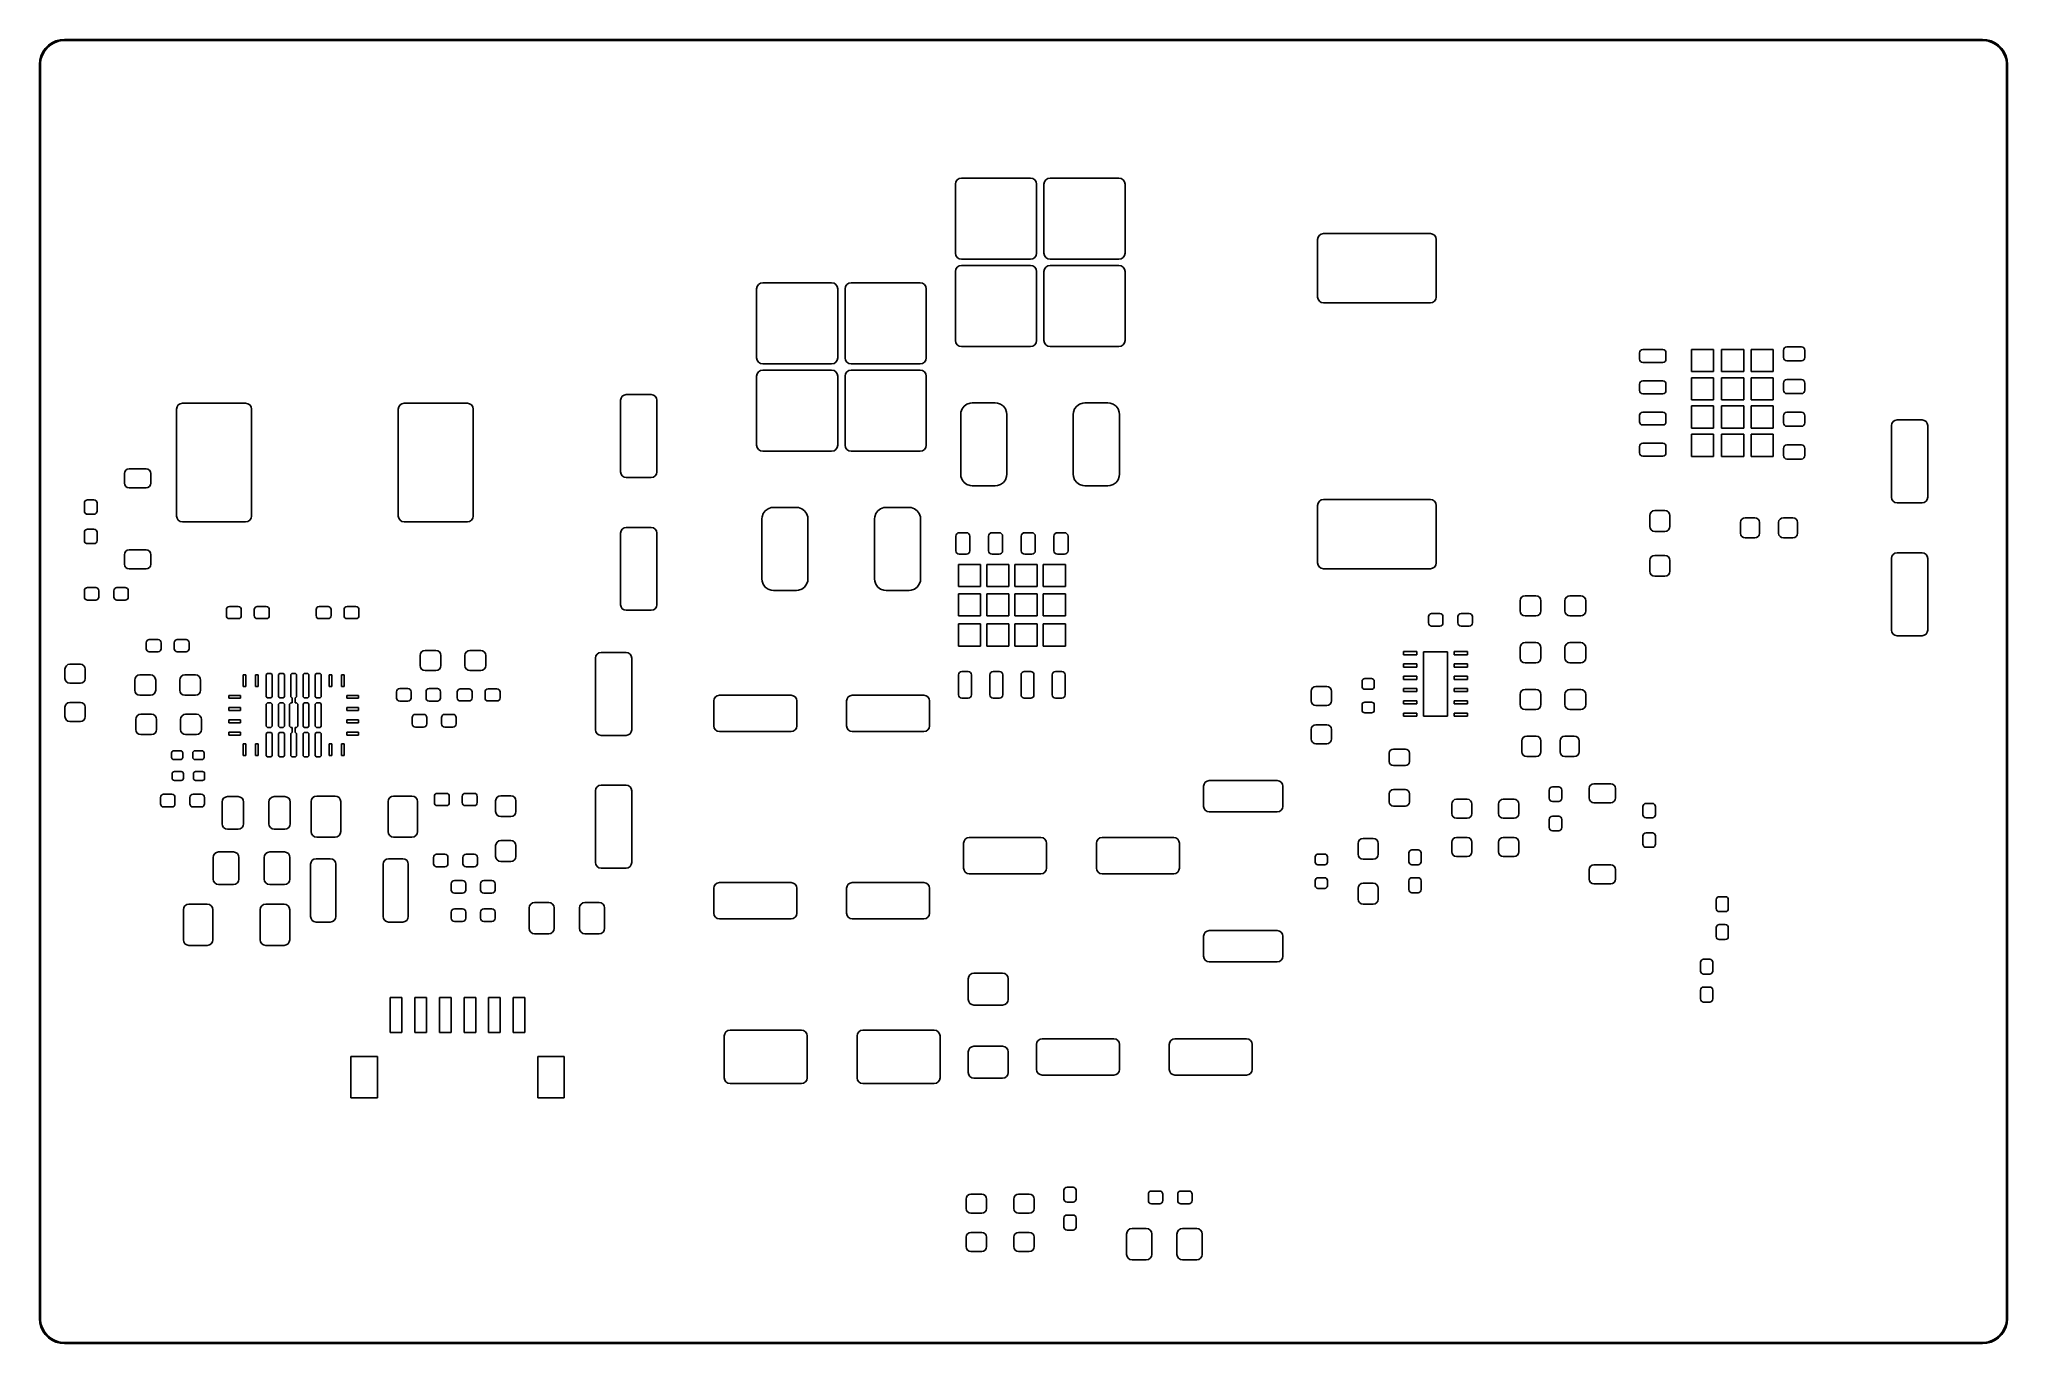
# Model space of a CAD drawing. Header units: millimetres. Extents: x 111.3 to 191.3, y -104.3 to -51.3.
import ezdxf

# ---------------------------------------------------------------- set-up
doc = ezdxf.new("R2010")
doc.units = ezdxf.units.MM
doc.layers.add('Edge.Cuts', color=254, linetype='CONTINUOUS', true_color=0xd0d2cd)

msp = doc.modelspace()

# ---------------------------------------------------------------- linework, layer by layer
at = {"layer": 'Edge.Cuts', "linetype": 'CONTINUOUS'}
for p, q in [((111.277072, -52.099511), (111.323315, -51.926929)), ((111.341125, -52.024188), (111.3115, -52.192199)), ((111.323315, -51.926929), (111.398824, -51.765)), ((111.399475, -51.863873), (111.341125, -52.024188)), ((111.398824, -51.765), (111.501304, -51.618642)), ((111.484776, -51.716127), (111.399475, -51.863873)), ((111.594437, -51.585437), (111.484776, -51.716127)), ((111.501304, -51.618642), (111.627642, -51.492304)), ((111.725127, -51.475776), (111.594437, -51.585437)), ((111.627642, -51.492304), (111.774, -51.389824)), ((111.872873, -51.390475), (111.725127, -51.475776)), ((111.774, -51.389824), (111.935929, -51.314315)), ((112.033188, -51.332125), (111.872873, -51.390475)), ((111.935929, -51.314315), (112.108511, -51.268072)), ((112.201199, -51.3025), (112.033188, -51.332125)), ((112.108511, -51.268072), (112.2865, -51.2525)), ((112.2865, -51.3025), (112.201199, -51.3025)), ((112.2865, -51.2525), (190.2865, -51.2525)), ((190.2865, -51.3025), (112.2865, -51.3025)), ((190.2865, -51.2525), (190.464489, -51.268072)), ((190.371801, -51.3025), (190.2865, -51.3025)), ((190.539812, -51.332125), (190.371801, -51.3025)), ((190.464489, -51.268072), (190.637071, -51.314315)), ((190.700127, -51.390475), (190.539812, -51.332125)), ((190.637071, -51.314315), (190.799, -51.389824)), ((190.847873, -51.475776), (190.700127, -51.390475)), ((190.799, -51.389824), (190.945358, -51.492304)), ((190.978563, -51.585437), (190.847873, -51.475776)), ((190.945358, -51.492304), (191.071696, -51.618642)), ((191.088224, -51.716127), (190.978563, -51.585437)), ((191.071696, -51.618642), (191.174176, -51.765)), ((191.173525, -51.863873), (191.088224, -51.716127)), ((191.231875, -52.024188), (191.173525, -51.863873)), ((191.174176, -51.765), (191.249685, -51.926929)), ((191.2615, -52.192199), (191.231875, -52.024188)), ((191.249685, -51.926929), (191.295928, -52.099511)), ((111.2615, -52.2775), (111.277072, -52.099511)), ((111.2615, -103.2775), (111.2615, -52.2775)), ((111.3115, -52.192199), (111.3115, -52.2775)), ((111.3115, -52.2775), (111.3115, -103.2775)), ((191.2615, -52.2775), (191.2615, -52.192199)), ((191.2615, -103.2775), (191.2615, -52.2775)), ((191.295928, -52.099511), (191.3115, -52.2775)), ((191.3115, -52.2775), (191.3115, -103.2775)), ((148.5194, -57.149), (148.53843, -57.053329)), ((148.5194, -59.949), (148.5194, -57.149)), ((148.53843, -57.053329), (148.592623, -56.972223)), ((148.592623, -56.972223), (148.673729, -56.91803)), ((148.673729, -56.91803), (148.7694, -56.899)), ((148.7694, -56.899), (151.5694, -56.899)), ((151.5694, -56.899), (151.665071, -56.91803)), ((151.665071, -56.91803), (151.746177, -56.972223)), ((151.746177, -56.972223), (151.80037, -57.053329)), ((151.80037, -57.053329), (151.8194, -57.149)), ((151.8194, -57.149), (151.8194, -59.949)), ((152.1194, -57.149), (152.13843, -57.053329)), ((152.1194, -59.949), (152.1194, -57.149)), ((152.13843, -57.053329), (152.192623, -56.972223)), ((152.192623, -56.972223), (152.273729, -56.91803)), ((152.273729, -56.91803), (152.3694, -56.899)), ((152.3694, -56.899), (155.1694, -56.899)), ((155.1694, -56.899), (155.265071, -56.91803)), ((155.265071, -56.91803), (155.346177, -56.972223)), ((155.346177, -56.972223), (155.40037, -57.053329)), ((155.40037, -57.053329), (155.4194, -57.149)), ((155.4194, -57.149), (155.4194, -59.949)), ((163.267216, -59.299727), (163.319091, -59.222091)), ((163.319091, -59.222091), (163.396727, -59.170216)), ((163.396727, -59.170216), (163.488306, -59.152001)), ((163.488306, -59.152001), (167.833695, -59.152)), ((167.833695, -59.152), (167.925273, -59.170216)), ((167.925273, -59.170216), (168.002909, -59.222091)), ((168.002909, -59.222091), (168.054784, -59.299727)), ((148.53843, -60.044671), (148.5194, -59.949)), ((151.8194, -59.949), (151.80037, -60.044671)), ((152.13843, -60.044671), (152.1194, -59.949)), ((155.4194, -59.949), (155.40037, -60.044671)), ((163.249, -59.391305), (163.267216, -59.299727)), ((163.249001, -61.731694), (163.249, -59.391305)), ((168.054784, -59.299727), (168.072999, -59.391306)), ((168.072999, -59.391306), (168.073, -61.731695)), ((148.5194, -60.699), (148.53843, -60.603329)), ((148.5194, -63.499), (148.5194, -60.699)), ((148.592623, -60.125777), (148.53843, -60.044671)), ((148.53843, -60.603329), (148.592623, -60.522223)), ((148.673729, -60.17997), (148.592623, -60.125777)), ((148.592623, -60.522223), (148.673729, -60.46803)), ((148.7694, -60.199), (148.673729, -60.17997)), ((148.673729, -60.46803), (148.7694, -60.449)), ((151.5694, -60.199), (148.7694, -60.199)), ((148.7694, -60.449), (151.5694, -60.449)), ((151.665071, -60.17997), (151.5694, -60.199)), ((151.5694, -60.449), (151.665071, -60.46803)), ((151.746177, -60.125777), (151.665071, -60.17997)), ((151.665071, -60.46803), (151.746177, -60.522223)), ((151.80037, -60.044671), (151.746177, -60.125777)), ((151.746177, -60.522223), (151.80037, -60.603329)), ((151.80037, -60.603329), (151.8194, -60.699)), ((151.8194, -60.699), (151.8194, -63.499)), ((152.1194, -60.699), (152.13843, -60.603329)), ((152.1194, -63.499), (152.1194, -60.699)), ((152.192623, -60.125777), (152.13843, -60.044671)), ((152.13843, -60.603329), (152.192623, -60.522223)), ((152.273729, -60.17997), (152.192623, -60.125777)), ((152.192623, -60.522223), (152.273729, -60.46803)), ((152.3694, -60.199), (152.273729, -60.17997)), ((152.273729, -60.46803), (152.3694, -60.449)), ((155.1694, -60.199), (152.3694, -60.199)), ((152.3694, -60.449), (155.1694, -60.449)), ((155.265071, -60.17997), (155.1694, -60.199)), ((155.1694, -60.449), (155.265071, -60.46803)), ((155.346177, -60.125777), (155.265071, -60.17997)), ((155.265071, -60.46803), (155.346177, -60.522223)), ((155.40037, -60.044671), (155.346177, -60.125777)), ((155.346177, -60.522223), (155.40037, -60.603329)), ((155.40037, -60.603329), (155.4194, -60.699)), ((155.4194, -60.699), (155.4194, -63.499)), ((140.434, -61.404), (140.45303, -61.308329)), ((140.434, -64.204), (140.434, -61.404)), ((140.45303, -61.308329), (140.507223, -61.227223)), ((140.507223, -61.227223), (140.588329, -61.17303)), ((140.588329, -61.17303), (140.684, -61.154)), ((140.684, -61.154), (143.484, -61.154)), ((143.484, -61.154), (143.579671, -61.17303)), ((143.579671, -61.17303), (143.660777, -61.227223)), ((143.660777, -61.227223), (143.71497, -61.308329)), ((143.71497, -61.308329), (143.734, -61.404)), ((143.734, -61.404), (143.734, -64.204)), ((144.034, -61.404), (144.05303, -61.308329)), ((144.034, -64.204), (144.034, -61.404)), ((144.05303, -61.308329), (144.107223, -61.227223)), ((144.107223, -61.227223), (144.188329, -61.17303)), ((144.188329, -61.17303), (144.284, -61.154)), ((144.284, -61.154), (147.084, -61.154)), ((147.084, -61.154), (147.179671, -61.17303)), ((147.179671, -61.17303), (147.260777, -61.227223)), ((147.260777, -61.227223), (147.31497, -61.308329)), ((147.31497, -61.308329), (147.334, -61.404)), ((147.334, -61.404), (147.334, -64.204)), ((163.267216, -61.823273), (163.249001, -61.731694)), ((163.319091, -61.900909), (163.267216, -61.823273)), ((163.396727, -61.952784), (163.319091, -61.900909)), ((163.488305, -61.971), (163.396727, -61.952784)), ((167.833694, -61.970999), (163.488305, -61.971)), ((167.925273, -61.952784), (167.833694, -61.970999)), ((168.002909, -61.900909), (167.925273, -61.952784)), ((168.054784, -61.823273), (168.002909, -61.900909)), ((168.073, -61.731695), (168.054784, -61.823273)), ((148.53843, -63.594671), (148.5194, -63.499)), ((148.592623, -63.675777), (148.53843, -63.594671)), ((148.673729, -63.72997), (148.592623, -63.675777)), ((148.7694, -63.749), (148.673729, -63.72997)), ((151.5694, -63.749), (148.7694, -63.749)), ((151.665071, -63.72997), (151.5694, -63.749)), ((151.746177, -63.675777), (151.665071, -63.72997)), ((151.80037, -63.594671), (151.746177, -63.675777)), ((151.8194, -63.499), (151.80037, -63.594671)), ((152.13843, -63.594671), (152.1194, -63.499)), ((152.192623, -63.675777), (152.13843, -63.594671)), ((152.273729, -63.72997), (152.192623, -63.675777)), ((152.3694, -63.749), (152.273729, -63.72997)), ((155.1694, -63.749), (152.3694, -63.749)), ((155.265071, -63.72997), (155.1694, -63.749)), ((155.346177, -63.675777), (155.265071, -63.72997)), ((155.40037, -63.594671), (155.346177, -63.675777)), ((155.4194, -63.499), (155.40037, -63.594671)), ((176.343, -64.004), (176.352972, -63.953868)), ((176.343, -64.266), (176.343, -64.004)), ((176.352972, -63.953868), (176.381369, -63.911369)), ((176.381369, -63.911369), (176.423868, -63.882972)), ((176.423868, -63.882972), (176.474, -63.873)), ((176.474, -63.873), (177.286, -63.873)), ((177.286, -63.873), (177.336132, -63.882972)), ((177.336132, -63.882972), (177.378631, -63.911369)), ((177.378631, -63.911369), (177.407028, -63.953868)), ((177.407028, -63.953868), (177.417, -64.004)), ((177.417, -64.004), (177.417, -64.266)), ((178.455, -64.765), (178.455, -63.865)), ((178.455, -63.865), (179.355, -63.865)), ((179.355, -63.865), (179.355, -64.765)), ((179.68, -64.765), (179.68, -63.865)), ((179.68, -63.865), (180.58, -63.865)), ((180.58, -63.865), (180.58, -64.765)), ((180.88, -64.765), (180.88, -63.865)), ((180.88, -63.865), (181.78, -63.865)), ((181.78, -63.865), (181.78, -64.765)), ((182.193, -63.9015), (182.203923, -63.846585)), ((182.193, -64.1885), (182.193, -63.9015)), ((182.203923, -63.846585), (182.23503, -63.80003)), ((182.23503, -63.80003), (182.281585, -63.768923)), ((182.281585, -63.768923), (182.3365, -63.758)), ((182.3365, -63.758), (182.9235, -63.758)), ((182.9235, -63.758), (182.978415, -63.768923)), ((182.978415, -63.768923), (183.02497, -63.80003)), ((183.02497, -63.80003), (183.056077, -63.846585)), ((183.056077, -63.846585), (183.067, -63.9015)), ((183.067, -63.9015), (183.067, -64.1885)), ((140.45303, -64.299671), (140.434, -64.204)), ((140.507223, -64.380777), (140.45303, -64.299671)), ((140.45303, -64.858329), (140.507223, -64.777223)), ((140.588329, -64.43497), (140.507223, -64.380777)), ((140.507223, -64.777223), (140.588329, -64.72303)), ((140.684, -64.454), (140.588329, -64.43497)), ((140.588329, -64.72303), (140.684, -64.704)), ((143.484, -64.454), (140.684, -64.454)), ((140.684, -64.704), (143.484, -64.704)), ((143.579671, -64.43497), (143.484, -64.454)), ((143.484, -64.704), (143.579671, -64.72303)), ((143.660777, -64.380777), (143.579671, -64.43497)), ((143.579671, -64.72303), (143.660777, -64.777223)), ((143.71497, -64.299671), (143.660777, -64.380777)), ((143.660777, -64.777223), (143.71497, -64.858329)), ((143.734, -64.204), (143.71497, -64.299671)), ((144.05303, -64.299671), (144.034, -64.204)), ((144.107223, -64.380777), (144.05303, -64.299671)), ((144.05303, -64.858329), (144.107223, -64.777223)), ((144.188329, -64.43497), (144.107223, -64.380777)), ((144.107223, -64.777223), (144.188329, -64.72303)), ((144.284, -64.454), (144.188329, -64.43497)), ((144.188329, -64.72303), (144.284, -64.704)), ((147.084, -64.454), (144.284, -64.454)), ((144.284, -64.704), (147.084, -64.704)), ((147.179671, -64.43497), (147.084, -64.454)), ((147.084, -64.704), (147.179671, -64.72303)), ((147.260777, -64.380777), (147.179671, -64.43497)), ((147.179671, -64.72303), (147.260777, -64.777223)), ((147.31497, -64.299671), (147.260777, -64.380777)), ((147.260777, -64.777223), (147.31497, -64.858329)), ((147.334, -64.204), (147.31497, -64.299671)), ((176.352972, -64.316132), (176.343, -64.266)), ((176.381369, -64.358631), (176.352972, -64.316132)), ((176.423868, -64.387028), (176.381369, -64.358631)), ((176.474, -64.397), (176.423868, -64.387028)), ((177.286, -64.397), (176.474, -64.397)), ((177.336132, -64.387028), (177.286, -64.397)), ((177.378631, -64.358631), (177.336132, -64.387028)), ((177.407028, -64.316132), (177.378631, -64.358631)), ((177.417, -64.266), (177.407028, -64.316132)), ((179.355, -64.765), (178.455, -64.765)), ((180.58, -64.765), (179.68, -64.765)), ((181.78, -64.765), (180.88, -64.765)), ((182.203923, -64.243415), (182.193, -64.1885)), ((182.23503, -64.28997), (182.203923, -64.243415)), ((182.281585, -64.321077), (182.23503, -64.28997)), ((182.3365, -64.332), (182.281585, -64.321077)), ((182.9235, -64.332), (182.3365, -64.332)), ((182.978415, -64.321077), (182.9235, -64.332)), ((183.02497, -64.28997), (182.978415, -64.321077)), ((183.056077, -64.243415), (183.02497, -64.28997)), ((183.067, -64.1885), (183.056077, -64.243415)), ((140.434, -64.954), (140.45303, -64.858329)), ((140.434, -67.754), (140.434, -64.954)), ((143.71497, -64.858329), (143.734, -64.954)), ((143.734, -64.954), (143.734, -67.754)), ((144.034, -64.954), (144.05303, -64.858329)), ((144.034, -67.754), (144.034, -64.954)), ((147.31497, -64.858329), (147.334, -64.954)), ((147.334, -64.954), (147.334, -67.754)), ((176.343, -65.274), (176.352972, -65.223868)), ((176.343, -65.536), (176.343, -65.274)), ((176.352972, -65.586132), (176.343, -65.536)), ((176.352972, -65.223868), (176.381369, -65.181369)), ((176.381369, -65.628631), (176.352972, -65.586132)), ((176.381369, -65.181369), (176.423868, -65.152972)), ((176.423868, -65.657028), (176.381369, -65.628631)), ((176.423868, -65.152972), (176.474, -65.143)), ((176.474, -65.143), (177.286, -65.143)), ((177.286, -65.143), (177.336132, -65.152972)), ((177.336132, -65.152972), (177.378631, -65.181369)), ((177.378631, -65.628631), (177.336132, -65.657028)), ((177.378631, -65.181369), (177.407028, -65.223868)), ((177.407028, -65.586132), (177.378631, -65.628631)), ((177.407028, -65.223868), (177.417, -65.274)), ((177.417, -65.536), (177.407028, -65.586132)), ((177.417, -65.274), (177.417, -65.536)), ((178.455, -65.915), (178.455, -65.015)), ((178.455, -65.015), (179.355, -65.015)), ((179.355, -65.015), (179.355, -65.915)), ((179.68, -65.915), (179.68, -65.015)), ((179.68, -65.015), (180.58, -65.015)), ((180.58, -65.015), (180.58, -65.915)), ((180.88, -65.915), (180.88, -65.015)), ((180.88, -65.015), (181.78, -65.015)), ((181.78, -65.015), (181.78, -65.915)), ((182.193, -65.2315), (182.203923, -65.176585)), ((182.193, -65.5185), (182.193, -65.2315)), ((182.203923, -65.573415), (182.193, -65.5185)), ((182.203923, -65.176585), (182.23503, -65.13003)), ((182.23503, -65.61997), (182.203923, -65.573415)), ((182.23503, -65.13003), (182.281585, -65.098923)), ((182.281585, -65.651077), (182.23503, -65.61997)), ((182.281585, -65.098923), (182.3365, -65.088)), ((182.3365, -65.088), (182.9235, -65.088)), ((182.9235, -65.088), (182.978415, -65.098923)), ((182.978415, -65.098923), (183.02497, -65.13003)), ((183.02497, -65.61997), (182.978415, -65.651077)), ((183.02497, -65.13003), (183.056077, -65.176585)), ((183.056077, -65.573415), (183.02497, -65.61997)), ((183.056077, -65.176585), (183.067, -65.2315)), ((183.067, -65.5185), (183.056077, -65.573415)), ((183.067, -65.2315), (183.067, -65.5185)), ((116.842, -66.292578), (116.860275, -66.200704)), ((116.842, -70.639422), (116.842, -66.292578)), ((116.860275, -66.200704), (116.912317, -66.122817)), ((116.912317, -66.122817), (116.990204, -66.070775)), ((116.990204, -66.070775), (117.082078, -66.0525)), ((117.082078, -66.0525), (119.650922, -66.0525)), ((119.650922, -66.0525), (119.742796, -66.070775)), ((119.742796, -66.070775), (119.820683, -66.122817)), ((119.820683, -66.122817), (119.872725, -66.200704)), ((119.872725, -66.200704), (119.891, -66.292578)), ((119.891, -66.292578), (119.891, -70.639422)), ((125.859, -66.292578), (125.877275, -66.200704)), ((125.859, -70.639422), (125.859, -66.292578)), ((125.877275, -66.200704), (125.929317, -66.122817)), ((125.929317, -66.122817), (126.007204, -66.070775)), ((126.007204, -66.070775), (126.099078, -66.0525)), ((126.099078, -66.0525), (128.667922, -66.0525)), ((128.667922, -66.0525), (128.759796, -66.070775)), ((128.759796, -66.070775), (128.837683, -66.122817)), ((128.837683, -66.122817), (128.889725, -66.200704)), ((128.889725, -66.200704), (128.908, -66.292578)), ((128.908, -66.292578), (128.908, -70.639422)), ((134.902, -65.932313), (134.919532, -65.844176)), ((134.902001, -68.845686), (134.902, -65.932313)), ((134.919532, -65.844176), (134.969457, -65.769457)), ((134.969457, -65.769457), (135.044176, -65.719532)), ((135.044176, -65.719532), (135.132314, -65.702001)), ((135.132314, -65.702001), (136.145687, -65.702)), ((136.145687, -65.702), (136.233824, -65.719532)), ((136.233824, -65.719532), (136.308543, -65.769457)), ((136.308543, -65.769457), (136.358468, -65.844176)), ((136.358468, -65.844176), (136.375999, -65.932314)), ((136.375999, -65.932314), (136.376, -68.845687)), ((148.7324, -66.5055), (148.740568, -66.4184)), ((148.740568, -66.4184), (148.786692, -66.286585)), ((148.786692, -66.286585), (148.86962, -66.17422)), ((148.86962, -66.17422), (148.981985, -66.091292)), ((148.981985, -66.091292), (149.1138, -66.045168)), ((149.1138, -66.045168), (149.2009, -66.037)), ((149.2009, -66.037), (150.1379, -66.037)), ((150.1379, -66.037), (150.225, -66.045168)), ((150.225, -66.045168), (150.356815, -66.091292)), ((150.356815, -66.091292), (150.46918, -66.17422)), ((150.46918, -66.17422), (150.552108, -66.286585)), ((150.552108, -66.286585), (150.598232, -66.4184)), ((150.598232, -66.4184), (150.6064, -66.5055)), ((153.3124, -66.5055), (153.320568, -66.4184)), ((153.320568, -66.4184), (153.366692, -66.286585)), ((153.366692, -66.286585), (153.44962, -66.17422)), ((153.44962, -66.17422), (153.561985, -66.091292)), ((153.561985, -66.091292), (153.6938, -66.045168)), ((153.6938, -66.045168), (153.7809, -66.037)), ((153.7809, -66.037), (154.7179, -66.037)), ((154.7179, -66.037), (154.805, -66.045168)), ((154.805, -66.045168), (154.936815, -66.091292)), ((154.936815, -66.091292), (155.04918, -66.17422)), ((155.04918, -66.17422), (155.132108, -66.286585)), ((155.132108, -66.286585), (155.178232, -66.4184)), ((155.178232, -66.4184), (155.1864, -66.5055)), ((176.381369, -66.451369), (176.423868, -66.422972)), ((176.474, -65.667), (176.423868, -65.657028)), ((176.423868, -66.422972), (176.474, -66.413)), ((177.286, -65.667), (176.474, -65.667)), ((176.474, -66.413), (177.286, -66.413)), ((177.336132, -65.657028), (177.286, -65.667)), ((177.286, -66.413), (177.336132, -66.422972)), ((177.336132, -66.422972), (177.378631, -66.451369)), ((179.355, -65.915), (178.455, -65.915)), ((178.455, -67.065), (178.455, -66.165)), ((178.455, -66.165), (179.355, -66.165)), ((179.355, -66.165), (179.355, -67.065)), ((180.58, -65.915), (179.68, -65.915)), ((179.68, -67.065), (179.68, -66.165)), ((179.68, -66.165), (180.58, -66.165)), ((180.58, -66.165), (180.58, -67.065)), ((181.78, -65.915), (180.88, -65.915)), ((180.88, -67.065), (180.88, -66.165)), ((180.88, -66.165), (181.78, -66.165)), ((181.78, -66.165), (181.78, -67.065)), ((182.23503, -66.46003), (182.281585, -66.428923)), ((182.3365, -65.662), (182.281585, -65.651077)), ((182.281585, -66.428923), (182.3365, -66.418)), ((182.9235, -65.662), (182.3365, -65.662)), ((182.3365, -66.418), (182.9235, -66.418)), ((182.978415, -65.651077), (182.9235, -65.662)), ((182.9235, -66.418), (182.978415, -66.428923)), ((182.978415, -66.428923), (183.02497, -66.46003)), ((148.7324, -68.9425), (148.7324, -66.5055)), ((150.6064, -66.5055), (150.6064, -68.9425)), ((153.3124, -68.9425), (153.3124, -66.5055)), ((155.1864, -66.5055), (155.1864, -68.9425)), ((176.343, -66.544), (176.352972, -66.493868)), ((176.343, -66.806), (176.343, -66.544)), ((176.352972, -66.856132), (176.343, -66.806)), ((176.352972, -66.493868), (176.381369, -66.451369)), ((176.381369, -66.898631), (176.352972, -66.856132)), ((176.423868, -66.927028), (176.381369, -66.898631)), ((176.474, -66.937), (176.423868, -66.927028)), ((177.286, -66.937), (176.474, -66.937)), ((177.336132, -66.927028), (177.286, -66.937)), ((177.378631, -66.898631), (177.336132, -66.927028)), ((177.378631, -66.451369), (177.407028, -66.493868)), ((177.407028, -66.856132), (177.378631, -66.898631)), ((177.407028, -66.493868), (177.417, -66.544)), ((177.417, -66.806), (177.407028, -66.856132)), ((177.417, -66.544), (177.417, -66.806)), ((179.355, -67.065), (178.455, -67.065)), ((180.58, -67.065), (179.68, -67.065)), ((181.78, -67.065), (180.88, -67.065)), ((182.193, -66.5615), (182.203923, -66.506585)), ((182.193, -66.8485), (182.193, -66.5615)), ((182.203923, -66.903415), (182.193, -66.8485)), ((182.203923, -66.506585), (182.23503, -66.46003)), ((182.23503, -66.94997), (182.203923, -66.903415)), ((182.281585, -66.981077), (182.23503, -66.94997)), ((182.3365, -66.992), (182.281585, -66.981077)), ((182.9235, -66.992), (182.3365, -66.992)), ((182.978415, -66.981077), (182.9235, -66.992)), ((183.02497, -66.94997), (182.978415, -66.981077)), ((183.02497, -66.46003), (183.056077, -66.506585)), ((183.056077, -66.903415), (183.02497, -66.94997)), ((183.056077, -66.506585), (183.067, -66.5615)), ((183.067, -66.8485), (183.056077, -66.903415)), ((183.067, -66.5615), (183.067, -66.8485)), ((186.588, -66.963313), (186.605532, -66.875176)), ((186.588001, -69.876686), (186.588, -66.963313)), ((186.605532, -66.875176), (186.655457, -66.800457)), ((186.655457, -66.800457), (186.730176, -66.750532)), ((186.730176, -66.750532), (186.818314, -66.733001)), ((186.818314, -66.733001), (187.831687, -66.733)), ((187.831687, -66.733), (187.919824, -66.750532)), ((187.919824, -66.750532), (187.994543, -66.800457)), ((187.994543, -66.800457), (188.044468, -66.875176)), ((188.044468, -66.875176), (188.061999, -66.963314)), ((188.061999, -66.963314), (188.062, -69.876687)), ((140.45303, -67.849671), (140.434, -67.754)), ((140.507223, -67.930777), (140.45303, -67.849671)), ((140.588329, -67.98497), (140.507223, -67.930777)), ((140.684, -68.004), (140.588329, -67.98497)), ((143.484, -68.004), (140.684, -68.004)), ((143.579671, -67.98497), (143.484, -68.004)), ((143.660777, -67.930777), (143.579671, -67.98497)), ((143.71497, -67.849671), (143.660777, -67.930777)), ((143.734, -67.754), (143.71497, -67.849671)), ((144.05303, -67.849671), (144.034, -67.754)), ((144.107223, -67.930777), (144.05303, -67.849671)), ((144.188329, -67.98497), (144.107223, -67.930777)), ((144.284, -68.004), (144.188329, -67.98497)), ((147.084, -68.004), (144.284, -68.004)), ((147.179671, -67.98497), (147.084, -68.004)), ((147.260777, -67.930777), (147.179671, -67.98497)), ((147.31497, -67.849671), (147.260777, -67.930777)), ((147.334, -67.754), (147.31497, -67.849671)), ((176.343, -67.814), (176.352972, -67.763868)), ((176.343, -68.076), (176.343, -67.814)), ((176.352972, -67.763868), (176.381369, -67.721369)), ((176.381369, -67.721369), (176.423868, -67.692972)), ((176.423868, -67.692972), (176.474, -67.683)), ((176.474, -67.683), (177.286, -67.683)), ((177.286, -67.683), (177.336132, -67.692972)), ((177.336132, -67.692972), (177.378631, -67.721369)), ((177.378631, -67.721369), (177.407028, -67.763868)), ((177.407028, -67.763868), (177.417, -67.814)), ((177.417, -67.814), (177.417, -68.076)), ((178.455, -68.215), (178.455, -67.315)), ((178.455, -67.315), (179.355, -67.315)), ((179.355, -67.315), (179.355, -68.215)), ((179.68, -68.215), (179.68, -67.315)), ((179.68, -67.315), (180.58, -67.315)), ((180.58, -67.315), (180.58, -68.215)), ((180.88, -68.215), (180.88, -67.315)), ((180.88, -67.315), (181.78, -67.315)), ((181.78, -67.315), (181.78, -68.215)), ((182.193, -67.8915), (182.203923, -67.836585)), ((182.193, -68.1785), (182.193, -67.8915)), ((182.203923, -67.836585), (182.23503, -67.79003)), ((182.23503, -67.79003), (182.281585, -67.758923)), ((182.281585, -67.758923), (182.3365, -67.748)), ((182.3365, -67.748), (182.9235, -67.748)), ((182.9235, -67.748), (182.978415, -67.758923)), ((182.978415, -67.758923), (183.02497, -67.79003)), ((183.02497, -67.79003), (183.056077, -67.836585)), ((183.056077, -67.836585), (183.067, -67.8915)), ((183.067, -67.8915), (183.067, -68.1785)), ((114.718, -68.9125), (114.732729, -68.838451)), ((114.732729, -68.838451), (114.774675, -68.775675)), ((114.774675, -68.775675), (114.837451, -68.733729)), ((114.837451, -68.733729), (114.9115, -68.719)), ((114.9115, -68.719), (115.5985, -68.719)), ((115.5985, -68.719), (115.672549, -68.733729)), ((115.672549, -68.733729), (115.735325, -68.775675)), ((115.735325, -68.775675), (115.777271, -68.838451)), ((115.777271, -68.838451), (115.792, -68.9125)), ((176.352972, -68.126132), (176.343, -68.076)), ((176.381369, -68.168631), (176.352972, -68.126132)), ((176.423868, -68.197028), (176.381369, -68.168631)), ((176.474, -68.207), (176.423868, -68.197028)), ((177.286, -68.207), (176.474, -68.207)), ((177.336132, -68.197028), (177.286, -68.207)), ((177.378631, -68.168631), (177.336132, -68.197028)), ((177.407028, -68.126132), (177.378631, -68.168631)), ((177.417, -68.076), (177.407028, -68.126132)), ((179.355, -68.215), (178.455, -68.215)), ((180.58, -68.215), (179.68, -68.215)), ((181.78, -68.215), (180.88, -68.215)), ((182.203923, -68.233415), (182.193, -68.1785)), ((182.23503, -68.27997), (182.203923, -68.233415)), ((182.281585, -68.311077), (182.23503, -68.27997)), ((182.3365, -68.322), (182.281585, -68.311077)), ((182.9235, -68.322), (182.3365, -68.322)), ((182.978415, -68.311077), (182.9235, -68.322)), ((183.02497, -68.27997), (182.978415, -68.311077)), ((183.056077, -68.233415), (183.02497, -68.27997)), ((183.067, -68.1785), (183.056077, -68.233415)), ((114.718, -69.2995), (114.718, -68.9125)), ((114.732729, -69.373549), (114.718, -69.2995)), ((114.774675, -69.436325), (114.732729, -69.373549)), ((114.837451, -69.478271), (114.774675, -69.436325)), ((114.9115, -69.493), (114.837451, -69.478271)), ((115.5985, -69.493), (114.9115, -69.493)), ((115.672549, -69.478271), (115.5985, -69.493)), ((115.735325, -69.436325), (115.672549, -69.478271)), ((115.777271, -69.373549), (115.735325, -69.436325)), ((115.792, -69.2995), (115.777271, -69.373549)), ((115.792, -68.9125), (115.792, -69.2995)), ((134.919532, -68.933824), (134.902001, -68.845686)), ((134.969457, -69.008543), (134.919532, -68.933824)), ((135.044176, -69.058468), (134.969457, -69.008543)), ((135.132313, -69.076), (135.044176, -69.058468)), ((136.145686, -69.075999), (135.132313, -69.076)), ((136.233824, -69.058468), (136.145686, -69.075999)), ((136.308543, -69.008543), (136.233824, -69.058468)), ((136.358468, -68.933824), (136.308543, -69.008543)), ((136.376, -68.845687), (136.358468, -68.933824)), ((148.740568, -69.0296), (148.7324, -68.9425)), ((148.786692, -69.161415), (148.740568, -69.0296)), ((148.86962, -69.27378), (148.786692, -69.161415)), ((148.981985, -69.356708), (148.86962, -69.27378)), ((149.1138, -69.402832), (148.981985, -69.356708)), ((149.2009, -69.411), (149.1138, -69.402832)), ((150.1379, -69.411), (149.2009, -69.411)), ((150.225, -69.402832), (150.1379, -69.411)), ((150.356815, -69.356708), (150.225, -69.402832)), ((150.46918, -69.27378), (150.356815, -69.356708)), ((150.552108, -69.161415), (150.46918, -69.27378)), ((150.598232, -69.0296), (150.552108, -69.161415)), ((150.6064, -68.9425), (150.598232, -69.0296)), ((153.320568, -69.0296), (153.3124, -68.9425)), ((153.366692, -69.161415), (153.320568, -69.0296)), ((153.44962, -69.27378), (153.366692, -69.161415)), ((153.561985, -69.356708), (153.44962, -69.27378)), ((153.6938, -69.402832), (153.561985, -69.356708)), ((153.7809, -69.411), (153.6938, -69.402832)), ((154.7179, -69.411), (153.7809, -69.411)), ((154.805, -69.402832), (154.7179, -69.411)), ((154.936815, -69.356708), (154.805, -69.402832)), ((155.04918, -69.27378), (154.936815, -69.356708)), ((155.132108, -69.161415), (155.04918, -69.27378)), ((155.178232, -69.0296), (155.132108, -69.161415)), ((155.1864, -68.9425), (155.178232, -69.0296)), ((113.093, -70.1075), (113.102781, -70.058325)), ((113.093, -70.4395), (113.093, -70.1075)), ((113.102781, -70.488675), (113.093, -70.4395)), ((113.102781, -70.058325), (113.130637, -70.016637)), ((113.130637, -70.016637), (113.172325, -69.988781)), ((113.172325, -69.988781), (113.2215, -69.979)), ((113.2215, -69.979), (113.4785, -69.979)), ((113.4785, -69.979), (113.527675, -69.988781)), ((113.527675, -69.988781), (113.569363, -70.016637)), ((113.569363, -70.016637), (113.597219, -70.058325)), ((113.597219, -70.058325), (113.607, -70.1075)), ((113.607, -70.4395), (113.597219, -70.488675)), ((113.607, -70.1075), (113.607, -70.4395)), ((140.701292, -70.541585), (140.78422, -70.42922)), ((140.78422, -70.42922), (140.896585, -70.346292)), ((140.896585, -70.346292), (141.0284, -70.300168)), ((141.0284, -70.300168), (141.1155, -70.292)), ((141.1155, -70.292), (142.0525, -70.292)), ((142.0525, -70.292), (142.1396, -70.300168)), ((142.1396, -70.300168), (142.271415, -70.346292)), ((142.271415, -70.346292), (142.38378, -70.42922)), ((142.38378, -70.42922), (142.466708, -70.541585)), ((145.281292, -70.541585), (145.36422, -70.42922)), ((145.36422, -70.42922), (145.476585, -70.346292)), ((145.476585, -70.346292), (145.6084, -70.300168)), ((145.6084, -70.300168), (145.6955, -70.292)), ((145.6955, -70.292), (146.6325, -70.292)), ((146.6325, -70.292), (146.7196, -70.300168)), ((146.7196, -70.300168), (146.851415, -70.346292)), ((146.851415, -70.346292), (146.96378, -70.42922)), ((146.96378, -70.42922), (147.046708, -70.541585)), ((163.249, -70.206305), (163.267216, -70.114727)), ((163.249001, -72.546694), (163.249, -70.206305)), ((163.267216, -70.114727), (163.319091, -70.037091)), ((163.319091, -70.037091), (163.396727, -69.985216)), ((163.396727, -69.985216), (163.488306, -69.967001)), ((163.488306, -69.967001), (167.833695, -69.967)), ((167.833695, -69.967), (167.925273, -69.985216)), ((167.925273, -69.985216), (168.002909, -70.037091)), ((168.002909, -70.037091), (168.054784, -70.114727)), ((168.054784, -70.114727), (168.072999, -70.206306)), ((168.072999, -70.206306), (168.073, -72.546695)), ((176.813336, -70.478336), (176.880167, -70.433681)), ((176.880167, -70.433681), (176.959, -70.418)), ((176.959, -70.418), (177.371, -70.418)), ((177.371, -70.418), (177.449833, -70.433681)), ((177.449833, -70.433681), (177.516664, -70.478336)), ((186.605532, -69.964824), (186.588001, -69.876686)), ((186.655457, -70.039543), (186.605532, -69.964824)), ((186.730176, -70.089468), (186.655457, -70.039543)), ((186.818313, -70.107), (186.730176, -70.089468)), ((187.831686, -70.106999), (186.818313, -70.107)), ((187.919824, -70.089468), (187.831686, -70.106999)), ((187.994543, -70.039543), (187.919824, -70.089468)), ((188.044468, -69.964824), (187.994543, -70.039543)), ((188.062, -69.876687), (188.044468, -69.964824)), ((113.130637, -70.530363), (113.102781, -70.488675)), ((113.102781, -71.253325), (113.130637, -71.211637)), ((113.172325, -70.558219), (113.130637, -70.530363)), ((113.130637, -71.211637), (113.172325, -71.183781)), ((113.2215, -70.568), (113.172325, -70.558219)), ((113.172325, -71.183781), (113.2215, -71.174)), ((113.4785, -70.568), (113.2215, -70.568)), ((113.2215, -71.174), (113.4785, -71.174)), ((113.527675, -70.558219), (113.4785, -70.568)), ((113.4785, -71.174), (113.527675, -71.183781)), ((113.569363, -70.530363), (113.527675, -70.558219)), ((113.527675, -71.183781), (113.569363, -71.211637)), ((113.597219, -70.488675), (113.569363, -70.530363)), ((113.569363, -71.211637), (113.597219, -71.253325)), ((116.860275, -70.731296), (116.842, -70.639422)), ((116.912317, -70.809183), (116.860275, -70.731296)), ((116.990204, -70.861225), (116.912317, -70.809183)), ((117.082078, -70.8795), (116.990204, -70.861225)), ((119.650922, -70.8795), (117.082078, -70.8795)), ((119.742796, -70.861225), (119.650922, -70.8795)), ((119.820683, -70.809183), (119.742796, -70.861225)), ((119.872725, -70.731296), (119.820683, -70.809183)), ((119.891, -70.639422), (119.872725, -70.731296)), ((125.877275, -70.731296), (125.859, -70.639422)), ((125.929317, -70.809183), (125.877275, -70.731296)), ((126.007204, -70.861225), (125.929317, -70.809183)), ((126.099078, -70.8795), (126.007204, -70.861225)), ((128.667922, -70.8795), (126.099078, -70.8795)), ((128.759796, -70.861225), (128.667922, -70.8795)), ((128.837683, -70.809183), (128.759796, -70.861225)), ((128.889725, -70.731296), (128.837683, -70.809183)), ((128.908, -70.639422), (128.889725, -70.731296)), ((134.902, -71.332313), (134.919532, -71.244176)), ((134.919532, -71.244176), (134.969457, -71.169457)), ((134.969457, -71.169457), (135.044176, -71.119532)), ((135.044176, -71.119532), (135.132314, -71.102001)), ((135.132314, -71.102001), (136.145687, -71.102)), ((136.145687, -71.102), (136.233824, -71.119532)), ((136.233824, -71.119532), (136.308543, -71.169457)), ((136.308543, -71.169457), (136.358468, -71.244176)), ((136.358468, -71.244176), (136.375999, -71.332314)), ((140.647, -70.7605), (140.655168, -70.6734)), ((140.647, -73.1975), (140.647, -70.7605)), ((140.655168, -70.6734), (140.701292, -70.541585)), ((142.466708, -70.541585), (142.512832, -70.6734)), ((142.512832, -70.6734), (142.521, -70.7605)), ((142.521, -70.7605), (142.521, -73.1975)), ((145.227, -70.7605), (145.235168, -70.6734)), ((145.227, -73.1975), (145.227, -70.7605)), ((145.235168, -70.6734), (145.281292, -70.541585)), ((147.046708, -70.541585), (147.092832, -70.6734)), ((147.092832, -70.6734), (147.101, -70.7605)), ((147.101, -70.7605), (147.101, -73.1975)), ((176.753, -70.624), (176.768681, -70.545167)), ((176.753, -71.061), (176.753, -70.624)), ((176.768681, -71.139833), (176.753, -71.061)), ((176.768681, -70.545167), (176.813336, -70.478336)), ((176.813336, -71.206664), (176.768681, -71.139833)), ((176.880167, -71.251319), (176.813336, -71.206664)), ((177.516664, -71.206664), (177.449833, -71.251319)), ((177.516664, -70.478336), (177.561319, -70.545167)), ((177.561319, -71.139833), (177.516664, -71.206664)), ((177.561319, -70.545167), (177.577, -70.624)), ((177.577, -71.061), (177.561319, -71.139833)), ((177.577, -70.624), (177.577, -71.061)), ((180.448, -70.9015), (180.462729, -70.827451)), ((180.448, -71.3385), (180.448, -70.9015)), ((180.462729, -70.827451), (180.504675, -70.764675)), ((180.504675, -70.764675), (180.567451, -70.722729)), ((180.567451, -70.722729), (180.6415, -70.708)), ((180.6415, -70.708), (181.0285, -70.708)), ((181.0285, -70.708), (181.102549, -70.722729)), ((181.102549, -70.722729), (181.165325, -70.764675)), ((181.165325, -70.764675), (181.207271, -70.827451)), ((181.207271, -70.827451), (181.222, -70.9015)), ((181.222, -70.9015), (181.222, -71.3385)), ((181.998, -70.9015), (182.012729, -70.827451)), ((181.998, -71.3385), (181.998, -70.9015)), ((182.012729, -70.827451), (182.054675, -70.764675)), ((182.054675, -70.764675), (182.117451, -70.722729)), ((182.117451, -70.722729), (182.1915, -70.708)), ((182.1915, -70.708), (182.5785, -70.708)), ((182.5785, -70.708), (182.652549, -70.722729)), ((182.652549, -70.722729), (182.715325, -70.764675)), ((182.715325, -70.764675), (182.757271, -70.827451)), ((182.757271, -70.827451), (182.772, -70.9015)), ((182.772, -70.9015), (182.772, -71.3385)), ((113.093, -71.3025), (113.102781, -71.253325)), ((113.093, -71.6345), (113.093, -71.3025)), ((113.102781, -71.683675), (113.093, -71.6345)), ((113.130637, -71.725363), (113.102781, -71.683675)), ((113.172325, -71.753219), (113.130637, -71.725363)), ((113.2215, -71.763), (113.172325, -71.753219)), ((113.4785, -71.763), (113.2215, -71.763)), ((113.527675, -71.753219), (113.4785, -71.763)), ((113.569363, -71.725363), (113.527675, -71.753219)), ((113.597219, -71.683675), (113.569363, -71.725363)), ((113.597219, -71.253325), (113.607, -71.3025)), ((113.607, -71.6345), (113.597219, -71.683675)), ((113.607, -71.3025), (113.607, -71.6345)), ((114.774675, -72.075675), (114.837451, -72.033729)), ((114.837451, -72.033729), (114.9115, -72.019)), ((114.9115, -72.019), (115.5985, -72.019)), ((115.5985, -72.019), (115.672549, -72.033729)), ((115.672549, -72.033729), (115.735325, -72.075675)), ((134.902001, -74.245686), (134.902, -71.332313)), ((136.375999, -71.332314), (136.376, -74.245687)), ((148.533, -71.4625), (148.543923, -71.407585)), ((148.533, -72.0495), (148.533, -71.4625)), ((148.543923, -71.407585), (148.57503, -71.36103)), ((148.57503, -71.36103), (148.621585, -71.329923)), ((148.621585, -71.329923), (148.6765, -71.319)), ((148.6765, -71.319), (148.9635, -71.319)), ((148.9635, -71.319), (149.018415, -71.329923)), ((149.018415, -71.329923), (149.06497, -71.36103)), ((149.06497, -71.36103), (149.096077, -71.407585)), ((149.096077, -71.407585), (149.107, -71.4625)), ((149.107, -71.4625), (149.107, -72.0495)), ((149.863, -71.4625), (149.873923, -71.407585)), ((149.863, -72.0495), (149.863, -71.4625)), ((149.873923, -71.407585), (149.90503, -71.36103)), ((149.90503, -71.36103), (149.951585, -71.329923)), ((149.951585, -71.329923), (150.0065, -71.319)), ((150.0065, -71.319), (150.2935, -71.319)), ((150.2935, -71.319), (150.348415, -71.329923)), ((150.348415, -71.329923), (150.39497, -71.36103)), ((150.39497, -71.36103), (150.426077, -71.407585)), ((150.426077, -71.407585), (150.437, -71.4625)), ((150.437, -71.4625), (150.437, -72.0495)), ((151.193, -71.4625), (151.203923, -71.407585)), ((151.193, -72.0495), (151.193, -71.4625)), ((151.203923, -71.407585), (151.23503, -71.36103)), ((151.23503, -71.36103), (151.281585, -71.329923)), ((151.281585, -71.329923), (151.3365, -71.319)), ((151.3365, -71.319), (151.6235, -71.319)), ((151.6235, -71.319), (151.678415, -71.329923)), ((151.678415, -71.329923), (151.72497, -71.36103)), ((151.72497, -71.36103), (151.756077, -71.407585)), ((151.756077, -71.407585), (151.767, -71.4625)), ((151.767, -71.4625), (151.767, -72.0495)), ((152.523, -71.4625), (152.533923, -71.407585)), ((152.523, -72.0495), (152.523, -71.4625)), ((152.533923, -71.407585), (152.56503, -71.36103)), ((152.56503, -71.36103), (152.611585, -71.329923)), ((152.611585, -71.329923), (152.6665, -71.319)), ((152.6665, -71.319), (152.9535, -71.319)), ((152.9535, -71.319), (153.008415, -71.329923)), ((153.008415, -71.329923), (153.05497, -71.36103)), ((153.05497, -71.36103), (153.086077, -71.407585)), ((153.086077, -71.407585), (153.097, -71.4625)), ((153.097, -71.4625), (153.097, -72.0495)), ((176.959, -71.267), (176.880167, -71.251319)), ((177.371, -71.267), (176.959, -71.267)), ((177.449833, -71.251319), (177.371, -71.267)), ((180.462729, -71.412549), (180.448, -71.3385)), ((180.504675, -71.475325), (180.462729, -71.412549)), ((180.567451, -71.517271), (180.504675, -71.475325)), ((180.6415, -71.532), (180.567451, -71.517271)), ((181.0285, -71.532), (180.6415, -71.532)), ((181.102549, -71.517271), (181.0285, -71.532)), ((181.165325, -71.475325), (181.102549, -71.517271)), ((181.207271, -71.412549), (181.165325, -71.475325)), ((181.222, -71.3385), (181.207271, -71.412549)), ((182.012729, -71.412549), (181.998, -71.3385)), ((182.054675, -71.475325), (182.012729, -71.412549)), ((182.117451, -71.517271), (182.054675, -71.475325)), ((182.1915, -71.532), (182.117451, -71.517271)), ((182.5785, -71.532), (182.1915, -71.532)), ((182.652549, -71.517271), (182.5785, -71.532)), ((182.715325, -71.475325), (182.652549, -71.517271)), ((182.757271, -71.412549), (182.715325, -71.475325)), ((182.772, -71.3385), (182.757271, -71.412549)), ((114.718, -72.2125), (114.732729, -72.138451)), ((114.718, -72.5995), (114.718, -72.2125)), ((114.732729, -72.673549), (114.718, -72.5995)), ((114.732729, -72.138451), (114.774675, -72.075675)), ((114.774675, -72.736325), (114.732729, -72.673549)), ((114.837451, -72.778271), (114.774675, -72.736325)), ((114.9115, -72.793), (114.837451, -72.778271)), ((115.5985, -72.793), (114.9115, -72.793)), ((115.672549, -72.778271), (115.5985, -72.793)), ((115.735325, -72.736325), (115.672549, -72.778271)), ((115.735325, -72.075675), (115.777271, -72.138451)), ((115.777271, -72.673549), (115.735325, -72.736325)), ((115.777271, -72.138451), (115.792, -72.2125)), ((115.792, -72.5995), (115.777271, -72.673549)), ((115.792, -72.2125), (115.792, -72.5995)), ((148.543923, -72.104415), (148.533, -72.0495)), ((148.57503, -72.15097), (148.543923, -72.104415)), ((148.621585, -72.182077), (148.57503, -72.15097)), ((148.6765, -72.193), (148.621585, -72.182077)), ((148.64, -73.506), (148.64, -72.606)), ((148.64, -72.606), (149.54, -72.606)), ((148.9635, -72.193), (148.6765, -72.193)), ((149.018415, -72.182077), (148.9635, -72.193)), ((149.06497, -72.15097), (149.018415, -72.182077)), ((149.096077, -72.104415), (149.06497, -72.15097)), ((149.107, -72.0495), (149.096077, -72.104415)), ((149.54, -72.606), (149.54, -73.506)), ((149.79, -73.506), (149.79, -72.606)), ((149.79, -72.606), (150.69, -72.606)), ((149.873923, -72.104415), (149.863, -72.0495)), ((149.90503, -72.15097), (149.873923, -72.104415)), ((149.951585, -72.182077), (149.90503, -72.15097)), ((150.0065, -72.193), (149.951585, -72.182077)), ((150.2935, -72.193), (150.0065, -72.193)), ((150.348415, -72.182077), (150.2935, -72.193)), ((150.39497, -72.15097), (150.348415, -72.182077)), ((150.426077, -72.104415), (150.39497, -72.15097)), ((150.437, -72.0495), (150.426077, -72.104415)), ((150.69, -72.606), (150.69, -73.506)), ((150.94, -73.506), (150.94, -72.606)), ((150.94, -72.606), (151.84, -72.606)), ((151.203923, -72.104415), (151.193, -72.0495)), ((151.23503, -72.15097), (151.203923, -72.104415)), ((151.281585, -72.182077), (151.23503, -72.15097)), ((151.3365, -72.193), (151.281585, -72.182077)), ((151.6235, -72.193), (151.3365, -72.193)), ((151.678415, -72.182077), (151.6235, -72.193)), ((151.72497, -72.15097), (151.678415, -72.182077)), ((151.756077, -72.104415), (151.72497, -72.15097)), ((151.767, -72.0495), (151.756077, -72.104415)), ((151.84, -72.606), (151.84, -73.506)), ((152.09, -73.506), (152.09, -72.606)), ((152.09, -72.606), (152.99, -72.606)), ((152.533923, -72.104415), (152.523, -72.0495)), ((152.56503, -72.15097), (152.533923, -72.104415)), ((152.611585, -72.182077), (152.56503, -72.15097)), ((152.6665, -72.193), (152.611585, -72.182077)), ((152.9535, -72.193), (152.6665, -72.193)), ((153.008415, -72.182077), (152.9535, -72.193)), ((152.99, -72.606), (152.99, -73.506)), ((153.05497, -72.15097), (153.008415, -72.182077)), ((153.086077, -72.104415), (153.05497, -72.15097)), ((153.097, -72.0495), (153.086077, -72.104415)), ((163.267216, -72.638273), (163.249001, -72.546694)), ((163.319091, -72.715909), (163.267216, -72.638273)), ((163.396727, -72.767784), (163.319091, -72.715909)), ((163.488305, -72.786), (163.396727, -72.767784)), ((167.833694, -72.785999), (163.488305, -72.786)), ((167.925273, -72.767784), (167.833694, -72.785999)), ((168.002909, -72.715909), (167.925273, -72.767784)), ((168.054784, -72.638273), (168.002909, -72.715909)), ((168.073, -72.546695), (168.054784, -72.638273)), ((176.753, -72.449), (176.768681, -72.370167)), ((176.753, -72.886), (176.753, -72.449)), ((176.768681, -72.370167), (176.813336, -72.303336)), ((176.813336, -72.303336), (176.880167, -72.258681)), ((176.880167, -72.258681), (176.959, -72.243)), ((176.959, -72.243), (177.371, -72.243)), ((177.371, -72.243), (177.449833, -72.258681)), ((177.449833, -72.258681), (177.516664, -72.303336)), ((177.516664, -72.303336), (177.561319, -72.370167)), ((177.561319, -72.370167), (177.577, -72.449)), ((177.577, -72.449), (177.577, -72.886)), ((186.588, -72.363313), (186.605532, -72.275176)), ((186.588001, -75.276686), (186.588, -72.363313)), ((186.605532, -72.275176), (186.655457, -72.200457)), ((186.655457, -72.200457), (186.730176, -72.150532)), ((186.730176, -72.150532), (186.818314, -72.133001)), ((186.818314, -72.133001), (187.831687, -72.133)), ((187.831687, -72.133), (187.919824, -72.150532)), ((187.919824, -72.150532), (187.994543, -72.200457)), ((187.994543, -72.200457), (188.044468, -72.275176)), ((188.044468, -72.275176), (188.061999, -72.363314)), ((188.061999, -72.363314), (188.062, -75.276687)), ((113.093, -73.6775), (113.102781, -73.628325)), ((113.102781, -73.628325), (113.130637, -73.586637)), ((113.130637, -73.586637), (113.172325, -73.558781)), ((113.172325, -73.558781), (113.2215, -73.549)), ((113.2215, -73.549), (113.5535, -73.549)), ((113.5535, -73.549), (113.602675, -73.558781)), ((113.602675, -73.558781), (113.644363, -73.586637)), ((113.644363, -73.586637), (113.672219, -73.628325)), ((113.672219, -73.628325), (113.682, -73.6775)), ((114.288, -73.6775), (114.297781, -73.628325)), ((114.297781, -73.628325), (114.325637, -73.586637)), ((114.325637, -73.586637), (114.367325, -73.558781)), ((114.367325, -73.558781), (114.4165, -73.549)), ((114.4165, -73.549), (114.7485, -73.549)), ((114.7485, -73.549), (114.797675, -73.558781)), ((114.797675, -73.558781), (114.839363, -73.586637)), ((114.839363, -73.586637), (114.867219, -73.628325)), ((114.867219, -73.628325), (114.877, -73.6775)), ((140.655168, -73.2846), (140.647, -73.1975)), ((140.701292, -73.416415), (140.655168, -73.2846)), ((140.78422, -73.52878), (140.701292, -73.416415)), ((140.896585, -73.611708), (140.78422, -73.52878)), ((141.0284, -73.657832), (140.896585, -73.611708)), ((142.271415, -73.611708), (142.1396, -73.657832)), ((142.38378, -73.52878), (142.271415, -73.611708)), ((142.466708, -73.416415), (142.38378, -73.52878)), ((142.512832, -73.2846), (142.466708, -73.416415)), ((142.521, -73.1975), (142.512832, -73.2846)), ((145.235168, -73.2846), (145.227, -73.1975)), ((145.281292, -73.416415), (145.235168, -73.2846)), ((145.36422, -73.52878), (145.281292, -73.416415)), ((145.476585, -73.611708), (145.36422, -73.52878)), ((145.6084, -73.657832), (145.476585, -73.611708)), ((146.851415, -73.611708), (146.7196, -73.657832)), ((146.96378, -73.52878), (146.851415, -73.611708)), ((147.046708, -73.416415), (146.96378, -73.52878)), ((147.092832, -73.2846), (147.046708, -73.416415)), ((147.101, -73.1975), (147.092832, -73.2846)), ((149.54, -73.506), (148.64, -73.506)), ((150.69, -73.506), (149.79, -73.506)), ((151.84, -73.506), (150.94, -73.506)), ((152.99, -73.506), (152.09, -73.506)), ((176.768681, -72.964833), (176.753, -72.886)), ((176.813336, -73.031664), (176.768681, -72.964833)), ((176.880167, -73.076319), (176.813336, -73.031664)), ((176.959, -73.092), (176.880167, -73.076319)), ((177.371, -73.092), (176.959, -73.092)), ((177.449833, -73.076319), (177.371, -73.092)), ((177.516664, -73.031664), (177.449833, -73.076319)), ((177.561319, -72.964833), (177.516664, -73.031664)), ((177.577, -72.886), (177.561319, -72.964833)), ((113.093, -73.9345), (113.093, -73.6775)), ((113.102781, -73.983675), (113.093, -73.9345)), ((113.130637, -74.025363), (113.102781, -73.983675)), ((113.172325, -74.053219), (113.130637, -74.025363)), ((113.2215, -74.063), (113.172325, -74.053219)), ((113.5535, -74.063), (113.2215, -74.063)), ((113.602675, -74.053219), (113.5535, -74.063)), ((113.644363, -74.025363), (113.602675, -74.053219)), ((113.672219, -73.983675), (113.644363, -74.025363)), ((113.682, -73.9345), (113.672219, -73.983675)), ((113.682, -73.6775), (113.682, -73.9345)), ((114.288, -73.9345), (114.288, -73.6775)), ((114.297781, -73.983675), (114.288, -73.9345)), ((114.325637, -74.025363), (114.297781, -73.983675)), ((114.367325, -74.053219), (114.325637, -74.025363)), ((114.4165, -74.063), (114.367325, -74.053219)), ((114.7485, -74.063), (114.4165, -74.063)), ((114.797675, -74.053219), (114.7485, -74.063)), ((114.839363, -74.025363), (114.797675, -74.053219)), ((114.867219, -73.983675), (114.839363, -74.025363)), ((114.877, -73.9345), (114.867219, -73.983675)), ((114.877, -73.6775), (114.877, -73.9345)), ((118.8665, -74.4425), (118.875901, -74.395239)), ((118.8665, -74.6895), (118.8665, -74.4425)), ((118.875901, -74.395239), (118.902672, -74.355172)), ((118.902672, -74.355172), (118.942739, -74.328401)), ((118.942739, -74.328401), (118.99, -74.319)), ((118.99, -74.319), (119.352, -74.319)), ((119.352, -74.319), (119.399261, -74.328401)), ((119.399261, -74.328401), (119.439328, -74.355172)), ((119.439328, -74.355172), (119.466099, -74.395239)), ((119.466099, -74.395239), (119.4755, -74.4425)), ((119.4755, -74.4425), (119.4755, -74.6895)), ((120.0015, -74.4425), (120.010901, -74.395239)), ((120.0015, -74.6895), (120.0015, -74.4425)), ((120.010901, -74.395239), (120.037672, -74.355172)), ((120.037672, -74.355172), (120.077739, -74.328401)), ((120.077739, -74.328401), (120.125, -74.319)), ((120.125, -74.319), (120.487, -74.319)), ((120.487, -74.319), (120.534261, -74.328401)), ((120.534261, -74.328401), (120.574328, -74.355172)), ((120.574328, -74.355172), (120.601099, -74.395239)), ((120.601099, -74.395239), (120.6105, -74.4425)), ((120.6105, -74.4425), (120.6105, -74.6895)), ((122.5165, -74.4425), (122.525901, -74.395239)), ((122.5165, -74.6895), (122.5165, -74.4425)), ((122.525901, -74.395239), (122.552672, -74.355172)), ((122.552672, -74.355172), (122.592739, -74.328401)), ((122.592739, -74.328401), (122.64, -74.319)), ((122.64, -74.319), (123.002, -74.319)), ((123.002, -74.319), (123.049261, -74.328401)), ((123.049261, -74.328401), (123.089328, -74.355172)), ((123.089328, -74.355172), (123.116099, -74.395239)), ((123.116099, -74.395239), (123.1255, -74.4425)), ((123.1255, -74.4425), (123.1255, -74.6895)), ((123.6515, -74.4425), (123.660901, -74.395239)), ((123.6515, -74.6895), (123.6515, -74.4425)), ((123.660901, -74.395239), (123.687672, -74.355172)), ((123.687672, -74.355172), (123.727739, -74.328401)), ((123.727739, -74.328401), (123.775, -74.319)), ((123.775, -74.319), (124.137, -74.319)), ((124.137, -74.319), (124.184261, -74.328401)), ((124.184261, -74.328401), (124.224328, -74.355172)), ((124.224328, -74.355172), (124.251099, -74.395239)), ((124.251099, -74.395239), (124.2605, -74.4425)), ((124.2605, -74.4425), (124.2605, -74.6895)), ((134.919532, -74.333824), (134.902001, -74.245686)), ((134.969457, -74.408543), (134.919532, -74.333824)), ((135.044176, -74.458468), (134.969457, -74.408543)), ((136.308543, -74.408543), (136.233824, -74.458468)), ((136.358468, -74.333824), (136.308543, -74.408543)), ((136.376, -74.245687), (136.358468, -74.333824)), ((141.1155, -73.666), (141.0284, -73.657832)), ((142.0525, -73.666), (141.1155, -73.666)), ((142.1396, -73.657832), (142.0525, -73.666)), ((145.6955, -73.666), (145.6084, -73.657832)), ((146.6325, -73.666), (145.6955, -73.666)), ((146.7196, -73.657832), (146.6325, -73.666)), ((148.64, -74.706), (148.64, -73.806)), ((148.64, -73.806), (149.54, -73.806)), ((149.54, -73.806), (149.54, -74.706)), ((149.79, -74.706), (149.79, -73.806)), ((149.79, -73.806), (150.69, -73.806)), ((150.69, -73.806), (150.69, -74.706)), ((150.94, -74.706), (150.94, -73.806)), ((150.94, -73.806), (151.84, -73.806)), ((151.84, -73.806), (151.84, -74.706)), ((152.09, -74.706), (152.09, -73.806)), ((152.09, -73.806), (152.99, -73.806)), ((152.99, -73.806), (152.99, -74.706)), ((171.4795, -74.088), (171.495181, -74.009167)), ((171.4795, -74.5), (171.4795, -74.088)), ((171.495181, -74.009167), (171.539836, -73.942336)), ((171.539836, -73.942336), (171.606667, -73.897681)), ((171.606667, -73.897681), (171.6855, -73.882)), ((171.6855, -73.882), (172.1225, -73.882)), ((172.1225, -73.882), (172.201333, -73.897681)), ((172.201333, -73.897681), (172.268164, -73.942336)), ((172.268164, -73.942336), (172.312819, -74.009167)), ((172.312819, -74.009167), (172.3285, -74.088)), ((172.3285, -74.088), (172.3285, -74.5)), ((173.3045, -74.088), (173.320181, -74.009167)), ((173.3045, -74.5), (173.3045, -74.088)), ((173.320181, -74.009167), (173.364836, -73.942336)), ((173.364836, -73.942336), (173.431667, -73.897681)), ((173.431667, -73.897681), (173.5105, -73.882)), ((173.5105, -73.882), (173.9475, -73.882)), ((173.9475, -73.882), (174.026333, -73.897681)), ((174.026333, -73.897681), (174.093164, -73.942336)), ((174.093164, -73.942336), (174.137819, -74.009167)), ((174.137819, -74.009167), (174.1535, -74.088)), ((174.1535, -74.088), (174.1535, -74.5)), ((118.875901, -74.736761), (118.8665, -74.6895)), ((118.902672, -74.776828), (118.875901, -74.736761)), ((118.942739, -74.803599), (118.902672, -74.776828)), ((118.99, -74.813), (118.942739, -74.803599)), ((119.352, -74.813), (118.99, -74.813)), ((119.399261, -74.803599), (119.352, -74.813)), ((119.439328, -74.776828), (119.399261, -74.803599)), ((119.466099, -74.736761), (119.439328, -74.776828)), ((119.4755, -74.6895), (119.466099, -74.736761)), ((120.010901, -74.736761), (120.0015, -74.6895)), ((120.037672, -74.776828), (120.010901, -74.736761)), ((120.077739, -74.803599), (120.037672, -74.776828)), ((120.125, -74.813), (120.077739, -74.803599)), ((120.487, -74.813), (120.125, -74.813)), ((120.534261, -74.803599), (120.487, -74.813)), ((120.574328, -74.776828), (120.534261, -74.803599)), ((120.601099, -74.736761), (120.574328, -74.776828)), ((120.6105, -74.6895), (120.601099, -74.736761)), ((122.525901, -74.736761), (122.5165, -74.6895)), ((122.552672, -74.776828), (122.525901, -74.736761)), ((122.592739, -74.803599), (122.552672, -74.776828)), ((122.64, -74.813), (122.592739, -74.803599)), ((123.002, -74.813), (122.64, -74.813)), ((123.049261, -74.803599), (123.002, -74.813)), ((123.089328, -74.776828), (123.049261, -74.803599)), ((123.116099, -74.736761), (123.089328, -74.776828)), ((123.1255, -74.6895), (123.116099, -74.736761)), ((123.660901, -74.736761), (123.6515, -74.6895)), ((123.687672, -74.776828), (123.660901, -74.736761)), ((123.727739, -74.803599), (123.687672, -74.776828)), ((123.775, -74.813), (123.727739, -74.803599)), ((124.137, -74.813), (123.775, -74.813)), ((124.184261, -74.803599), (124.137, -74.813)), ((124.224328, -74.776828), (124.184261, -74.803599)), ((124.251099, -74.736761), (124.224328, -74.776828)), ((124.2605, -74.6895), (124.251099, -74.736761)), ((135.132313, -74.476), (135.044176, -74.458468)), ((136.145686, -74.475999), (135.132313, -74.476)), ((136.233824, -74.458468), (136.145686, -74.475999)), ((149.54, -74.706), (148.64, -74.706)), ((148.64, -75.931), (148.64, -75.031)), ((148.64, -75.031), (149.54, -75.031)), ((149.54, -75.031), (149.54, -75.931)), ((150.69, -74.706), (149.79, -74.706)), ((149.79, -75.931), (149.79, -75.031)), ((149.79, -75.031), (150.69, -75.031)), ((150.69, -75.031), (150.69, -75.931)), ((151.84, -74.706), (150.94, -74.706)), ((150.94, -75.931), (150.94, -75.031)), ((150.94, -75.031), (151.84, -75.031)), ((151.84, -75.031), (151.84, -75.931)), ((152.99, -74.706), (152.09, -74.706)), ((152.09, -75.931), (152.09, -75.031)), ((152.09, -75.031), (152.99, -75.031)), ((152.99, -75.031), (152.99, -75.931)), ((167.757, -74.7305), (167.766781, -74.681325)), ((167.757, -74.9875), (167.757, -74.7305)), ((167.766781, -75.036675), (167.757, -74.9875)), ((167.766781, -74.681325), (167.794637, -74.639637)), ((167.794637, -75.078363), (167.766781, -75.036675)), ((167.794637, -74.639637), (167.836325, -74.611781)), ((167.836325, -75.106219), (167.794637, -75.078363)), ((167.836325, -74.611781), (167.8855, -74.602)), ((167.8855, -75.116), (167.836325, -75.106219)), ((167.8855, -74.602), (168.2175, -74.602)), ((168.2175, -75.116), (167.8855, -75.116)), ((168.2175, -74.602), (168.266675, -74.611781)), ((168.266675, -75.106219), (168.2175, -75.116)), ((168.266675, -74.611781), (168.308363, -74.639637)), ((168.308363, -75.078363), (168.266675, -75.106219)), ((168.308363, -74.639637), (168.336219, -74.681325)), ((168.336219, -75.036675), (168.308363, -75.078363)), ((168.336219, -74.681325), (168.346, -74.7305)), ((168.346, -74.9875), (168.336219, -75.036675)), ((168.346, -74.7305), (168.346, -74.9875)), ((168.952, -74.7305), (168.961781, -74.681325)), ((168.952, -74.9875), (168.952, -74.7305)), ((168.961781, -75.036675), (168.952, -74.9875)), ((168.961781, -74.681325), (168.989637, -74.639637)), ((168.989637, -75.078363), (168.961781, -75.036675)), ((168.989637, -74.639637), (169.031325, -74.611781)), ((169.031325, -75.106219), (168.989637, -75.078363)), ((169.031325, -74.611781), (169.0805, -74.602)), ((169.0805, -75.116), (169.031325, -75.106219)), ((169.0805, -74.602), (169.4125, -74.602)), ((169.4125, -75.116), (169.0805, -75.116)), ((169.4125, -74.602), (169.461675, -74.611781)), ((169.461675, -75.106219), (169.4125, -75.116)), ((169.461675, -74.611781), (169.503363, -74.639637)), ((169.503363, -75.078363), (169.461675, -75.106219)), ((169.503363, -74.639637), (169.531219, -74.681325)), ((169.531219, -75.036675), (169.503363, -75.078363)), ((169.531219, -74.681325), (169.541, -74.7305)), ((169.541, -74.9875), (169.531219, -75.036675)), ((169.541, -74.7305), (169.541, -74.9875)), ((171.495181, -74.578833), (171.4795, -74.5)), ((171.539836, -74.645664), (171.495181, -74.578833)), ((171.606667, -74.690319), (171.539836, -74.645664)), ((171.6855, -74.706), (171.606667, -74.690319)), ((172.1225, -74.706), (171.6855, -74.706)), ((172.201333, -74.690319), (172.1225, -74.706)), ((172.268164, -74.645664), (172.201333, -74.690319)), ((172.312819, -74.578833), (172.268164, -74.645664)), ((172.3285, -74.5), (172.312819, -74.578833)), ((173.320181, -74.578833), (173.3045, -74.5)), ((173.364836, -74.645664), (173.320181, -74.578833)), ((173.431667, -74.690319), (173.364836, -74.645664)), ((173.5105, -74.706), (173.431667, -74.690319)), ((173.9475, -74.706), (173.5105, -74.706)), ((174.026333, -74.690319), (173.9475, -74.706)), ((174.093164, -74.645664), (174.026333, -74.690319)), ((174.137819, -74.578833), (174.093164, -74.645664)), ((174.1535, -74.5), (174.137819, -74.578833)), ((115.608, -75.7925), (115.617401, -75.745239)), ((115.608, -76.0395), (115.608, -75.7925)), ((115.617401, -76.086761), (115.608, -76.0395)), ((115.617401, -75.745239), (115.644172, -75.705172)), ((115.644172, -75.705172), (115.684239, -75.678401)), ((115.684239, -75.678401), (115.7315, -75.669)), ((115.7315, -75.669), (116.0935, -75.669)), ((116.0935, -75.669), (116.140761, -75.678401)), ((116.140761, -75.678401), (116.180828, -75.705172)), ((116.180828, -75.705172), (116.207599, -75.745239)), ((116.207599, -75.745239), (116.217, -75.7925)), ((116.217, -76.0395), (116.207599, -76.086761)), ((116.217, -75.7925), (116.217, -76.0395)), ((116.743, -75.7925), (116.752401, -75.745239)), ((116.743, -76.0395), (116.743, -75.7925)), ((116.752401, -76.086761), (116.743, -76.0395)), ((116.752401, -75.745239), (116.779172, -75.705172)), ((116.779172, -75.705172), (116.819239, -75.678401)), ((116.819239, -75.678401), (116.8665, -75.669)), ((116.8665, -75.669), (117.2285, -75.669)), ((117.2285, -75.669), (117.275761, -75.678401)), ((117.275761, -75.678401), (117.315828, -75.705172)), ((117.315828, -75.705172), (117.342599, -75.745239)), ((117.342599, -75.745239), (117.352, -75.7925)), ((117.352, -76.0395), (117.342599, -76.086761)), ((117.352, -75.7925), (117.352, -76.0395)), ((149.54, -75.931), (148.64, -75.931)), ((150.69, -75.931), (149.79, -75.931)), ((151.84, -75.931), (150.94, -75.931)), ((152.99, -75.931), (152.09, -75.931)), ((171.4795, -75.993), (171.495181, -75.914167)), ((171.4795, -76.405), (171.4795, -75.993)), ((171.495181, -75.914167), (171.539836, -75.847336)), ((171.539836, -75.847336), (171.606667, -75.802681)), ((171.606667, -75.802681), (171.6855, -75.787)), ((171.6855, -75.787), (172.1225, -75.787)), ((172.1225, -75.787), (172.201333, -75.802681)), ((172.201333, -75.802681), (172.268164, -75.847336)), ((172.268164, -75.847336), (172.312819, -75.914167)), ((172.312819, -75.914167), (172.3285, -75.993)), ((172.3285, -75.993), (172.3285, -76.405)), ((173.3045, -75.993), (173.320181, -75.914167)), ((173.3045, -76.405), (173.3045, -75.993)), ((173.320181, -75.914167), (173.364836, -75.847336)), ((173.364836, -75.847336), (173.431667, -75.802681)), ((173.431667, -75.802681), (173.5105, -75.787)), ((173.5105, -75.787), (173.9475, -75.787)), ((173.9475, -75.787), (174.026333, -75.802681)), ((174.026333, -75.802681), (174.093164, -75.847336)), ((174.093164, -75.847336), (174.137819, -75.914167)), ((174.137819, -75.914167), (174.1535, -75.993)), ((174.1535, -75.993), (174.1535, -76.405)), ((186.605532, -75.364824), (186.588001, -75.276686)), ((186.655457, -75.439543), (186.605532, -75.364824)), ((186.730176, -75.489468), (186.655457, -75.439543)), ((186.818313, -75.507), (186.730176, -75.489468)), ((187.831686, -75.506999), (186.818313, -75.507)), ((187.919824, -75.489468), (187.831686, -75.506999)), ((187.994543, -75.439543), (187.919824, -75.489468)), ((188.044468, -75.364824), (187.994543, -75.439543)), ((188.062, -75.276687), (188.044468, -75.364824)), ((112.303, -76.864), (112.317729, -76.789951)), ((112.317729, -76.789951), (112.359675, -76.727175)), ((112.359675, -76.727175), (112.422451, -76.685229)), ((112.422451, -76.685229), (112.4965, -76.6705)), ((112.4965, -76.6705), (112.9335, -76.6705)), ((112.9335, -76.6705), (113.007549, -76.685229)), ((113.007549, -76.685229), (113.070325, -76.727175)), ((113.070325, -76.727175), (113.112271, -76.789951)), ((113.112271, -76.789951), (113.127, -76.864)), ((115.644172, -76.126828), (115.617401, -76.086761)), ((115.684239, -76.153599), (115.644172, -76.126828)), ((115.7315, -76.163), (115.684239, -76.153599)), ((116.0935, -76.163), (115.7315, -76.163)), ((116.140761, -76.153599), (116.0935, -76.163)), ((116.180828, -76.126828), (116.140761, -76.153599)), ((116.207599, -76.086761), (116.180828, -76.126828)), ((116.779172, -76.126828), (116.752401, -76.086761)), ((116.819239, -76.153599), (116.779172, -76.126828)), ((116.8665, -76.163), (116.819239, -76.153599)), ((117.2285, -76.163), (116.8665, -76.163)), ((117.275761, -76.153599), (117.2285, -76.163)), ((117.315828, -76.126828), (117.275761, -76.153599)), ((117.342599, -76.086761), (117.315828, -76.126828)), ((126.743, -76.31), (126.758681, -76.231167)), ((126.743, -76.722), (126.743, -76.31)), ((126.758681, -76.800833), (126.743, -76.722)), ((126.758681, -76.231167), (126.803336, -76.164336)), ((126.803336, -76.867664), (126.758681, -76.800833)), ((126.803336, -76.164336), (126.870167, -76.119681)), ((126.870167, -76.119681), (126.949, -76.104)), ((126.949, -76.104), (127.386, -76.104)), ((127.386, -76.104), (127.464833, -76.119681)), ((127.464833, -76.119681), (127.531664, -76.164336)), ((127.531664, -76.164336), (127.576319, -76.231167)), ((127.576319, -76.800833), (127.531664, -76.867664)), ((127.576319, -76.231167), (127.592, -76.31)), ((127.592, -76.722), (127.576319, -76.800833)), ((127.592, -76.31), (127.592, -76.722)), ((128.568, -76.31), (128.583681, -76.231167)), ((128.568, -76.722), (128.568, -76.31)), ((128.583681, -76.800833), (128.568, -76.722)), ((128.583681, -76.231167), (128.628336, -76.164336)), ((128.628336, -76.867664), (128.583681, -76.800833)), ((128.628336, -76.164336), (128.695167, -76.119681)), ((128.695167, -76.119681), (128.774, -76.104)), ((128.774, -76.104), (129.211, -76.104)), ((129.211, -76.104), (129.289833, -76.119681)), ((129.289833, -76.119681), (129.356664, -76.164336)), ((129.356664, -76.164336), (129.401319, -76.231167)), ((129.401319, -76.800833), (129.356664, -76.867664)), ((129.401319, -76.231167), (129.417, -76.31)), ((129.417, -76.722), (129.401319, -76.800833)), ((129.417, -76.31), (129.417, -76.722)), ((133.877, -76.417313), (133.894532, -76.329176)), ((133.877001, -79.330686), (133.877, -76.417313)), ((133.894532, -76.329176), (133.944457, -76.254457)), ((133.944457, -76.254457), (134.019176, -76.204532)), ((134.019176, -76.204532), (134.107314, -76.187001)), ((134.107314, -76.187001), (135.120687, -76.187)), ((135.120687, -76.187), (135.208824, -76.204532)), ((135.208824, -76.204532), (135.283543, -76.254457)), ((135.283543, -76.254457), (135.333468, -76.329176)), ((135.333468, -76.329176), (135.350999, -76.417314)), ((135.350999, -76.417314), (135.351, -79.330687)), ((166.747763, -76.282685), (166.747763, -76.154685)), ((166.747763, -76.154685), (167.282163, -76.154685)), ((167.282163, -76.282685), (166.747763, -76.282685)), ((166.747763, -76.782811), (166.747763, -76.654811)), ((166.747763, -76.654811), (167.282163, -76.654811)), ((167.282163, -76.782811), (166.747763, -76.782811)), ((167.282163, -76.154685), (167.282163, -76.282685)), ((167.282163, -76.654811), (167.282163, -76.782811)), ((167.560563, -78.7776), (167.560563, -76.1604)), ((167.560563, -76.1604), (168.526763, -76.1604)), ((168.526763, -76.1604), (168.526763, -78.7776)), ((168.805163, -76.282685), (168.805163, -76.154685)), ((168.805163, -76.154685), (169.339563, -76.154685)), ((169.339563, -76.282685), (168.805163, -76.282685)), ((168.805163, -76.782811), (168.805163, -76.654811)), ((168.805163, -76.654811), (169.339563, -76.654811)), ((169.339563, -76.782811), (168.805163, -76.782811)), ((169.339563, -76.154685), (169.339563, -76.282685)), ((169.339563, -76.654811), (169.339563, -76.782811)), ((171.495181, -76.483833), (171.4795, -76.405)), ((171.539836, -76.550664), (171.495181, -76.483833)), ((171.606667, -76.595319), (171.539836, -76.550664)), ((171.6855, -76.611), (171.606667, -76.595319)), ((172.1225, -76.611), (171.6855, -76.611)), ((172.201333, -76.595319), (172.1225, -76.611)), ((172.268164, -76.550664), (172.201333, -76.595319)), ((172.312819, -76.483833), (172.268164, -76.550664)), ((172.3285, -76.405), (172.312819, -76.483833)), ((173.320181, -76.483833), (173.3045, -76.405)), ((173.364836, -76.550664), (173.320181, -76.483833)), ((173.431667, -76.595319), (173.364836, -76.550664)), ((173.5105, -76.611), (173.431667, -76.595319)), ((173.9475, -76.611), (173.5105, -76.611)), ((174.026333, -76.595319), (173.9475, -76.611)), ((174.093164, -76.550664), (174.026333, -76.595319)), ((174.137819, -76.483833), (174.093164, -76.550664)), ((174.1535, -76.405), (174.137819, -76.483833)), ((112.303, -77.251), (112.303, -76.864)), ((112.317729, -77.325049), (112.303, -77.251)), ((112.359675, -77.387825), (112.317729, -77.325049)), ((112.422451, -77.429771), (112.359675, -77.387825)), ((112.4965, -77.4445), (112.422451, -77.429771)), ((112.9335, -77.4445), (112.4965, -77.4445)), ((113.007549, -77.429771), (112.9335, -77.4445)), ((113.070325, -77.387825), (113.007549, -77.429771)), ((113.112271, -77.325049), (113.070325, -77.387825)), ((113.127, -77.251), (113.112271, -77.325049)), ((113.127, -76.864), (113.127, -77.251)), ((115.143, -77.31), (115.158681, -77.231167)), ((115.143, -77.722), (115.143, -77.31)), ((115.158681, -77.231167), (115.203336, -77.164336)), ((115.203336, -77.164336), (115.270167, -77.119681)), ((115.270167, -77.119681), (115.349, -77.104)), ((115.349, -77.104), (115.786, -77.104)), ((115.786, -77.104), (115.864833, -77.119681)), ((115.864833, -77.119681), (115.931664, -77.164336)), ((115.931664, -77.164336), (115.976319, -77.231167)), ((115.976319, -77.231167), (115.992, -77.31)), ((115.992, -77.31), (115.992, -77.722)), ((116.968, -77.31), (116.983681, -77.231167)), ((116.968, -77.722), (116.968, -77.31)), ((116.983681, -77.231167), (117.028336, -77.164336)), ((117.028336, -77.164336), (117.095167, -77.119681)), ((117.095167, -77.119681), (117.174, -77.104)), ((117.174, -77.104), (117.611, -77.104)), ((117.611, -77.104), (117.689833, -77.119681)), ((117.689833, -77.119681), (117.756664, -77.164336)), ((117.756664, -77.164336), (117.801319, -77.231167)), ((117.801319, -77.231167), (117.817, -77.31)), ((117.817, -77.31), (117.817, -77.722)), ((119.547999, -77.578), (119.547999, -77.104)), ((119.547999, -77.104), (119.661999, -77.104)), ((119.661999, -77.578), (119.547999, -77.578)), ((119.661999, -77.104), (119.661999, -77.578)), ((120.048, -77.578), (120.048, -77.104)), ((120.048, -77.104), (120.162, -77.104)), ((120.162, -77.578), (120.048, -77.578)), ((120.162, -77.104), (120.162, -77.578)), ((120.485, -77.091001), (120.535, -77.041001)), ((120.485, -77.990999), (120.485, -77.091001)), ((120.535, -77.041001), (120.674999, -77.041001)), ((120.674999, -77.041001), (120.724999, -77.091001)), ((120.724999, -77.091001), (120.724999, -77.990999)), ((120.985001, -77.091001), (121.035001, -77.041001)), ((120.985001, -77.990999), (120.985001, -77.091001)), ((121.035001, -77.041001), (121.175001, -77.041001)), ((121.175001, -77.041001), (121.225001, -77.091001)), ((121.225001, -77.091001), (121.225001, -77.990999)), ((121.485, -77.091001), (121.535, -77.041001)), ((121.485, -77.990999), (121.485, -77.091001)), ((121.535, -77.041001), (121.675, -77.041001)), ((121.675, -77.041001), (121.725, -77.091001)), ((121.725, -77.091001), (121.725, -77.990999)), ((121.984999, -77.091001), (122.034999, -77.041001)), ((121.984999, -77.990999), (121.984999, -77.091001)), ((122.034999, -77.041001), (122.174999, -77.041001)), ((122.174999, -77.041001), (122.224999, -77.091001)), ((122.224999, -77.091001), (122.224999, -77.990999)), ((122.485001, -77.091001), (122.535001, -77.041001)), ((122.485001, -77.990999), (122.485001, -77.091001)), ((122.535001, -77.041001), (122.675, -77.041001)), ((122.675, -77.041001), (122.725, -77.091001)), ((122.725, -77.091001), (122.725, -77.990999)), ((123.048, -77.578), (123.048, -77.104)), ((123.048, -77.104), (123.162, -77.104)), ((123.162, -77.578), (123.048, -77.578)), ((123.162, -77.104), (123.162, -77.578)), ((123.548001, -77.578), (123.548001, -77.104)), ((123.548001, -77.104), (123.662001, -77.104)), ((123.662001, -77.578), (123.548001, -77.578)), ((123.662001, -77.104), (123.662001, -77.578)), ((126.870167, -76.912319), (126.803336, -76.867664)), ((126.949, -76.928), (126.870167, -76.912319)), ((127.386, -76.928), (126.949, -76.928)), ((127.464833, -76.912319), (127.386, -76.928)), ((127.531664, -76.867664), (127.464833, -76.912319)), ((128.695167, -76.912319), (128.628336, -76.867664)), ((128.774, -76.928), (128.695167, -76.912319)), ((129.211, -76.928), (128.774, -76.928)), ((129.289833, -76.912319), (129.211, -76.928)), ((129.356664, -76.867664), (129.289833, -76.912319)), ((148.648, -77.1), (148.657972, -77.049868)), ((148.648, -77.912), (148.648, -77.1)), ((148.657972, -77.049868), (148.686369, -77.007369)), ((148.686369, -77.007369), (148.728868, -76.978972)), ((148.728868, -76.978972), (148.779, -76.969)), ((148.779, -76.969), (149.041, -76.969)), ((149.041, -76.969), (149.091132, -76.978972)), ((149.091132, -76.978972), (149.133631, -77.007369)), ((149.133631, -77.007369), (149.162028, -77.049868)), ((149.162028, -77.049868), (149.172, -77.1)), ((149.172, -77.1), (149.172, -77.912)), ((149.918, -77.1), (149.927972, -77.049868)), ((149.918, -77.912), (149.918, -77.1)), ((149.927972, -77.049868), (149.956369, -77.007369)), ((149.956369, -77.007369), (149.998868, -76.978972)), ((149.998868, -76.978972), (150.049, -76.969)), ((150.049, -76.969), (150.311, -76.969)), ((150.311, -76.969), (150.361132, -76.978972)), ((150.361132, -76.978972), (150.403631, -77.007369)), ((150.403631, -77.007369), (150.432028, -77.049868)), ((150.432028, -77.049868), (150.442, -77.1)), ((150.442, -77.1), (150.442, -77.912)), ((151.188, -77.1), (151.197972, -77.049868)), ((151.188, -77.912), (151.188, -77.1)), ((151.197972, -77.049868), (151.226369, -77.007369)), ((151.226369, -77.007369), (151.268868, -76.978972)), ((151.268868, -76.978972), (151.319, -76.969)), ((151.319, -76.969), (151.581, -76.969)), ((151.581, -76.969), (151.631132, -76.978972)), ((151.631132, -76.978972), (151.673631, -77.007369)), ((151.673631, -77.007369), (151.702028, -77.049868)), ((151.702028, -77.049868), (151.712, -77.1)), ((151.712, -77.1), (151.712, -77.912)), ((152.458, -77.1), (152.467972, -77.049868)), ((152.458, -77.912), (152.458, -77.1)), ((152.467972, -77.049868), (152.496369, -77.007369)), ((152.496369, -77.007369), (152.538868, -76.978972)), ((152.538868, -76.978972), (152.589, -76.969)), ((152.589, -76.969), (152.851, -76.969)), ((152.851, -76.969), (152.901132, -76.978972)), ((152.901132, -76.978972), (152.943631, -77.007369)), ((152.943631, -77.007369), (152.972028, -77.049868)), ((152.972028, -77.049868), (152.982, -77.1)), ((152.982, -77.1), (152.982, -77.912)), ((163.002129, -77.696451), (163.044075, -77.633675)), ((163.044075, -77.633675), (163.106851, -77.591729)), ((163.106851, -77.591729), (163.1809, -77.577)), ((163.1809, -77.577), (163.6179, -77.577)), ((163.6179, -77.577), (163.691949, -77.591729)), ((163.691949, -77.591729), (163.754725, -77.633675)), ((163.754725, -77.633675), (163.796671, -77.696451)), ((165.0574, -77.3605), (165.065659, -77.318979)), ((165.0574, -77.5775), (165.0574, -77.3605)), ((165.065659, -77.619021), (165.0574, -77.5775)), ((165.065659, -77.318979), (165.089179, -77.283779)), ((165.089179, -77.654221), (165.065659, -77.619021)), ((165.089179, -77.283779), (165.124379, -77.260259)), ((165.124379, -77.260259), (165.1659, -77.252)), ((165.1659, -77.252), (165.4429, -77.252)), ((165.4429, -77.252), (165.484421, -77.260259)), ((165.484421, -77.260259), (165.519621, -77.283779)), ((165.519621, -77.283779), (165.543141, -77.318979)), ((165.543141, -77.619021), (165.519621, -77.654221)), ((165.543141, -77.318979), (165.5514, -77.3605)), ((165.5514, -77.5775), (165.543141, -77.619021)), ((165.5514, -77.3605), (165.5514, -77.5775)), ((166.747763, -77.282937), (166.747763, -77.154937)), ((166.747763, -77.154937), (167.282163, -77.154937)), ((167.282163, -77.282937), (166.747763, -77.282937)), ((167.282163, -77.154937), (167.282163, -77.282937)), ((168.805163, -77.282937), (168.805163, -77.154937)), ((168.805163, -77.154937), (169.339563, -77.154937)), ((169.339563, -77.282937), (168.805163, -77.282937)), ((169.339563, -77.154937), (169.339563, -77.282937)), ((112.303, -78.414), (112.317729, -78.339951)), ((112.303, -78.801), (112.303, -78.414)), ((112.317729, -78.339951), (112.359675, -78.277175)), ((112.359675, -78.277175), (112.422451, -78.235229)), ((112.422451, -78.235229), (112.4965, -78.2205)), ((112.4965, -78.2205), (112.9335, -78.2205)), ((112.9335, -78.2205), (113.007549, -78.235229)), ((113.007549, -78.235229), (113.070325, -78.277175)), ((113.070325, -78.277175), (113.112271, -78.339951)), ((113.112271, -78.339951), (113.127, -78.414)), ((113.127, -78.414), (113.127, -78.801)), ((115.158681, -77.800833), (115.143, -77.722)), ((115.203336, -77.867664), (115.158681, -77.800833)), ((115.270167, -77.912319), (115.203336, -77.867664)), ((115.349, -77.928), (115.270167, -77.912319)), ((115.786, -77.928), (115.349, -77.928)), ((115.864833, -77.912319), (115.786, -77.928)), ((115.931664, -77.867664), (115.864833, -77.912319)), ((115.976319, -77.800833), (115.931664, -77.867664)), ((115.992, -77.722), (115.976319, -77.800833)), ((116.983681, -77.800833), (116.968, -77.722)), ((117.028336, -77.867664), (116.983681, -77.800833)), ((117.095167, -77.912319), (117.028336, -77.867664)), ((117.174, -77.928), (117.095167, -77.912319)), ((117.611, -77.928), (117.174, -77.928)), ((117.689833, -77.912319), (117.611, -77.928)), ((117.756664, -77.867664), (117.689833, -77.912319)), ((117.801319, -77.800833), (117.756664, -77.867664)), ((117.817, -77.722), (117.801319, -77.800833)), ((118.968, -78.047999), (118.968, -77.933999)), ((118.968, -77.933999), (119.442, -77.933999)), ((119.442, -78.047999), (118.968, -78.047999)), ((118.968, -78.548), (118.968, -78.434)), ((118.968, -78.434), (119.442, -78.434)), ((119.442, -77.933999), (119.442, -78.047999)), ((119.442, -78.434), (119.442, -78.548)), ((120.535, -78.040999), (120.485, -77.990999)), ((120.485, -78.291001), (120.535, -78.241001)), ((120.485, -79.190999), (120.485, -78.291001)), ((120.674999, -78.040999), (120.535, -78.040999)), ((120.535, -78.241001), (120.674999, -78.241001)), ((120.724999, -77.990999), (120.674999, -78.040999)), ((120.674999, -78.241001), (120.724999, -78.291001)), ((120.724999, -78.291001), (120.724999, -79.190999)), ((121.035001, -78.040999), (120.985001, -77.990999)), ((120.985001, -78.291001), (121.035001, -78.241001)), ((120.985001, -79.190999), (120.985001, -78.291001)), ((121.175001, -78.040999), (121.035001, -78.040999)), ((121.035001, -78.241001), (121.175001, -78.241001)), ((121.225001, -77.990999), (121.175001, -78.040999)), ((121.175001, -78.241001), (121.225001, -78.291001)), ((121.225001, -78.291001), (121.225001, -79.190999)), ((121.439999, -78.291001), (121.489999, -78.241001)), ((121.439999, -79.190999), (121.439999, -78.291001)), ((121.535, -78.040999), (121.485, -77.990999)), ((121.489999, -78.241001), (121.5455, -78.241001)), ((121.5455, -78.040999), (121.535, -78.040999)), ((121.5455, -78.241001), (121.5455, -78.040999)), ((121.675, -78.040999), (121.6645, -78.040999)), ((121.6645, -78.040999), (121.6645, -78.241001)), ((121.6645, -78.241001), (121.720001, -78.241001)), ((121.725, -77.990999), (121.675, -78.040999)), ((121.720001, -78.241001), (121.770001, -78.291001)), ((121.770001, -78.291001), (121.770001, -79.190999)), ((122.034999, -78.040999), (121.984999, -77.990999)), ((121.984999, -78.291001), (122.034999, -78.241001)), ((121.984999, -79.190999), (121.984999, -78.291001)), ((122.174999, -78.040999), (122.034999, -78.040999)), ((122.034999, -78.241001), (122.174999, -78.241001)), ((122.224999, -77.990999), (122.174999, -78.040999)), ((122.174999, -78.241001), (122.224999, -78.291001)), ((122.224999, -78.291001), (122.224999, -79.190999)), ((122.535001, -78.040999), (122.485001, -77.990999)), ((122.485001, -78.291001), (122.535001, -78.241001)), ((122.485001, -79.190999), (122.485001, -78.291001)), ((122.675, -78.040999), (122.535001, -78.040999)), ((122.535001, -78.241001), (122.675, -78.241001)), ((122.725, -77.990999), (122.675, -78.040999)), ((122.675, -78.241001), (122.725, -78.291001)), ((122.725, -78.291001), (122.725, -79.190999)), ((123.768, -78.047999), (123.768, -77.933999)), ((123.768, -77.933999), (124.242, -77.933999)), ((124.242, -78.047999), (123.768, -78.047999)), ((123.768, -78.548), (123.768, -78.434)), ((123.768, -78.434), (124.242, -78.434)), ((124.242, -77.933999), (124.242, -78.047999)), ((124.242, -78.434), (124.242, -78.548)), ((125.793, -77.7875), (125.802781, -77.738325)), ((125.793, -78.0445), (125.793, -77.7875)), ((125.802781, -78.093675), (125.793, -78.0445)), ((125.802781, -77.738325), (125.830637, -77.696637)), ((125.830637, -78.135363), (125.802781, -78.093675)), ((125.830637, -77.696637), (125.872325, -77.668781)), ((125.872325, -78.163219), (125.830637, -78.135363)), ((125.872325, -77.668781), (125.9215, -77.659)), ((125.9215, -78.173), (125.872325, -78.163219)), ((125.9215, -77.659), (126.2535, -77.659)), ((126.2535, -78.173), (125.9215, -78.173)), ((126.2535, -77.659), (126.302675, -77.668781)), ((126.302675, -78.163219), (126.2535, -78.173)), ((126.302675, -77.668781), (126.344363, -77.696637)), ((126.344363, -78.135363), (126.302675, -78.163219)), ((126.344363, -77.696637), (126.372219, -77.738325)), ((126.372219, -78.093675), (126.344363, -78.135363)), ((126.372219, -77.738325), (126.382, -77.7875)), ((126.382, -78.0445), (126.372219, -78.093675)), ((126.382, -77.7875), (126.382, -78.0445)), ((126.988, -77.7875), (126.997781, -77.738325)), ((126.988, -78.0445), (126.988, -77.7875)), ((126.997781, -78.093675), (126.988, -78.0445)), ((126.997781, -77.738325), (127.025637, -77.696637)), ((127.025637, -78.135363), (126.997781, -78.093675)), ((127.025637, -77.696637), (127.067325, -77.668781)), ((127.067325, -78.163219), (127.025637, -78.135363)), ((127.067325, -77.668781), (127.1165, -77.659)), ((127.1165, -78.173), (127.067325, -78.163219)), ((127.1165, -77.659), (127.4485, -77.659)), ((127.4485, -78.173), (127.1165, -78.173)), ((127.4485, -77.659), (127.497675, -77.668781)), ((127.497675, -78.163219), (127.4485, -78.173)), ((127.497675, -77.668781), (127.539363, -77.696637)), ((127.539363, -78.135363), (127.497675, -78.163219)), ((127.539363, -77.696637), (127.567219, -77.738325)), ((127.567219, -78.093675), (127.539363, -78.135363)), ((127.567219, -77.738325), (127.577, -77.7875)), ((127.577, -78.0445), (127.567219, -78.093675)), ((127.577, -77.7875), (127.577, -78.0445)), ((128.252, -77.7925), (128.261401, -77.745239)), ((128.252, -78.0395), (128.252, -77.7925)), ((128.261401, -78.086761), (128.252, -78.0395)), ((128.261401, -77.745239), (128.288172, -77.705172)), ((128.288172, -78.126828), (128.261401, -78.086761)), ((128.288172, -77.705172), (128.328239, -77.678401)), ((128.328239, -78.153599), (128.288172, -78.126828)), ((128.328239, -77.678401), (128.3755, -77.669)), ((128.3755, -78.163), (128.328239, -78.153599)), ((128.3755, -77.669), (128.7375, -77.669)), ((128.7375, -78.163), (128.3755, -78.163)), ((128.7375, -77.669), (128.784761, -77.678401)), ((128.784761, -78.153599), (128.7375, -78.163)), ((128.784761, -77.678401), (128.824828, -77.705172)), ((128.824828, -78.126828), (128.784761, -78.153599)), ((128.824828, -77.705172), (128.851599, -77.745239)), ((128.851599, -78.086761), (128.824828, -78.126828)), ((128.851599, -77.745239), (128.861, -77.7925)), ((128.861, -78.0395), (128.851599, -78.086761)), ((128.861, -77.7925), (128.861, -78.0395)), ((129.387, -77.7925), (129.396401, -77.745239)), ((129.387, -78.0395), (129.387, -77.7925)), ((129.396401, -78.086761), (129.387, -78.0395)), ((129.396401, -77.745239), (129.423172, -77.705172)), ((129.423172, -78.126828), (129.396401, -78.086761)), ((129.423172, -77.705172), (129.463239, -77.678401)), ((129.463239, -78.153599), (129.423172, -78.126828)), ((129.463239, -77.678401), (129.5105, -77.669)), ((129.5105, -78.163), (129.463239, -78.153599)), ((129.5105, -77.669), (129.8725, -77.669)), ((129.8725, -78.163), (129.5105, -78.163)), ((129.8725, -77.669), (129.919761, -77.678401)), ((129.919761, -78.153599), (129.8725, -78.163)), ((129.919761, -77.678401), (129.959828, -77.705172)), ((129.959828, -78.126828), (129.919761, -78.153599)), ((129.959828, -77.705172), (129.986599, -77.745239)), ((129.986599, -78.086761), (129.959828, -78.126828)), ((129.986599, -77.745239), (129.996, -77.7925)), ((129.996, -78.0395), (129.986599, -78.086761)), ((129.996, -77.7925), (129.996, -78.0395)), ((138.6924, -78.162313), (138.709932, -78.074176)), ((138.692401, -79.175686), (138.6924, -78.162313)), ((138.709932, -78.074176), (138.759857, -77.999457)), ((138.759857, -77.999457), (138.834576, -77.949532)), ((138.834576, -77.949532), (138.922714, -77.932001)), ((138.922714, -77.932001), (141.836087, -77.932)), ((141.836087, -77.932), (141.924224, -77.949532)), ((141.924224, -77.949532), (141.998943, -77.999457)), ((141.998943, -77.999457), (142.048868, -78.074176)), ((142.048868, -78.074176), (142.066399, -78.162314)), ((142.066399, -78.162314), (142.0664, -79.175687)), ((144.0924, -78.162313), (144.109932, -78.074176)), ((144.092401, -79.175686), (144.0924, -78.162313)), ((144.109932, -78.074176), (144.159857, -77.999457)), ((144.159857, -77.999457), (144.234576, -77.949532)), ((144.234576, -77.949532), (144.322714, -77.932001)), ((144.322714, -77.932001), (147.236087, -77.932)), ((147.236087, -77.932), (147.324224, -77.949532)), ((147.324224, -77.949532), (147.398943, -77.999457)), ((147.398943, -77.999457), (147.448868, -78.074176)), ((147.448868, -78.074176), (147.466399, -78.162314)), ((147.466399, -78.162314), (147.4664, -79.175687)), ((148.657972, -77.962132), (148.648, -77.912)), ((148.686369, -78.004631), (148.657972, -77.962132)), ((148.728868, -78.033028), (148.686369, -78.004631)), ((148.779, -78.043), (148.728868, -78.033028)), ((149.041, -78.043), (148.779, -78.043)), ((149.091132, -78.033028), (149.041, -78.043)), ((149.133631, -78.004631), (149.091132, -78.033028)), ((149.162028, -77.962132), (149.133631, -78.004631)), ((149.172, -77.912), (149.162028, -77.962132)), ((149.927972, -77.962132), (149.918, -77.912)), ((149.956369, -78.004631), (149.927972, -77.962132)), ((149.998868, -78.033028), (149.956369, -78.004631)), ((150.049, -78.043), (149.998868, -78.033028)), ((150.311, -78.043), (150.049, -78.043)), ((150.361132, -78.033028), (150.311, -78.043)), ((150.403631, -78.004631), (150.361132, -78.033028)), ((150.432028, -77.962132), (150.403631, -78.004631)), ((150.442, -77.912), (150.432028, -77.962132)), ((151.197972, -77.962132), (151.188, -77.912)), ((151.226369, -78.004631), (151.197972, -77.962132)), ((151.268868, -78.033028), (151.226369, -78.004631)), ((151.319, -78.043), (151.268868, -78.033028)), ((151.581, -78.043), (151.319, -78.043)), ((151.631132, -78.033028), (151.581, -78.043)), ((151.673631, -78.004631), (151.631132, -78.033028)), ((151.702028, -77.962132), (151.673631, -78.004631)), ((151.712, -77.912), (151.702028, -77.962132)), ((152.467972, -77.962132), (152.458, -77.912)), ((152.496369, -78.004631), (152.467972, -77.962132)), ((152.538868, -78.033028), (152.496369, -78.004631)), ((152.589, -78.043), (152.538868, -78.033028)), ((152.851, -78.043), (152.589, -78.043)), ((152.901132, -78.033028), (152.851, -78.043)), ((152.943631, -78.004631), (152.901132, -78.033028)), ((152.972028, -77.962132), (152.943631, -78.004631)), ((152.982, -77.912), (152.972028, -77.962132)), ((162.9874, -77.7705), (163.002129, -77.696451)), ((162.9874, -78.1575), (162.9874, -77.7705)), ((163.002129, -78.231549), (162.9874, -78.1575)), ((163.044075, -78.294325), (163.002129, -78.231549)), ((163.106851, -78.336271), (163.044075, -78.294325)), ((163.1809, -78.351), (163.106851, -78.336271)), ((163.6179, -78.351), (163.1809, -78.351)), ((163.691949, -78.336271), (163.6179, -78.351)), ((163.754725, -78.294325), (163.691949, -78.336271)), ((163.796671, -78.231549), (163.754725, -78.294325)), ((163.796671, -77.696451), (163.8114, -77.7705)), ((163.8114, -78.1575), (163.796671, -78.231549)), ((163.8114, -77.7705), (163.8114, -78.1575)), ((165.0574, -78.3205), (165.065659, -78.278979)), ((165.0574, -78.5375), (165.0574, -78.3205)), ((165.065659, -78.278979), (165.089179, -78.243779)), ((165.124379, -77.677741), (165.089179, -77.654221)), ((165.089179, -78.243779), (165.124379, -78.220259)), ((165.1659, -77.686), (165.124379, -77.677741)), ((165.124379, -78.220259), (165.1659, -78.212)), ((165.4429, -77.686), (165.1659, -77.686)), ((165.1659, -78.212), (165.4429, -78.212)), ((165.484421, -77.677741), (165.4429, -77.686)), ((165.4429, -78.212), (165.484421, -78.220259)), ((165.519621, -77.654221), (165.484421, -77.677741)), ((165.484421, -78.220259), (165.519621, -78.243779)), ((165.519621, -78.243779), (165.543141, -78.278979)), ((165.543141, -78.278979), (165.5514, -78.3205)), ((165.5514, -78.3205), (165.5514, -78.5375)), ((166.747763, -77.783063), (166.747763, -77.655063)), ((166.747763, -77.655063), (167.282163, -77.655063)), ((167.282163, -77.783063), (166.747763, -77.783063)), ((166.747763, -78.283189), (166.747763, -78.155189)), ((166.747763, -78.155189), (167.282163, -78.155189)), ((167.282163, -78.283189), (166.747763, -78.283189)), ((167.282163, -77.655063), (167.282163, -77.783063)), ((167.282163, -78.155189), (167.282163, -78.283189)), ((168.805163, -77.783063), (168.805163, -77.655063)), ((168.805163, -77.655063), (169.339563, -77.655063)), ((169.339563, -77.783063), (168.805163, -77.783063)), ((168.805163, -78.283189), (168.805163, -78.155189)), ((168.805163, -78.155189), (169.339563, -78.155189)), ((169.339563, -78.283189), (168.805163, -78.283189)), ((169.339563, -77.655063), (169.339563, -77.783063)), ((169.339563, -78.155189), (169.339563, -78.283189)), ((171.4795, -77.898), (171.495181, -77.819167)), ((171.4795, -78.31), (171.4795, -77.898)), ((171.495181, -78.388833), (171.4795, -78.31)), ((171.495181, -77.819167), (171.539836, -77.752336)), ((171.539836, -78.455664), (171.495181, -78.388833)), ((171.539836, -77.752336), (171.606667, -77.707681)), ((171.606667, -77.707681), (171.6855, -77.692)), ((171.6855, -77.692), (172.1225, -77.692)), ((172.1225, -77.692), (172.201333, -77.707681)), ((172.201333, -77.707681), (172.268164, -77.752336)), ((172.268164, -77.752336), (172.312819, -77.819167)), ((172.312819, -78.388833), (172.268164, -78.455664)), ((172.312819, -77.819167), (172.3285, -77.898)), ((172.3285, -78.31), (172.312819, -78.388833)), ((172.3285, -77.898), (172.3285, -78.31)), ((173.3045, -77.898), (173.320181, -77.819167)), ((173.3045, -78.31), (173.3045, -77.898)), ((173.320181, -78.388833), (173.3045, -78.31)), ((173.320181, -77.819167), (173.364836, -77.752336)), ((173.364836, -78.455664), (173.320181, -78.388833)), ((173.364836, -77.752336), (173.431667, -77.707681)), ((173.431667, -77.707681), (173.5105, -77.692)), ((173.5105, -77.692), (173.9475, -77.692)), ((173.9475, -77.692), (174.026333, -77.707681)), ((174.026333, -77.707681), (174.093164, -77.752336)), ((174.093164, -77.752336), (174.137819, -77.819167)), ((174.137819, -78.388833), (174.093164, -78.455664)), ((174.137819, -77.819167), (174.1535, -77.898)), ((174.1535, -78.31), (174.137819, -78.388833)), ((174.1535, -77.898), (174.1535, -78.31)), ((112.317729, -78.875049), (112.303, -78.801)), ((112.359675, -78.937825), (112.317729, -78.875049)), ((112.422451, -78.979771), (112.359675, -78.937825)), ((112.4965, -78.9945), (112.422451, -78.979771)), ((112.9335, -78.9945), (112.4965, -78.9945)), ((113.007549, -78.979771), (112.9335, -78.9945)), ((113.070325, -78.937825), (113.007549, -78.979771)), ((113.112271, -78.875049), (113.070325, -78.937825)), ((113.127, -78.801), (113.112271, -78.875049)), ((115.1805, -78.91), (115.196181, -78.831167)), ((115.1805, -79.322), (115.1805, -78.91)), ((115.196181, -78.831167), (115.240836, -78.764336)), ((115.240836, -78.764336), (115.307667, -78.719681)), ((115.307667, -78.719681), (115.3865, -78.704)), ((115.3865, -78.704), (115.8235, -78.704)), ((115.8235, -78.704), (115.902333, -78.719681)), ((115.902333, -78.719681), (115.969164, -78.764336)), ((115.969164, -78.764336), (116.013819, -78.831167)), ((116.013819, -78.831167), (116.0295, -78.91)), ((116.0295, -78.91), (116.0295, -79.322)), ((117.0055, -78.91), (117.021181, -78.831167)), ((117.0055, -79.322), (117.0055, -78.91)), ((117.021181, -78.831167), (117.065836, -78.764336)), ((117.065836, -78.764336), (117.132667, -78.719681)), ((117.132667, -78.719681), (117.2115, -78.704)), ((117.2115, -78.704), (117.6485, -78.704)), ((117.6485, -78.704), (117.727333, -78.719681)), ((117.727333, -78.719681), (117.794164, -78.764336)), ((117.794164, -78.764336), (117.838819, -78.831167)), ((117.838819, -78.831167), (117.8545, -78.91)), ((117.8545, -78.91), (117.8545, -79.322)), ((119.442, -78.548), (118.968, -78.548)), ((118.968, -79.048), (118.968, -78.934)), ((118.968, -78.934), (119.442, -78.934)), ((119.442, -79.048), (118.968, -79.048)), ((119.442, -78.934), (119.442, -79.048)), ((120.535, -79.240999), (120.485, -79.190999)), ((120.674999, -79.240999), (120.535, -79.240999)), ((120.724999, -79.190999), (120.674999, -79.240999)), ((121.035001, -79.240999), (120.985001, -79.190999)), ((121.175001, -79.240999), (121.035001, -79.240999)), ((121.225001, -79.190999), (121.175001, -79.240999)), ((121.489999, -79.240999), (121.439999, -79.190999)), ((121.5455, -79.240999), (121.489999, -79.240999)), ((121.5455, -79.441001), (121.5455, -79.240999)), ((121.720001, -79.240999), (121.6645, -79.240999)), ((121.6645, -79.240999), (121.6645, -79.441001)), ((121.770001, -79.190999), (121.720001, -79.240999)), ((122.034999, -79.240999), (121.984999, -79.190999)), ((122.174999, -79.240999), (122.034999, -79.240999)), ((122.224999, -79.190999), (122.174999, -79.240999)), ((122.535001, -79.240999), (122.485001, -79.190999)), ((122.675, -79.240999), (122.535001, -79.240999)), ((122.725, -79.190999), (122.675, -79.240999)), ((124.242, -78.548), (123.768, -78.548)), ((123.768, -79.048), (123.768, -78.934)), ((123.768, -78.934), (124.242, -78.934)), ((124.242, -79.048), (123.768, -79.048)), ((124.242, -78.934), (124.242, -79.048)), ((126.428, -78.8375), (126.437781, -78.788325)), ((126.428, -79.0945), (126.428, -78.8375)), ((126.437781, -79.143675), (126.428, -79.0945)), ((126.437781, -78.788325), (126.465637, -78.746637)), ((126.465637, -79.185363), (126.437781, -79.143675)), ((126.465637, -78.746637), (126.507325, -78.718781)), ((126.507325, -79.213219), (126.465637, -79.185363)), ((126.507325, -78.718781), (126.5565, -78.709)), ((126.5565, -79.223), (126.507325, -79.213219)), ((126.5565, -78.709), (126.8885, -78.709)), ((126.8885, -79.223), (126.5565, -79.223)), ((126.8885, -78.709), (126.937675, -78.718781)), ((126.937675, -79.213219), (126.8885, -79.223)), ((126.937675, -78.718781), (126.979363, -78.746637)), ((126.979363, -79.185363), (126.937675, -79.213219)), ((126.979363, -78.746637), (127.007219, -78.788325)), ((127.007219, -79.143675), (126.979363, -79.185363)), ((127.007219, -78.788325), (127.017, -78.8375)), ((127.017, -79.0945), (127.007219, -79.143675)), ((127.017, -78.8375), (127.017, -79.0945)), ((127.623, -78.8375), (127.632781, -78.788325)), ((127.623, -79.0945), (127.623, -78.8375)), ((127.632781, -79.143675), (127.623, -79.0945)), ((127.632781, -78.788325), (127.660637, -78.746637)), ((127.660637, -79.185363), (127.632781, -79.143675)), ((127.660637, -78.746637), (127.702325, -78.718781)), ((127.702325, -79.213219), (127.660637, -79.185363)), ((127.702325, -78.718781), (127.7515, -78.709)), ((127.7515, -79.223), (127.702325, -79.213219)), ((127.7515, -78.709), (128.0835, -78.709)), ((128.0835, -79.223), (127.7515, -79.223)), ((128.0835, -78.709), (128.132675, -78.718781)), ((128.132675, -79.213219), (128.0835, -79.223)), ((128.132675, -78.718781), (128.174363, -78.746637)), ((128.174363, -79.185363), (128.132675, -79.213219)), ((128.174363, -78.746637), (128.202219, -78.788325)), ((128.202219, -79.143675), (128.174363, -79.185363)), ((128.202219, -78.788325), (128.212, -78.8375)), ((128.212, -79.0945), (128.202219, -79.143675)), ((128.212, -78.8375), (128.212, -79.0945)), ((138.709932, -79.263824), (138.692401, -79.175686)), ((142.0664, -79.175687), (142.048868, -79.263824)), ((144.109932, -79.263824), (144.092401, -79.175686)), ((147.4664, -79.175687), (147.448868, -79.263824)), ((162.9874, -79.3205), (163.002129, -79.246451)), ((163.002129, -79.246451), (163.044075, -79.183675)), ((163.044075, -79.183675), (163.106851, -79.141729)), ((163.106851, -79.141729), (163.1809, -79.127)), ((163.1809, -79.127), (163.6179, -79.127)), ((163.6179, -79.127), (163.691949, -79.141729)), ((163.691949, -79.141729), (163.754725, -79.183675)), ((163.754725, -79.183675), (163.796671, -79.246451)), ((163.796671, -79.246451), (163.8114, -79.3205)), ((165.065659, -78.579021), (165.0574, -78.5375)), ((165.089179, -78.614221), (165.065659, -78.579021)), ((165.124379, -78.637741), (165.089179, -78.614221)), ((165.1659, -78.646), (165.124379, -78.637741)), ((165.4429, -78.646), (165.1659, -78.646)), ((165.484421, -78.637741), (165.4429, -78.646)), ((165.519621, -78.614221), (165.484421, -78.637741)), ((165.543141, -78.579021), (165.519621, -78.614221)), ((165.5514, -78.5375), (165.543141, -78.579021)), ((166.747763, -78.783315), (166.747763, -78.655315)), ((166.747763, -78.655315), (167.282163, -78.655315)), ((167.282163, -78.783315), (166.747763, -78.783315)), ((167.282163, -78.655315), (167.282163, -78.783315)), ((168.526763, -78.7776), (167.560563, -78.7776)), ((168.805163, -78.783315), (168.805163, -78.655315)), ((168.805163, -78.655315), (169.339563, -78.655315)), ((169.339563, -78.783315), (168.805163, -78.783315)), ((169.339563, -78.655315), (169.339563, -78.783315)), ((171.606667, -78.500319), (171.539836, -78.455664)), ((171.6855, -78.516), (171.606667, -78.500319)), ((172.1225, -78.516), (171.6855, -78.516)), ((172.201333, -78.500319), (172.1225, -78.516)), ((172.268164, -78.455664), (172.201333, -78.500319)), ((173.431667, -78.500319), (173.364836, -78.455664)), ((173.5105, -78.516), (173.431667, -78.500319)), ((173.9475, -78.516), (173.5105, -78.516)), ((174.026333, -78.500319), (173.9475, -78.516)), ((174.093164, -78.455664), (174.026333, -78.500319)), ((115.196181, -79.400833), (115.1805, -79.322)), ((115.240836, -79.467664), (115.196181, -79.400833)), ((115.307667, -79.512319), (115.240836, -79.467664)), ((115.3865, -79.528), (115.307667, -79.512319)), ((115.8235, -79.528), (115.3865, -79.528)), ((115.902333, -79.512319), (115.8235, -79.528)), ((115.969164, -79.467664), (115.902333, -79.512319)), ((116.013819, -79.400833), (115.969164, -79.467664)), ((116.0295, -79.322), (116.013819, -79.400833)), ((117.021181, -79.400833), (117.0055, -79.322)), ((117.065836, -79.467664), (117.021181, -79.400833)), ((117.132667, -79.512319), (117.065836, -79.467664)), ((117.2115, -79.528), (117.132667, -79.512319)), ((117.6485, -79.528), (117.2115, -79.528)), ((117.727333, -79.512319), (117.6485, -79.528)), ((117.794164, -79.467664), (117.727333, -79.512319)), ((117.838819, -79.400833), (117.794164, -79.467664)), ((117.8545, -79.322), (117.838819, -79.400833)), ((118.968, -79.548001), (118.968, -79.434001)), ((118.968, -79.434001), (119.442, -79.434001)), ((119.442, -79.548001), (118.968, -79.548001)), ((119.442, -79.434001), (119.442, -79.548001)), ((119.547999, -80.378), (119.547999, -79.904)), ((119.547999, -79.904), (119.661999, -79.904)), ((119.661999, -79.904), (119.661999, -80.378)), ((120.048, -80.378), (120.048, -79.904)), ((120.048, -79.904), (120.162, -79.904)), ((120.162, -79.904), (120.162, -80.378)), ((120.485, -79.491001), (120.535, -79.441001)), ((120.485, -80.390999), (120.485, -79.491001)), ((120.535, -79.441001), (120.674999, -79.441001)), ((120.674999, -79.441001), (120.724999, -79.491001)), ((120.724999, -79.491001), (120.724999, -80.390999)), ((120.985001, -79.491001), (121.035001, -79.441001)), ((120.985001, -80.390999), (120.985001, -79.491001)), ((121.035001, -79.441001), (121.175001, -79.441001)), ((121.175001, -79.441001), (121.225001, -79.491001)), ((121.225001, -79.491001), (121.225001, -80.390999)), ((121.485, -79.491001), (121.535, -79.441001)), ((121.485, -80.390999), (121.485, -79.491001)), ((121.535, -79.441001), (121.5455, -79.441001)), ((121.6645, -79.441001), (121.675, -79.441001)), ((121.675, -79.441001), (121.725, -79.491001)), ((121.725, -79.491001), (121.725, -80.390999)), ((121.984999, -79.491001), (122.034999, -79.441001)), ((121.984999, -80.390999), (121.984999, -79.491001)), ((122.034999, -79.441001), (122.174999, -79.441001)), ((122.174999, -79.441001), (122.224999, -79.491001)), ((122.224999, -79.491001), (122.224999, -80.390999)), ((122.485001, -79.491001), (122.535001, -79.441001)), ((122.485001, -80.390999), (122.485001, -79.491001)), ((122.535001, -79.441001), (122.675, -79.441001)), ((122.675, -79.441001), (122.725, -79.491001)), ((122.725, -79.491001), (122.725, -80.390999)), ((123.048, -80.378), (123.048, -79.904)), ((123.048, -79.904), (123.162, -79.904)), ((123.162, -79.904), (123.162, -80.378)), ((123.548001, -80.378), (123.548001, -79.904)), ((123.548001, -79.904), (123.662001, -79.904)), ((123.662001, -79.904), (123.662001, -80.378)), ((123.768, -79.548001), (123.768, -79.434001)), ((123.768, -79.434001), (124.242, -79.434001)), ((124.242, -79.548001), (123.768, -79.548001)), ((124.242, -79.434001), (124.242, -79.548001)), ((133.894532, -79.418824), (133.877001, -79.330686)), ((133.944457, -79.493543), (133.894532, -79.418824)), ((134.019176, -79.543468), (133.944457, -79.493543)), ((134.107313, -79.561), (134.019176, -79.543468)), ((135.120686, -79.560999), (134.107313, -79.561)), ((135.208824, -79.543468), (135.120686, -79.560999)), ((135.283543, -79.493543), (135.208824, -79.543468)), ((135.333468, -79.418824), (135.283543, -79.493543)), ((135.351, -79.330687), (135.333468, -79.418824)), ((138.759857, -79.338543), (138.709932, -79.263824)), ((138.834576, -79.388468), (138.759857, -79.338543)), ((138.922713, -79.406), (138.834576, -79.388468)), ((141.836086, -79.405999), (138.922713, -79.406)), ((141.924224, -79.388468), (141.836086, -79.405999)), ((141.998943, -79.338543), (141.924224, -79.388468)), ((142.048868, -79.263824), (141.998943, -79.338543)), ((144.159857, -79.338543), (144.109932, -79.263824)), ((144.234576, -79.388468), (144.159857, -79.338543)), ((144.322713, -79.406), (144.234576, -79.388468)), ((147.236086, -79.405999), (144.322713, -79.406)), ((147.324224, -79.388468), (147.236086, -79.405999)), ((147.398943, -79.338543), (147.324224, -79.388468)), ((147.448868, -79.263824), (147.398943, -79.338543)), ((162.9874, -79.7075), (162.9874, -79.3205)), ((163.002129, -79.781549), (162.9874, -79.7075)), ((163.044075, -79.844325), (163.002129, -79.781549)), ((163.106851, -79.886271), (163.044075, -79.844325)), ((163.1809, -79.901), (163.106851, -79.886271)), ((163.6179, -79.901), (163.1809, -79.901)), ((163.691949, -79.886271), (163.6179, -79.901)), ((163.754725, -79.844325), (163.691949, -79.886271)), ((163.796671, -79.781549), (163.754725, -79.844325)), ((163.8114, -79.7075), (163.796671, -79.781549)), ((163.8114, -79.3205), (163.8114, -79.7075)), ((171.558, -79.7905), (171.572729, -79.716451)), ((171.558, -80.2275), (171.558, -79.7905)), ((171.572729, -79.716451), (171.614675, -79.653675)), ((171.614675, -79.653675), (171.677451, -79.611729)), ((171.677451, -79.611729), (171.7515, -79.597)), ((171.7515, -79.597), (172.1385, -79.597)), ((172.1385, -79.597), (172.212549, -79.611729)), ((172.212549, -79.611729), (172.275325, -79.653675)), ((172.275325, -79.653675), (172.317271, -79.716451)), ((172.317271, -79.716451), (172.332, -79.7905)), ((172.332, -79.7905), (172.332, -80.2275)), ((173.108, -79.7905), (173.122729, -79.716451)), ((173.108, -80.2275), (173.108, -79.7905)), ((173.122729, -79.716451), (173.164675, -79.653675)), ((173.164675, -79.653675), (173.227451, -79.611729)), ((173.227451, -79.611729), (173.3015, -79.597)), ((173.3015, -79.597), (173.6885, -79.597)), ((173.6885, -79.597), (173.762549, -79.611729)), ((173.762549, -79.611729), (173.825325, -79.653675)), ((173.825325, -79.653675), (173.867271, -79.716451)), ((173.867271, -79.716451), (173.882, -79.7905)), ((173.882, -79.7905), (173.882, -80.2275)), ((116.636, -80.276), (116.642851, -80.241558)), ((116.636, -80.456), (116.636, -80.276)), ((116.642851, -80.490442), (116.636, -80.456)), ((116.642851, -80.241558), (116.66236, -80.21236)), ((116.66236, -80.51964), (116.642851, -80.490442)), ((116.66236, -80.21236), (116.691558, -80.192851)), ((116.691558, -80.539149), (116.66236, -80.51964)), ((116.691558, -80.192851), (116.726, -80.186)), ((116.726, -80.546), (116.691558, -80.539149)), ((116.726, -80.186), (117.004, -80.186)), ((117.004, -80.546), (116.726, -80.546)), ((117.004, -80.186), (117.038442, -80.192851)), ((117.038442, -80.539149), (117.004, -80.546)), ((117.038442, -80.192851), (117.06764, -80.21236)), ((117.06764, -80.51964), (117.038442, -80.539149)), ((117.06764, -80.21236), (117.087149, -80.241558)), ((117.087149, -80.490442), (117.06764, -80.51964)), ((117.087149, -80.241558), (117.094, -80.276)), ((117.094, -80.456), (117.087149, -80.490442)), ((117.094, -80.276), (117.094, -80.456)), ((117.501, -80.276), (117.507851, -80.241558)), ((117.501, -80.456), (117.501, -80.276)), ((117.507851, -80.490442), (117.501, -80.456)), ((117.507851, -80.241558), (117.52736, -80.21236)), ((117.52736, -80.51964), (117.507851, -80.490442)), ((117.52736, -80.21236), (117.556558, -80.192851)), ((117.556558, -80.539149), (117.52736, -80.51964)), ((117.556558, -80.192851), (117.591, -80.186)), ((117.591, -80.546), (117.556558, -80.539149)), ((117.591, -80.186), (117.869, -80.186)), ((117.869, -80.546), (117.591, -80.546)), ((117.869, -80.186), (117.903442, -80.192851)), ((117.903442, -80.539149), (117.869, -80.546)), ((117.903442, -80.192851), (117.93264, -80.21236)), ((117.93264, -80.51964), (117.903442, -80.539149)), ((117.93264, -80.21236), (117.952149, -80.241558)), ((117.952149, -80.490442), (117.93264, -80.51964)), ((117.952149, -80.241558), (117.959, -80.276)), ((117.959, -80.456), (117.952149, -80.490442)), ((117.959, -80.276), (117.959, -80.456)), ((119.661999, -80.378), (119.547999, -80.378)), ((120.162, -80.378), (120.048, -80.378)), ((120.535, -80.440999), (120.485, -80.390999)), ((120.674999, -80.440999), (120.535, -80.440999)), ((120.724999, -80.390999), (120.674999, -80.440999)), ((121.035001, -80.440999), (120.985001, -80.390999)), ((121.175001, -80.440999), (121.035001, -80.440999)), ((121.225001, -80.390999), (121.175001, -80.440999)), ((121.535, -80.440999), (121.485, -80.390999)), ((121.675, -80.440999), (121.535, -80.440999)), ((121.725, -80.390999), (121.675, -80.440999)), ((122.034999, -80.440999), (121.984999, -80.390999)), ((122.174999, -80.440999), (122.034999, -80.440999)), ((122.224999, -80.390999), (122.174999, -80.440999)), ((122.535001, -80.440999), (122.485001, -80.390999)), ((122.675, -80.440999), (122.535001, -80.440999)), ((122.725, -80.390999), (122.675, -80.440999)), ((123.162, -80.378), (123.048, -80.378)), ((123.662001, -80.378), (123.548001, -80.378)), ((166.1624, -80.2855), (166.175226, -80.221018)), ((166.1624, -80.6225), (166.1624, -80.2855)), ((166.175226, -80.686982), (166.1624, -80.6225)), ((166.175226, -80.221018), (166.211753, -80.166353)), ((166.211753, -80.741647), (166.175226, -80.686982)), ((166.211753, -80.166353), (166.266418, -80.129826)), ((166.266418, -80.778174), (166.211753, -80.741647)), ((166.266418, -80.129826), (166.3309, -80.117)), ((166.3309, -80.791), (166.266418, -80.778174)), ((166.3309, -80.117), (166.8179, -80.117)), ((166.8179, -80.791), (166.3309, -80.791)), ((166.8179, -80.117), (166.882382, -80.129826)), ((166.882382, -80.778174), (166.8179, -80.791)), ((166.882382, -80.129826), (166.937047, -80.166353)), ((166.937047, -80.741647), (166.882382, -80.778174)), ((166.937047, -80.166353), (166.973574, -80.221018)), ((166.973574, -80.686982), (166.937047, -80.741647)), ((166.973574, -80.221018), (166.9864, -80.2855)), ((166.9864, -80.6225), (166.973574, -80.686982)), ((166.9864, -80.2855), (166.9864, -80.6225)), ((171.572729, -80.301549), (171.558, -80.2275)), ((171.614675, -80.364325), (171.572729, -80.301549)), ((171.677451, -80.406271), (171.614675, -80.364325)), ((171.7515, -80.421), (171.677451, -80.406271)), ((172.1385, -80.421), (171.7515, -80.421)), ((172.212549, -80.406271), (172.1385, -80.421)), ((172.275325, -80.364325), (172.212549, -80.406271)), ((172.317271, -80.301549), (172.275325, -80.364325)), ((172.332, -80.2275), (172.317271, -80.301549)), ((173.122729, -80.301549), (173.108, -80.2275)), ((173.164675, -80.364325), (173.122729, -80.301549)), ((173.227451, -80.406271), (173.164675, -80.364325)), ((173.3015, -80.421), (173.227451, -80.406271)), ((173.6885, -80.421), (173.3015, -80.421)), ((173.762549, -80.406271), (173.6885, -80.421)), ((173.825325, -80.364325), (173.762549, -80.406271)), ((173.867271, -80.301549), (173.825325, -80.364325)), ((173.882, -80.2275), (173.867271, -80.301549)), ((116.661, -81.126), (116.667851, -81.091558)), ((116.661, -81.306), (116.661, -81.126)), ((116.667851, -81.340442), (116.661, -81.306)), ((116.667851, -81.091558), (116.68736, -81.06236)), ((116.68736, -81.36964), (116.667851, -81.340442)), ((116.68736, -81.06236), (116.716558, -81.042851)), ((116.716558, -81.389149), (116.68736, -81.36964)), ((116.716558, -81.042851), (116.751, -81.036)), ((116.751, -81.396), (116.716558, -81.389149)), ((116.751, -81.036), (117.029, -81.036)), ((117.029, -81.396), (116.751, -81.396)), ((117.029, -81.036), (117.063442, -81.042851)), ((117.063442, -81.389149), (117.029, -81.396)), ((117.063442, -81.042851), (117.09264, -81.06236)), ((117.09264, -81.36964), (117.063442, -81.389149)), ((117.09264, -81.06236), (117.112149, -81.091558)), ((117.112149, -81.340442), (117.09264, -81.36964)), ((117.112149, -81.091558), (117.119, -81.126)), ((117.119, -81.306), (117.112149, -81.340442)), ((117.119, -81.126), (117.119, -81.306)), ((117.526, -81.126), (117.532851, -81.091558)), ((117.526, -81.306), (117.526, -81.126)), ((117.532851, -81.340442), (117.526, -81.306)), ((117.532851, -81.091558), (117.55236, -81.06236)), ((117.55236, -81.36964), (117.532851, -81.340442)), ((117.55236, -81.06236), (117.581558, -81.042851)), ((117.581558, -81.389149), (117.55236, -81.36964)), ((117.581558, -81.042851), (117.616, -81.036)), ((117.616, -81.396), (117.581558, -81.389149)), ((117.616, -81.036), (117.894, -81.036)), ((117.894, -81.396), (117.616, -81.396)), ((117.894, -81.036), (117.928442, -81.042851)), ((117.928442, -81.389149), (117.894, -81.396)), ((117.928442, -81.042851), (117.95764, -81.06236)), ((117.95764, -81.36964), (117.928442, -81.389149)), ((117.95764, -81.06236), (117.977149, -81.091558)), ((117.977149, -81.340442), (117.95764, -81.36964)), ((117.977149, -81.091558), (117.984, -81.126)), ((117.984, -81.306), (117.977149, -81.340442)), ((117.984, -81.126), (117.984, -81.306)), ((133.944457, -81.654457), (134.019176, -81.604532)), ((134.019176, -81.604532), (134.107314, -81.587001)), ((134.107314, -81.587001), (135.120687, -81.587)), ((135.120687, -81.587), (135.208824, -81.604532)), ((135.208824, -81.604532), (135.283543, -81.654457)), ((158.6124, -81.629499), (158.629717, -81.542439)), ((158.612401, -82.4485), (158.6124, -81.629499)), ((158.629717, -81.542439), (158.679033, -81.468633)), ((158.679033, -81.468633), (158.752839, -81.419317)), ((158.752839, -81.419317), (158.8399, -81.402001)), ((158.8399, -81.402001), (161.608901, -81.402)), ((161.608901, -81.402), (161.695961, -81.419317)), ((161.695961, -81.419317), (161.769767, -81.468633)), ((161.769767, -81.468633), (161.819083, -81.542439)), ((161.819083, -81.542439), (161.836399, -81.6295)), ((161.836399, -81.6295), (161.8364, -82.448501)), ((174.2924, -81.7205), (174.307129, -81.646451)), ((174.307129, -81.646451), (174.349075, -81.583675)), ((174.349075, -81.583675), (174.411851, -81.541729)), ((174.411851, -81.541729), (174.4859, -81.527)), ((174.4859, -81.527), (175.1729, -81.527)), ((175.1729, -81.527), (175.246949, -81.541729)), ((175.246949, -81.541729), (175.309725, -81.583675)), ((175.309725, -81.583675), (175.351671, -81.646451)), ((175.351671, -81.646451), (175.3664, -81.7205)), ((116.188, -82.0875), (116.197781, -82.038325)), ((116.188, -82.3445), (116.188, -82.0875)), ((116.197781, -82.393675), (116.188, -82.3445)), ((116.197781, -82.038325), (116.225637, -81.996637)), ((116.225637, -82.435363), (116.197781, -82.393675)), ((116.225637, -81.996637), (116.267325, -81.968781)), ((116.267325, -82.463219), (116.225637, -82.435363)), ((116.267325, -81.968781), (116.3165, -81.959)), ((116.3165, -81.959), (116.6485, -81.959)), ((116.6485, -81.959), (116.697675, -81.968781)), ((116.697675, -81.968781), (116.739363, -81.996637)), ((116.739363, -82.435363), (116.697675, -82.463219)), ((116.739363, -81.996637), (116.767219, -82.038325)), ((116.767219, -82.393675), (116.739363, -82.435363)), ((116.767219, -82.038325), (116.777, -82.0875)), ((116.777, -82.3445), (116.767219, -82.393675)), ((116.777, -82.0875), (116.777, -82.3445)), ((117.383, -82.0875), (117.392781, -82.038325)), ((117.383, -82.3445), (117.383, -82.0875)), ((117.392781, -82.393675), (117.383, -82.3445)), ((117.392781, -82.038325), (117.420637, -81.996637)), ((117.420637, -82.435363), (117.392781, -82.393675)), ((117.420637, -81.996637), (117.462325, -81.968781)), ((117.462325, -82.463219), (117.420637, -82.435363)), ((117.462325, -81.968781), (117.5115, -81.959)), ((117.5115, -81.959), (117.8435, -81.959)), ((117.8435, -81.959), (117.892675, -81.968781)), ((117.892675, -81.968781), (117.934363, -81.996637)), ((117.934363, -82.435363), (117.892675, -82.463219)), ((117.934363, -81.996637), (117.962219, -82.038325)), ((117.962219, -82.393675), (117.934363, -82.435363)), ((117.962219, -82.038325), (117.972, -82.0875)), ((117.972, -82.3445), (117.962219, -82.393675)), ((117.972, -82.0875), (117.972, -82.3445)), ((118.693, -82.2725), (118.709632, -82.188884)), ((118.693, -83.1595), (118.693, -82.2725)), ((118.709632, -82.188884), (118.756997, -82.117997)), ((118.756997, -82.117997), (118.827884, -82.070632)), ((118.827884, -82.070632), (118.9115, -82.054)), ((118.9115, -82.054), (119.3485, -82.054)), ((119.3485, -82.054), (119.432116, -82.070632)), ((119.432116, -82.070632), (119.503003, -82.117997)), ((119.503003, -82.117997), (119.550368, -82.188884)), ((119.550368, -82.188884), (119.567, -82.2725)), ((119.567, -82.2725), (119.567, -83.1595)), ((120.593, -82.2725), (120.609632, -82.188884)), ((120.593, -83.1595), (120.593, -82.2725)), ((120.609632, -82.188884), (120.656997, -82.117997)), ((120.656997, -82.117997), (120.727884, -82.070632)), ((120.727884, -82.070632), (120.8115, -82.054)), ((120.8115, -82.054), (121.2485, -82.054)), ((121.2485, -82.054), (121.332116, -82.070632)), ((121.332116, -82.070632), (121.403003, -82.117997)), ((121.403003, -82.117997), (121.450368, -82.188884)), ((121.450368, -82.188884), (121.467, -82.2725)), ((121.467, -82.2725), (121.467, -83.1595)), ((122.318, -82.255226), (122.33522, -82.168653)), ((122.318, -83.476774), (122.318, -82.255226)), ((122.33522, -82.168653), (122.38426, -82.09526)), ((122.38426, -82.09526), (122.457653, -82.04622)), ((122.457653, -82.04622), (122.544226, -82.029)), ((122.544226, -82.029), (123.290774, -82.029)), ((123.290774, -82.029), (123.377347, -82.04622)), ((123.377347, -82.04622), (123.45074, -82.09526)), ((123.45074, -82.09526), (123.49978, -82.168653)), ((123.49978, -82.168653), (123.517, -82.255226)), ((123.517, -82.255226), (123.517, -83.476774)), ((125.443, -82.255226), (125.46022, -82.168653)), ((125.443, -83.476774), (125.443, -82.255226)), ((125.46022, -82.168653), (125.50926, -82.09526)), ((125.50926, -82.09526), (125.582653, -82.04622)), ((125.582653, -82.04622), (125.669226, -82.029)), ((125.669226, -82.029), (126.415774, -82.029)), ((126.415774, -82.029), (126.502347, -82.04622)), ((126.502347, -82.04622), (126.57574, -82.09526)), ((126.57574, -82.09526), (126.62478, -82.168653)), ((126.62478, -82.168653), (126.642, -82.255226)), ((126.642, -82.255226), (126.642, -83.476774)), ((127.3255, -82.0465), (127.334901, -81.999239)), ((127.3255, -82.2935), (127.3255, -82.0465)), ((127.334901, -82.340761), (127.3255, -82.2935)), ((127.334901, -81.999239), (127.361672, -81.959172)), ((127.361672, -82.380828), (127.334901, -82.340761)), ((127.361672, -81.959172), (127.401739, -81.932401)), ((127.401739, -82.407599), (127.361672, -82.380828)), ((127.401739, -81.932401), (127.449, -81.923)), ((127.449, -82.417), (127.401739, -82.407599)), ((127.449, -81.923), (127.811, -81.923)), ((127.811, -82.417), (127.449, -82.417)), ((127.811, -81.923), (127.858261, -81.932401)), ((127.858261, -82.407599), (127.811, -82.417)), ((127.858261, -81.932401), (127.898328, -81.959172)), ((127.898328, -82.380828), (127.858261, -82.407599)), ((127.898328, -81.959172), (127.925099, -81.999239)), ((127.925099, -82.340761), (127.898328, -82.380828)), ((127.925099, -81.999239), (127.9345, -82.0465)), ((127.9345, -82.2935), (127.925099, -82.340761)), ((127.9345, -82.0465), (127.9345, -82.2935)), ((128.4605, -82.0465), (128.469901, -81.999239)), ((128.4605, -82.2935), (128.4605, -82.0465)), ((128.469901, -82.340761), (128.4605, -82.2935)), ((128.469901, -81.999239), (128.496672, -81.959172)), ((128.496672, -82.380828), (128.469901, -82.340761)), ((128.496672, -81.959172), (128.536739, -81.932401)), ((128.536739, -82.407599), (128.496672, -82.380828)), ((128.536739, -81.932401), (128.584, -81.923)), ((128.584, -82.417), (128.536739, -82.407599)), ((128.584, -81.923), (128.946, -81.923)), ((128.946, -82.417), (128.584, -82.417)), ((128.946, -81.923), (128.993261, -81.932401)), ((128.993261, -82.407599), (128.946, -82.417)), ((128.993261, -81.932401), (129.033328, -81.959172)), ((129.033328, -82.380828), (128.993261, -82.407599)), ((129.033328, -81.959172), (129.060099, -81.999239)), ((129.060099, -82.340761), (129.033328, -82.380828)), ((129.060099, -81.999239), (129.0695, -82.0465)), ((129.0695, -82.2935), (129.060099, -82.340761)), ((129.0695, -82.0465), (129.0695, -82.2935)), ((129.818, -82.2225), (129.833681, -82.143667)), ((129.818, -82.6595), (129.818, -82.2225)), ((129.833681, -82.143667), (129.878336, -82.076836)), ((129.878336, -82.076836), (129.945167, -82.032181)), ((129.945167, -82.032181), (130.024, -82.0165)), ((130.024, -82.0165), (130.436, -82.0165)), ((130.436, -82.0165), (130.514833, -82.032181)), ((130.514833, -82.032181), (130.581664, -82.076836)), ((130.581664, -82.076836), (130.626319, -82.143667)), ((130.626319, -82.143667), (130.642, -82.2225)), ((130.642, -82.2225), (130.642, -82.6595)), ((133.877, -81.817313), (133.894532, -81.729176)), ((133.877001, -84.730686), (133.877, -81.817313)), ((133.894532, -81.729176), (133.944457, -81.654457)), ((135.283543, -81.654457), (135.333468, -81.729176)), ((135.333468, -81.729176), (135.350999, -81.817314)), ((135.350999, -81.817314), (135.351, -84.730687)), ((158.629717, -82.535561), (158.612401, -82.4485)), ((161.8364, -82.448501), (161.819083, -82.535561)), ((166.1624, -81.9355), (166.175226, -81.871018)), ((166.1624, -82.2725), (166.1624, -81.9355)), ((166.175226, -82.336982), (166.1624, -82.2725)), ((166.175226, -81.871018), (166.211753, -81.816353)), ((166.211753, -82.391647), (166.175226, -82.336982)), ((166.211753, -81.816353), (166.266418, -81.779826)), ((166.266418, -82.428174), (166.211753, -82.391647)), ((166.266418, -81.779826), (166.3309, -81.767)), ((166.3309, -82.441), (166.266418, -82.428174)), ((166.3309, -81.767), (166.8179, -81.767)), ((166.8179, -82.441), (166.3309, -82.441)), ((166.8179, -81.767), (166.882382, -81.779826)), ((166.882382, -82.428174), (166.8179, -82.441)), ((166.882382, -81.779826), (166.937047, -81.816353)), ((166.937047, -82.391647), (166.882382, -82.428174)), ((166.937047, -81.816353), (166.973574, -81.871018)), ((166.973574, -82.336982), (166.937047, -82.391647)), ((166.973574, -81.871018), (166.9864, -81.9355)), ((166.9864, -82.2725), (166.973574, -82.336982)), ((166.9864, -81.9355), (166.9864, -82.2725)), ((168.7024, -82.3555), (168.717129, -82.281451)), ((168.7024, -82.7425), (168.7024, -82.3555)), ((168.717129, -82.281451), (168.759075, -82.218675)), ((168.759075, -82.218675), (168.821851, -82.176729)), ((168.821851, -82.176729), (168.8959, -82.162)), ((168.8959, -82.162), (169.3329, -82.162)), ((169.3329, -82.162), (169.406949, -82.176729)), ((169.406949, -82.176729), (169.469725, -82.218675)), ((169.469725, -82.218675), (169.511671, -82.281451)), ((169.511671, -82.281451), (169.5264, -82.3555)), ((169.5264, -82.3555), (169.5264, -82.7425)), ((170.6074, -82.3555), (170.622129, -82.281451)), ((170.6074, -82.7425), (170.6074, -82.3555)), ((170.622129, -82.281451), (170.664075, -82.218675)), ((170.664075, -82.218675), (170.726851, -82.176729)), ((170.726851, -82.176729), (170.8009, -82.162)), ((170.8009, -82.162), (171.2379, -82.162)), ((171.2379, -82.162), (171.311949, -82.176729)), ((171.311949, -82.176729), (171.374725, -82.218675)), ((171.374725, -82.218675), (171.416671, -82.281451)), ((171.416671, -82.281451), (171.4314, -82.3555)), ((171.4314, -82.3555), (171.4314, -82.7425)), ((172.6674, -81.7855), (172.677181, -81.736325)), ((172.6674, -82.1175), (172.6674, -81.7855)), ((172.677181, -82.166675), (172.6674, -82.1175)), ((172.677181, -81.736325), (172.705037, -81.694637)), ((172.705037, -82.208363), (172.677181, -82.166675)), ((172.705037, -81.694637), (172.746725, -81.666781)), ((172.746725, -82.236219), (172.705037, -82.208363)), ((172.746725, -81.666781), (172.7959, -81.657)), ((172.7959, -82.246), (172.746725, -82.236219)), ((172.7959, -81.657), (173.0529, -81.657)), ((173.0529, -82.246), (172.7959, -82.246)), ((173.0529, -81.657), (173.102075, -81.666781)), ((173.102075, -82.236219), (173.0529, -82.246)), ((173.102075, -81.666781), (173.143763, -81.694637)), ((173.143763, -82.208363), (173.102075, -82.236219)), ((173.143763, -81.694637), (173.171619, -81.736325)), ((173.171619, -82.166675), (173.143763, -82.208363)), ((173.171619, -81.736325), (173.1814, -81.7855)), ((173.1814, -82.1175), (173.171619, -82.166675)), ((173.1814, -81.7855), (173.1814, -82.1175)), ((174.2924, -82.1075), (174.2924, -81.7205)), ((174.307129, -82.181549), (174.2924, -82.1075)), ((174.349075, -82.244325), (174.307129, -82.181549)), ((174.411851, -82.286271), (174.349075, -82.244325)), ((174.4859, -82.301), (174.411851, -82.286271)), ((175.1729, -82.301), (174.4859, -82.301)), ((175.246949, -82.286271), (175.1729, -82.301)), ((175.309725, -82.244325), (175.246949, -82.286271)), ((175.351671, -82.181549), (175.309725, -82.244325)), ((175.3664, -82.1075), (175.351671, -82.181549)), ((175.3664, -81.7205), (175.3664, -82.1075)), ((176.4774, -82.458), (176.487181, -82.408825)), ((176.487181, -82.408825), (176.515037, -82.367137)), ((176.515037, -82.367137), (176.556725, -82.339281)), ((176.556725, -82.339281), (176.6059, -82.3295)), ((176.6059, -82.3295), (176.8629, -82.3295)), ((176.8629, -82.3295), (176.912075, -82.339281)), ((176.912075, -82.339281), (176.953763, -82.367137)), ((176.953763, -82.367137), (176.981619, -82.408825)), ((176.981619, -82.408825), (176.9914, -82.458)), ((116.3165, -82.473), (116.267325, -82.463219)), ((116.6485, -82.473), (116.3165, -82.473)), ((116.697675, -82.463219), (116.6485, -82.473)), ((117.5115, -82.473), (117.462325, -82.463219)), ((117.8435, -82.473), (117.5115, -82.473)), ((117.892675, -82.463219), (117.8435, -82.473)), ((118.709632, -83.243116), (118.693, -83.1595)), ((118.756997, -83.314003), (118.709632, -83.243116)), ((119.550368, -83.243116), (119.503003, -83.314003)), ((119.567, -83.1595), (119.550368, -83.243116)), ((120.609632, -83.243116), (120.593, -83.1595)), ((120.656997, -83.314003), (120.609632, -83.243116)), ((121.450368, -83.243116), (121.403003, -83.314003)), ((121.467, -83.1595), (121.450368, -83.243116)), ((129.833681, -82.738333), (129.818, -82.6595)), ((129.878336, -82.805164), (129.833681, -82.738333)), ((129.945167, -82.849819), (129.878336, -82.805164)), ((130.024, -82.8655), (129.945167, -82.849819)), ((130.436, -82.8655), (130.024, -82.8655)), ((130.514833, -82.849819), (130.436, -82.8655)), ((130.581664, -82.805164), (130.514833, -82.849819)), ((130.626319, -82.738333), (130.581664, -82.805164)), ((130.642, -82.6595), (130.626319, -82.738333)), ((158.679033, -82.609367), (158.629717, -82.535561)), ((158.752839, -82.658683), (158.679033, -82.609367)), ((158.839899, -82.676), (158.752839, -82.658683)), ((161.6089, -82.675999), (158.839899, -82.676)), ((161.695961, -82.658683), (161.6089, -82.675999)), ((161.769767, -82.609367), (161.695961, -82.658683)), ((161.819083, -82.535561), (161.769767, -82.609367)), ((168.717129, -82.816549), (168.7024, -82.7425)), ((168.759075, -82.879325), (168.717129, -82.816549)), ((168.821851, -82.921271), (168.759075, -82.879325)), ((168.8959, -82.936), (168.821851, -82.921271)), ((169.3329, -82.936), (168.8959, -82.936)), ((169.406949, -82.921271), (169.3329, -82.936)), ((169.469725, -82.879325), (169.406949, -82.921271)), ((169.511671, -82.816549), (169.469725, -82.879325)), ((169.5264, -82.7425), (169.511671, -82.816549)), ((170.622129, -82.816549), (170.6074, -82.7425)), ((170.664075, -82.879325), (170.622129, -82.816549)), ((170.726851, -82.921271), (170.664075, -82.879325)), ((170.8009, -82.936), (170.726851, -82.921271)), ((171.2379, -82.936), (170.8009, -82.936)), ((171.311949, -82.921271), (171.2379, -82.936)), ((171.374725, -82.879325), (171.311949, -82.921271)), ((171.416671, -82.816549), (171.374725, -82.879325)), ((171.4314, -82.7425), (171.416671, -82.816549)), ((172.6674, -82.9805), (172.677181, -82.931325)), ((172.6674, -83.3125), (172.6674, -82.9805)), ((172.677181, -82.931325), (172.705037, -82.889637)), ((172.705037, -82.889637), (172.746725, -82.861781)), ((172.746725, -82.861781), (172.7959, -82.852)), ((172.7959, -82.852), (173.0529, -82.852)), ((173.0529, -82.852), (173.102075, -82.861781)), ((173.102075, -82.861781), (173.143763, -82.889637)), ((173.143763, -82.889637), (173.171619, -82.931325)), ((173.171619, -82.931325), (173.1814, -82.9805)), ((173.1814, -82.9805), (173.1814, -83.3125)), ((176.4774, -82.79), (176.4774, -82.458)), ((176.487181, -82.839175), (176.4774, -82.79)), ((176.515037, -82.880863), (176.487181, -82.839175)), ((176.556725, -82.908719), (176.515037, -82.880863)), ((176.6059, -82.9185), (176.556725, -82.908719)), ((176.8629, -82.9185), (176.6059, -82.9185)), ((176.912075, -82.908719), (176.8629, -82.9185)), ((176.953763, -82.880863), (176.912075, -82.908719)), ((176.981619, -82.839175), (176.953763, -82.880863)), ((176.9914, -82.79), (176.981619, -82.839175)), ((176.9914, -82.458), (176.9914, -82.79)), ((118.827884, -83.361368), (118.756997, -83.314003)), ((118.9115, -83.378), (118.827884, -83.361368)), ((119.3485, -83.378), (118.9115, -83.378)), ((119.432116, -83.361368), (119.3485, -83.378)), ((119.503003, -83.314003), (119.432116, -83.361368)), ((120.727884, -83.361368), (120.656997, -83.314003)), ((120.8115, -83.378), (120.727884, -83.361368)), ((121.2485, -83.378), (120.8115, -83.378)), ((121.332116, -83.361368), (121.2485, -83.378)), ((121.403003, -83.314003), (121.332116, -83.361368)), ((122.33522, -83.563347), (122.318, -83.476774)), ((122.38426, -83.63674), (122.33522, -83.563347)), ((122.457653, -83.68578), (122.38426, -83.63674)), ((122.544226, -83.703), (122.457653, -83.68578)), ((123.290774, -83.703), (122.544226, -83.703)), ((123.377347, -83.68578), (123.290774, -83.703)), ((123.45074, -83.63674), (123.377347, -83.68578)), ((123.49978, -83.563347), (123.45074, -83.63674)), ((123.517, -83.476774), (123.49978, -83.563347)), ((125.46022, -83.563347), (125.443, -83.476774)), ((125.50926, -83.63674), (125.46022, -83.563347)), ((125.582653, -83.68578), (125.50926, -83.63674)), ((125.669226, -83.703), (125.582653, -83.68578)), ((126.415774, -83.703), (125.669226, -83.703)), ((126.502347, -83.68578), (126.415774, -83.703)), ((126.57574, -83.63674), (126.502347, -83.68578)), ((126.62478, -83.563347), (126.57574, -83.63674)), ((126.642, -83.476774), (126.62478, -83.563347)), ((129.818, -84.0475), (129.833681, -83.968667)), ((129.818, -84.4845), (129.818, -84.0475)), ((129.833681, -83.968667), (129.878336, -83.901836)), ((129.878336, -83.901836), (129.945167, -83.857181)), ((129.945167, -83.857181), (130.024, -83.8415)), ((130.024, -83.8415), (130.436, -83.8415)), ((130.436, -83.8415), (130.514833, -83.857181)), ((130.514833, -83.857181), (130.581664, -83.901836)), ((130.581664, -83.901836), (130.626319, -83.968667)), ((130.626319, -83.968667), (130.642, -84.0475)), ((130.642, -84.0475), (130.642, -84.4845)), ((148.8524, -83.947313), (148.869932, -83.859176)), ((148.852401, -84.960686), (148.8524, -83.947313)), ((148.869932, -83.859176), (148.919857, -83.784457)), ((148.919857, -83.784457), (148.994576, -83.734532)), ((148.994576, -83.734532), (149.082714, -83.717001)), ((149.082714, -83.717001), (151.996087, -83.717)), ((151.996087, -83.717), (152.084224, -83.734532)), ((152.084224, -83.734532), (152.158943, -83.784457)), ((152.158943, -83.784457), (152.208868, -83.859176)), ((152.208868, -83.859176), (152.226399, -83.947314)), ((152.226399, -83.947314), (152.2264, -84.960687)), ((154.2524, -83.947313), (154.269932, -83.859176)), ((154.252401, -84.960686), (154.2524, -83.947313)), ((154.269932, -83.859176), (154.319857, -83.784457)), ((154.319857, -83.784457), (154.394576, -83.734532)), ((154.394576, -83.734532), (154.482714, -83.717001)), ((154.482714, -83.717001), (157.396087, -83.717)), ((157.396087, -83.717), (157.484224, -83.734532)), ((157.484224, -83.734532), (157.558943, -83.784457)), ((157.558943, -83.784457), (157.608868, -83.859176)), ((157.608868, -83.859176), (157.626399, -83.947314)), ((157.626399, -83.947314), (157.6264, -84.960687)), ((164.8924, -83.958), (164.908081, -83.879167)), ((164.8924, -84.395), (164.8924, -83.958)), ((164.908081, -83.879167), (164.952736, -83.812336)), ((164.952736, -83.812336), (165.019567, -83.767681)), ((165.019567, -83.767681), (165.0984, -83.752)), ((165.0984, -83.752), (165.5104, -83.752)), ((165.5104, -83.752), (165.589233, -83.767681)), ((165.589233, -83.767681), (165.656064, -83.812336)), ((165.656064, -83.812336), (165.700719, -83.879167)), ((165.700719, -83.879167), (165.7164, -83.958)), ((165.7164, -83.958), (165.7164, -84.395)), ((168.7024, -83.9055), (168.717129, -83.831451)), ((168.7024, -84.2925), (168.7024, -83.9055)), ((168.717129, -83.831451), (168.759075, -83.768675)), ((168.759075, -83.768675), (168.821851, -83.726729)), ((168.821851, -83.726729), (168.8959, -83.712)), ((168.8959, -83.712), (169.3329, -83.712)), ((169.3329, -83.712), (169.406949, -83.726729)), ((169.406949, -83.726729), (169.469725, -83.768675)), ((169.469725, -83.768675), (169.511671, -83.831451)), ((169.511671, -83.831451), (169.5264, -83.9055)), ((169.5264, -83.9055), (169.5264, -84.2925)), ((170.6074, -83.9055), (170.622129, -83.831451)), ((170.6074, -84.2925), (170.6074, -83.9055)), ((170.622129, -83.831451), (170.664075, -83.768675)), ((170.664075, -83.768675), (170.726851, -83.726729)), ((170.726851, -83.726729), (170.8009, -83.712)), ((170.8009, -83.712), (171.2379, -83.712)), ((171.2379, -83.712), (171.311949, -83.726729)), ((171.311949, -83.726729), (171.374725, -83.768675)), ((171.374725, -83.768675), (171.416671, -83.831451)), ((171.416671, -83.831451), (171.4314, -83.9055)), ((171.4314, -83.9055), (171.4314, -84.2925)), ((172.677181, -83.361675), (172.6674, -83.3125)), ((172.705037, -83.403363), (172.677181, -83.361675)), ((172.746725, -83.431219), (172.705037, -83.403363)), ((172.7959, -83.441), (172.746725, -83.431219)), ((173.0529, -83.441), (172.7959, -83.441)), ((173.102075, -83.431219), (173.0529, -83.441)), ((173.143763, -83.403363), (173.102075, -83.431219)), ((173.171619, -83.361675), (173.143763, -83.403363)), ((173.1814, -83.3125), (173.171619, -83.361675)), ((176.4774, -83.653), (176.487181, -83.603825)), ((176.4774, -83.985), (176.4774, -83.653)), ((176.487181, -84.034175), (176.4774, -83.985)), ((176.487181, -83.603825), (176.515037, -83.562137)), ((176.515037, -84.075863), (176.487181, -84.034175)), ((176.515037, -83.562137), (176.556725, -83.534281)), ((176.556725, -83.534281), (176.6059, -83.5245)), ((176.6059, -83.5245), (176.8629, -83.5245)), ((176.8629, -83.5245), (176.912075, -83.534281)), ((176.912075, -83.534281), (176.953763, -83.562137)), ((176.953763, -83.562137), (176.981619, -83.603825)), ((176.981619, -84.034175), (176.953763, -84.075863)), ((176.981619, -83.603825), (176.9914, -83.653)), ((176.9914, -83.985), (176.981619, -84.034175)), ((176.9914, -83.653), (176.9914, -83.985)), ((118.3305, -84.527192), (118.347489, -84.44178)), ((118.3305, -85.404808), (118.3305, -84.527192)), ((118.347489, -84.44178), (118.395871, -84.369371)), ((118.395871, -84.369371), (118.46828, -84.320989)), ((118.46828, -84.320989), (118.553692, -84.304)), ((118.553692, -84.304), (119.156308, -84.304)), ((119.156308, -84.304), (119.24172, -84.320989)), ((119.24172, -84.320989), (119.314129, -84.369371)), ((119.314129, -84.369371), (119.362511, -84.44178)), ((119.362511, -84.44178), (119.3795, -84.527192)), ((119.3795, -84.527192), (119.3795, -85.404808)), ((120.4055, -84.527192), (120.422489, -84.44178)), ((120.4055, -85.404808), (120.4055, -84.527192)), ((120.422489, -84.44178), (120.470871, -84.369371)), ((120.470871, -84.369371), (120.54328, -84.320989)), ((120.54328, -84.320989), (120.628692, -84.304)), ((120.628692, -84.304), (121.231308, -84.304)), ((121.231308, -84.304), (121.31672, -84.320989)), ((121.31672, -84.320989), (121.389129, -84.369371)), ((121.389129, -84.369371), (121.437511, -84.44178)), ((121.437511, -84.44178), (121.4545, -84.527192)), ((121.4545, -84.527192), (121.4545, -85.404808)), ((122.293, -84.801608), (122.309945, -84.71642)), ((122.293, -86.930392), (122.293, -84.801608)), ((122.309945, -84.71642), (122.3582, -84.6442)), ((122.3582, -84.6442), (122.43042, -84.595945)), ((122.43042, -84.595945), (122.515608, -84.579)), ((122.515608, -84.579), (123.094392, -84.579)), ((123.094392, -84.579), (123.17958, -84.595945)), ((123.17958, -84.595945), (123.2518, -84.6442)), ((123.2518, -84.6442), (123.300055, -84.71642)), ((123.300055, -84.71642), (123.317, -84.801608)), ((123.317, -84.801608), (123.317, -86.930392)), ((125.243, -84.801608), (125.259945, -84.71642)), ((125.243, -86.930392), (125.243, -84.801608)), ((125.259945, -84.71642), (125.3082, -84.6442)), ((125.3082, -84.6442), (125.38042, -84.595945)), ((125.38042, -84.595945), (125.465608, -84.579)), ((125.465608, -84.579), (126.044392, -84.579)), ((126.044392, -84.579), (126.12958, -84.595945)), ((126.12958, -84.595945), (126.2018, -84.6442)), ((126.2018, -84.6442), (126.250055, -84.71642)), ((126.250055, -84.71642), (126.267, -84.801608)), ((126.267, -84.801608), (126.267, -86.930392)), ((127.2905, -84.525), (127.300281, -84.475825)), ((127.2905, -84.782), (127.2905, -84.525)), ((127.300281, -84.831175), (127.2905, -84.782)), ((127.300281, -84.475825), (127.328137, -84.434137)), ((127.328137, -84.872863), (127.300281, -84.831175)), ((127.328137, -84.434137), (127.369825, -84.406281)), ((127.369825, -84.406281), (127.419, -84.3965)), ((127.419, -84.3965), (127.751, -84.3965)), ((127.751, -84.3965), (127.800175, -84.406281)), ((127.800175, -84.406281), (127.841863, -84.434137)), ((127.841863, -84.434137), (127.869719, -84.475825)), ((127.869719, -84.831175), (127.841863, -84.872863)), ((127.869719, -84.475825), (127.8795, -84.525)), ((127.8795, -84.782), (127.869719, -84.831175)), ((127.8795, -84.525), (127.8795, -84.782)), ((128.4855, -84.525), (128.495281, -84.475825)), ((128.4855, -84.782), (128.4855, -84.525)), ((128.495281, -84.831175), (128.4855, -84.782)), ((128.495281, -84.475825), (128.523137, -84.434137)), ((128.523137, -84.872863), (128.495281, -84.831175)), ((128.523137, -84.434137), (128.564825, -84.406281)), ((128.564825, -84.406281), (128.614, -84.3965)), ((128.614, -84.3965), (128.946, -84.3965)), ((128.946, -84.3965), (128.995175, -84.406281)), ((128.995175, -84.406281), (129.036863, -84.434137)), ((129.036863, -84.434137), (129.064719, -84.475825)), ((129.064719, -84.831175), (129.036863, -84.872863)), ((129.064719, -84.475825), (129.0745, -84.525)), ((129.0745, -84.782), (129.064719, -84.831175)), ((129.0745, -84.525), (129.0745, -84.782)), ((129.833681, -84.563333), (129.818, -84.4845)), ((129.878336, -84.630164), (129.833681, -84.563333)), ((129.945167, -84.674819), (129.878336, -84.630164)), ((130.024, -84.6905), (129.945167, -84.674819)), ((130.436, -84.6905), (130.024, -84.6905)), ((130.514833, -84.674819), (130.436, -84.6905)), ((130.581664, -84.630164), (130.514833, -84.674819)), ((130.626319, -84.563333), (130.581664, -84.630164)), ((130.642, -84.4845), (130.626319, -84.563333)), ((133.894532, -84.818824), (133.877001, -84.730686)), ((133.944457, -84.893543), (133.894532, -84.818824)), ((135.333468, -84.818824), (135.283543, -84.893543)), ((135.351, -84.730687), (135.333468, -84.818824)), ((163.1524, -84.5005), (163.160659, -84.458979)), ((163.1524, -84.7175), (163.1524, -84.5005)), ((163.160659, -84.759021), (163.1524, -84.7175)), ((163.160659, -84.458979), (163.184179, -84.423779)), ((163.184179, -84.794221), (163.160659, -84.759021)), ((163.184179, -84.423779), (163.219379, -84.400259)), ((163.219379, -84.817741), (163.184179, -84.794221)), ((163.219379, -84.400259), (163.2609, -84.392)), ((163.2609, -84.826), (163.219379, -84.817741)), ((163.2609, -84.392), (163.5379, -84.392)), ((163.5379, -84.826), (163.2609, -84.826)), ((163.5379, -84.392), (163.579421, -84.400259)), ((163.579421, -84.817741), (163.5379, -84.826)), ((163.579421, -84.400259), (163.614621, -84.423779)), ((163.614621, -84.794221), (163.579421, -84.817741)), ((163.614621, -84.423779), (163.638141, -84.458979)), ((163.638141, -84.759021), (163.614621, -84.794221)), ((163.638141, -84.458979), (163.6464, -84.5005)), ((163.6464, -84.7175), (163.638141, -84.759021)), ((163.6464, -84.5005), (163.6464, -84.7175)), ((164.908081, -84.473833), (164.8924, -84.395)), ((164.952736, -84.540664), (164.908081, -84.473833)), ((165.019567, -84.585319), (164.952736, -84.540664)), ((165.0984, -84.601), (165.019567, -84.585319)), ((165.5104, -84.601), (165.0984, -84.601)), ((165.589233, -84.585319), (165.5104, -84.601)), ((165.656064, -84.540664), (165.589233, -84.585319)), ((165.700719, -84.473833), (165.656064, -84.540664)), ((165.7164, -84.395), (165.700719, -84.473833)), ((166.9624, -84.3405), (166.971801, -84.293239)), ((166.9624, -84.7025), (166.9624, -84.3405)), ((166.971801, -84.749761), (166.9624, -84.7025)), ((166.971801, -84.293239), (166.998572, -84.253172)), ((166.998572, -84.789828), (166.971801, -84.749761)), ((166.998572, -84.253172), (167.038639, -84.226401)), ((167.038639, -84.816599), (166.998572, -84.789828)), ((167.038639, -84.226401), (167.0859, -84.217)), ((167.0859, -84.826), (167.038639, -84.816599)), ((167.0859, -84.217), (167.3329, -84.217)), ((167.3329, -84.826), (167.0859, -84.826)), ((167.3329, -84.217), (167.380161, -84.226401)), ((167.380161, -84.816599), (167.3329, -84.826)), ((167.380161, -84.226401), (167.420228, -84.253172)), ((167.420228, -84.789828), (167.380161, -84.816599)), ((167.420228, -84.253172), (167.446999, -84.293239)), ((167.446999, -84.749761), (167.420228, -84.789828)), ((167.446999, -84.293239), (167.4564, -84.3405)), ((167.4564, -84.7025), (167.446999, -84.749761)), ((167.4564, -84.3405), (167.4564, -84.7025)), ((168.717129, -84.366549), (168.7024, -84.2925)), ((168.759075, -84.429325), (168.717129, -84.366549)), ((168.821851, -84.471271), (168.759075, -84.429325)), ((168.8959, -84.486), (168.821851, -84.471271)), ((169.3329, -84.486), (168.8959, -84.486)), ((169.406949, -84.471271), (169.3329, -84.486)), ((169.469725, -84.429325), (169.406949, -84.471271)), ((169.511671, -84.366549), (169.469725, -84.429325)), ((169.5264, -84.2925), (169.511671, -84.366549)), ((170.622129, -84.366549), (170.6074, -84.2925)), ((170.664075, -84.429325), (170.622129, -84.366549)), ((170.726851, -84.471271), (170.664075, -84.429325)), ((170.8009, -84.486), (170.726851, -84.471271)), ((171.2379, -84.486), (170.8009, -84.486)), ((171.311949, -84.471271), (171.2379, -84.486)), ((171.374725, -84.429325), (171.311949, -84.471271)), ((171.416671, -84.366549), (171.374725, -84.429325)), ((171.4314, -84.2925), (171.416671, -84.366549)), ((174.349075, -84.883675), (174.411851, -84.841729)), ((174.411851, -84.841729), (174.4859, -84.827)), ((174.4859, -84.827), (175.1729, -84.827)), ((175.1729, -84.827), (175.246949, -84.841729)), ((175.246949, -84.841729), (175.309725, -84.883675)), ((176.556725, -84.103719), (176.515037, -84.075863)), ((176.6059, -84.1135), (176.556725, -84.103719)), ((176.8629, -84.1135), (176.6059, -84.1135)), ((176.912075, -84.103719), (176.8629, -84.1135)), ((176.953763, -84.075863), (176.912075, -84.103719)), ((118.347489, -85.49022), (118.3305, -85.404808)), ((118.395871, -85.562629), (118.347489, -85.49022)), ((118.46828, -85.611011), (118.395871, -85.562629)), ((118.553692, -85.628), (118.46828, -85.611011)), ((119.156308, -85.628), (118.553692, -85.628)), ((119.24172, -85.611011), (119.156308, -85.628)), ((119.314129, -85.562629), (119.24172, -85.611011)), ((119.362511, -85.49022), (119.314129, -85.562629)), ((119.3795, -85.404808), (119.362511, -85.49022)), ((120.422489, -85.49022), (120.4055, -85.404808)), ((120.470871, -85.562629), (120.422489, -85.49022)), ((120.54328, -85.611011), (120.470871, -85.562629)), ((120.628692, -85.628), (120.54328, -85.611011)), ((121.231308, -85.628), (120.628692, -85.628)), ((121.31672, -85.611011), (121.231308, -85.628)), ((121.389129, -85.562629), (121.31672, -85.611011)), ((121.437511, -85.49022), (121.389129, -85.562629)), ((121.4545, -85.404808), (121.437511, -85.49022)), ((127.369825, -84.900719), (127.328137, -84.872863)), ((127.419, -84.9105), (127.369825, -84.900719)), ((127.751, -84.9105), (127.419, -84.9105)), ((127.800175, -84.900719), (127.751, -84.9105)), ((127.841863, -84.872863), (127.800175, -84.900719)), ((128.013, -85.5965), (128.022781, -85.547325)), ((128.013, -85.8535), (128.013, -85.5965)), ((128.022781, -85.547325), (128.050637, -85.505637)), ((128.050637, -85.505637), (128.092325, -85.477781)), ((128.092325, -85.477781), (128.1415, -85.468)), ((128.1415, -85.468), (128.4735, -85.468)), ((128.4735, -85.468), (128.522675, -85.477781)), ((128.522675, -85.477781), (128.564363, -85.505637)), ((128.564825, -84.900719), (128.523137, -84.872863)), ((128.564363, -85.505637), (128.592219, -85.547325)), ((128.614, -84.9105), (128.564825, -84.900719)), ((128.592219, -85.547325), (128.602, -85.5965)), ((128.602, -85.5965), (128.602, -85.8535)), ((128.946, -84.9105), (128.614, -84.9105)), ((128.995175, -84.900719), (128.946, -84.9105)), ((129.036863, -84.872863), (128.995175, -84.900719)), ((129.208, -85.5965), (129.217781, -85.547325)), ((129.208, -85.8535), (129.208, -85.5965)), ((129.217781, -85.547325), (129.245637, -85.505637)), ((129.245637, -85.505637), (129.287325, -85.477781)), ((129.287325, -85.477781), (129.3365, -85.468)), ((129.3365, -85.468), (129.6685, -85.468)), ((129.6685, -85.468), (129.717675, -85.477781)), ((129.717675, -85.477781), (129.759363, -85.505637)), ((129.759363, -85.505637), (129.787219, -85.547325)), ((129.787219, -85.547325), (129.797, -85.5965)), ((129.797, -85.5965), (129.797, -85.8535)), ((134.019176, -84.943468), (133.944457, -84.893543)), ((134.107313, -84.961), (134.019176, -84.943468)), ((135.120686, -84.960999), (134.107313, -84.961)), ((135.208824, -84.943468), (135.120686, -84.960999)), ((135.283543, -84.893543), (135.208824, -84.943468)), ((138.709932, -85.694176), (138.759857, -85.619457)), ((138.759857, -85.619457), (138.834576, -85.569532)), ((138.834576, -85.569532), (138.922714, -85.552001)), ((138.922714, -85.552001), (141.836087, -85.552)), ((141.836087, -85.552), (141.924224, -85.569532)), ((141.924224, -85.569532), (141.998943, -85.619457)), ((141.998943, -85.619457), (142.048868, -85.694176)), ((144.109932, -85.694176), (144.159857, -85.619457)), ((144.159857, -85.619457), (144.234576, -85.569532)), ((144.234576, -85.569532), (144.322714, -85.552001)), ((144.322714, -85.552001), (147.236087, -85.552)), ((147.236087, -85.552), (147.324224, -85.569532)), ((147.324224, -85.569532), (147.398943, -85.619457)), ((147.398943, -85.619457), (147.448868, -85.694176)), ((148.869932, -85.048824), (148.852401, -84.960686)), ((148.919857, -85.123543), (148.869932, -85.048824)), ((148.994576, -85.173468), (148.919857, -85.123543)), ((149.082713, -85.191), (148.994576, -85.173468)), ((151.996086, -85.190999), (149.082713, -85.191)), ((152.084224, -85.173468), (151.996086, -85.190999)), ((152.158943, -85.123543), (152.084224, -85.173468)), ((152.208868, -85.048824), (152.158943, -85.123543)), ((152.2264, -84.960687), (152.208868, -85.048824)), ((154.269932, -85.048824), (154.252401, -84.960686)), ((154.319857, -85.123543), (154.269932, -85.048824)), ((154.394576, -85.173468), (154.319857, -85.123543)), ((154.482713, -85.191), (154.394576, -85.173468)), ((157.396086, -85.190999), (154.482713, -85.191)), ((157.484224, -85.173468), (157.396086, -85.190999)), ((157.558943, -85.123543), (157.484224, -85.173468)), ((157.608868, -85.048824), (157.558943, -85.123543)), ((157.6264, -84.960687), (157.608868, -85.048824)), ((163.1524, -85.4605), (163.160659, -85.418979)), ((163.1524, -85.6775), (163.1524, -85.4605)), ((163.160659, -85.418979), (163.184179, -85.383779)), ((163.184179, -85.383779), (163.219379, -85.360259)), ((163.219379, -85.360259), (163.2609, -85.352)), ((163.2609, -85.352), (163.5379, -85.352)), ((163.5379, -85.352), (163.579421, -85.360259)), ((163.579421, -85.360259), (163.614621, -85.383779)), ((163.614621, -85.383779), (163.638141, -85.418979)), ((163.638141, -85.418979), (163.6464, -85.4605)), ((163.6464, -85.4605), (163.6464, -85.6775)), ((164.908081, -85.704167), (164.952736, -85.637336)), ((164.952736, -85.637336), (165.019567, -85.592681)), ((165.019567, -85.592681), (165.0984, -85.577)), ((165.0984, -85.577), (165.5104, -85.577)), ((165.5104, -85.577), (165.589233, -85.592681)), ((165.589233, -85.592681), (165.656064, -85.637336)), ((165.656064, -85.637336), (165.700719, -85.704167)), ((166.9624, -85.4755), (166.971801, -85.428239)), ((166.9624, -85.8375), (166.9624, -85.4755)), ((166.971801, -85.428239), (166.998572, -85.388172)), ((166.998572, -85.388172), (167.038639, -85.361401)), ((167.038639, -85.361401), (167.0859, -85.352)), ((167.0859, -85.352), (167.3329, -85.352)), ((167.3329, -85.352), (167.380161, -85.361401)), ((167.380161, -85.361401), (167.420228, -85.388172)), ((167.420228, -85.388172), (167.446999, -85.428239)), ((167.446999, -85.428239), (167.4564, -85.4755)), ((167.4564, -85.4755), (167.4564, -85.8375)), ((174.2924, -85.0205), (174.307129, -84.946451)), ((174.2924, -85.4075), (174.2924, -85.0205)), ((174.307129, -85.481549), (174.2924, -85.4075)), ((174.307129, -84.946451), (174.349075, -84.883675)), ((174.349075, -85.544325), (174.307129, -85.481549)), ((174.411851, -85.586271), (174.349075, -85.544325)), ((174.4859, -85.601), (174.411851, -85.586271)), ((175.1729, -85.601), (174.4859, -85.601)), ((175.246949, -85.586271), (175.1729, -85.601)), ((175.309725, -85.544325), (175.246949, -85.586271)), ((175.309725, -84.883675), (175.351671, -84.946451)), ((175.351671, -85.481549), (175.309725, -85.544325)), ((175.351671, -84.946451), (175.3664, -85.0205)), ((175.3664, -85.4075), (175.351671, -85.481549)), ((175.3664, -85.0205), (175.3664, -85.4075)), ((117.18426, -86.49526), (117.257653, -86.44622)), ((117.257653, -86.44622), (117.344226, -86.429)), ((117.344226, -86.429), (118.090774, -86.429)), ((118.090774, -86.429), (118.177347, -86.44622)), ((118.177347, -86.44622), (118.25074, -86.49526)), ((120.30926, -86.49526), (120.382653, -86.44622)), ((120.382653, -86.44622), (120.469226, -86.429)), ((120.469226, -86.429), (121.215774, -86.429)), ((121.215774, -86.429), (121.302347, -86.44622)), ((121.302347, -86.44622), (121.37574, -86.49526)), ((128.022781, -85.902675), (128.013, -85.8535)), ((128.050637, -85.944363), (128.022781, -85.902675)), ((128.092325, -85.972219), (128.050637, -85.944363)), ((128.1415, -85.982), (128.092325, -85.972219)), ((128.4735, -85.982), (128.1415, -85.982)), ((128.522675, -85.972219), (128.4735, -85.982)), ((128.564363, -85.944363), (128.522675, -85.972219)), ((128.592219, -85.902675), (128.564363, -85.944363)), ((128.602, -85.8535), (128.592219, -85.902675)), ((129.217781, -85.902675), (129.208, -85.8535)), ((129.245637, -85.944363), (129.217781, -85.902675)), ((129.287325, -85.972219), (129.245637, -85.944363)), ((129.3365, -85.982), (129.287325, -85.972219)), ((129.6685, -85.982), (129.3365, -85.982)), ((129.717675, -85.972219), (129.6685, -85.982)), ((129.759363, -85.944363), (129.717675, -85.972219)), ((129.787219, -85.902675), (129.759363, -85.944363)), ((129.797, -85.8535), (129.787219, -85.902675)), ((131.194945, -86.49542), (131.2432, -86.4232)), ((131.2432, -86.4232), (131.31542, -86.374945)), ((131.31542, -86.374945), (131.400608, -86.358)), ((131.400608, -86.358), (131.979392, -86.358)), ((131.979392, -86.358), (132.06458, -86.374945)), ((132.06458, -86.374945), (132.1368, -86.4232)), ((132.1368, -86.4232), (132.185055, -86.49542)), ((133.244945, -86.49542), (133.2932, -86.4232)), ((133.2932, -86.4232), (133.36542, -86.374945)), ((133.36542, -86.374945), (133.450608, -86.358)), ((133.450608, -86.358), (134.029392, -86.358)), ((134.029392, -86.358), (134.11458, -86.374945)), ((134.11458, -86.374945), (134.1868, -86.4232)), ((134.1868, -86.4232), (134.235055, -86.49542)), ((138.6924, -85.782313), (138.709932, -85.694176)), ((138.692401, -86.795686), (138.6924, -85.782313)), ((142.048868, -85.694176), (142.066399, -85.782314)), ((142.066399, -85.782314), (142.0664, -86.795687)), ((144.0924, -85.782313), (144.109932, -85.694176)), ((144.092401, -86.795686), (144.0924, -85.782313)), ((147.448868, -85.694176), (147.466399, -85.782314)), ((147.466399, -85.782314), (147.4664, -86.795687)), ((163.160659, -85.719021), (163.1524, -85.6775)), ((163.184179, -85.754221), (163.160659, -85.719021)), ((163.219379, -85.777741), (163.184179, -85.754221)), ((163.2609, -85.786), (163.219379, -85.777741)), ((163.5379, -85.786), (163.2609, -85.786)), ((163.579421, -85.777741), (163.5379, -85.786)), ((163.614621, -85.754221), (163.579421, -85.777741)), ((163.638141, -85.719021), (163.614621, -85.754221)), ((163.6464, -85.6775), (163.638141, -85.719021)), ((164.8924, -85.783), (164.908081, -85.704167)), ((164.8924, -86.22), (164.8924, -85.783)), ((164.908081, -86.298833), (164.8924, -86.22)), ((164.952736, -86.365664), (164.908081, -86.298833)), ((165.019567, -86.410319), (164.952736, -86.365664)), ((165.0984, -86.426), (165.019567, -86.410319)), ((165.5104, -86.426), (165.0984, -86.426)), ((165.589233, -86.410319), (165.5104, -86.426)), ((165.656064, -86.365664), (165.589233, -86.410319)), ((165.700719, -86.298833), (165.656064, -86.365664)), ((165.700719, -85.704167), (165.7164, -85.783)), ((165.7164, -86.22), (165.700719, -86.298833)), ((165.7164, -85.783), (165.7164, -86.22)), ((166.971801, -85.884761), (166.9624, -85.8375)), ((166.998572, -85.924828), (166.971801, -85.884761)), ((167.038639, -85.951599), (166.998572, -85.924828)), ((167.0859, -85.961), (167.038639, -85.951599)), ((167.3329, -85.961), (167.0859, -85.961)), ((167.380161, -85.951599), (167.3329, -85.961)), ((167.420228, -85.924828), (167.380161, -85.951599)), ((167.446999, -85.884761), (167.420228, -85.924828)), ((167.4564, -85.8375), (167.446999, -85.884761)), ((179.458, -86.2465), (179.467401, -86.199239)), ((179.458, -86.6085), (179.458, -86.2465)), ((179.467401, -86.199239), (179.494172, -86.159172)), ((179.494172, -86.159172), (179.534239, -86.132401)), ((179.534239, -86.132401), (179.5815, -86.123)), ((179.5815, -86.123), (179.8285, -86.123)), ((179.8285, -86.123), (179.875761, -86.132401)), ((179.875761, -86.132401), (179.915828, -86.159172)), ((179.915828, -86.159172), (179.942599, -86.199239)), ((179.942599, -86.199239), (179.952, -86.2465)), ((179.952, -86.2465), (179.952, -86.6085)), ((117.118, -86.655226), (117.13522, -86.568653)), ((117.118, -87.876774), (117.118, -86.655226)), ((117.13522, -86.568653), (117.18426, -86.49526)), ((118.25074, -86.49526), (118.29978, -86.568653)), ((118.29978, -86.568653), (118.317, -86.655226)), ((118.317, -86.655226), (118.317, -87.876774)), ((120.243, -86.655226), (120.26022, -86.568653)), ((120.243, -87.876774), (120.243, -86.655226)), ((120.26022, -86.568653), (120.30926, -86.49526)), ((121.37574, -86.49526), (121.42478, -86.568653)), ((121.42478, -86.568653), (121.442, -86.655226)), ((121.442, -86.655226), (121.442, -87.876774)), ((122.309945, -87.01558), (122.293, -86.930392)), ((122.3582, -87.0878), (122.309945, -87.01558)), ((122.43042, -87.136055), (122.3582, -87.0878)), ((122.515608, -87.153), (122.43042, -87.136055)), ((123.094392, -87.153), (122.515608, -87.153)), ((123.17958, -87.136055), (123.094392, -87.153)), ((123.2518, -87.0878), (123.17958, -87.136055)), ((123.300055, -87.01558), (123.2518, -87.0878)), ((123.317, -86.930392), (123.300055, -87.01558)), ((125.259945, -87.01558), (125.243, -86.930392)), ((125.3082, -87.0878), (125.259945, -87.01558)), ((125.38042, -87.136055), (125.3082, -87.0878)), ((125.465608, -87.153), (125.38042, -87.136055)), ((126.044392, -87.153), (125.465608, -87.153)), ((126.12958, -87.136055), (126.044392, -87.153)), ((126.2018, -87.0878), (126.12958, -87.136055)), ((126.250055, -87.01558), (126.2018, -87.0878)), ((126.267, -86.930392), (126.250055, -87.01558)), ((128.0105, -86.7465), (128.020281, -86.697325)), ((128.0105, -87.0035), (128.0105, -86.7465)), ((128.020281, -87.052675), (128.0105, -87.0035)), ((128.020281, -86.697325), (128.048137, -86.655637)), ((128.048137, -87.094363), (128.020281, -87.052675)), ((128.048137, -86.655637), (128.089825, -86.627781)), ((128.089825, -87.122219), (128.048137, -87.094363)), ((128.089825, -86.627781), (128.139, -86.618)), ((128.139, -87.132), (128.089825, -87.122219)), ((128.139, -86.618), (128.471, -86.618)), ((128.471, -87.132), (128.139, -87.132)), ((128.471, -86.618), (128.520175, -86.627781)), ((128.520175, -87.122219), (128.471, -87.132)), ((128.520175, -86.627781), (128.561863, -86.655637)), ((128.561863, -87.094363), (128.520175, -87.122219)), ((128.561863, -86.655637), (128.589719, -86.697325)), ((128.589719, -87.052675), (128.561863, -87.094363)), ((128.589719, -86.697325), (128.5995, -86.7465)), ((128.5995, -87.0035), (128.589719, -87.052675)), ((128.5995, -86.7465), (128.5995, -87.0035)), ((129.2055, -86.7465), (129.215281, -86.697325)), ((129.2055, -87.0035), (129.2055, -86.7465)), ((129.215281, -87.052675), (129.2055, -87.0035)), ((129.215281, -86.697325), (129.243137, -86.655637)), ((129.243137, -87.094363), (129.215281, -87.052675)), ((129.243137, -86.655637), (129.284825, -86.627781)), ((129.284825, -87.122219), (129.243137, -87.094363)), ((129.284825, -86.627781), (129.334, -86.618)), ((129.334, -87.132), (129.284825, -87.122219)), ((129.334, -86.618), (129.666, -86.618)), ((129.666, -87.132), (129.334, -87.132)), ((129.666, -86.618), (129.715175, -86.627781)), ((129.715175, -87.122219), (129.666, -87.132)), ((129.715175, -86.627781), (129.756863, -86.655637)), ((129.756863, -87.094363), (129.715175, -87.122219)), ((129.756863, -86.655637), (129.784719, -86.697325)), ((129.784719, -87.052675), (129.756863, -87.094363)), ((129.784719, -86.697325), (129.7945, -86.7465)), ((129.7945, -87.0035), (129.784719, -87.052675)), ((129.7945, -86.7465), (129.7945, -87.0035)), ((131.178, -86.580608), (131.194945, -86.49542)), ((131.178, -87.409392), (131.178, -86.580608)), ((132.185055, -86.49542), (132.202, -86.580608)), ((132.202, -86.580608), (132.202, -87.409392)), ((133.228, -86.580608), (133.244945, -86.49542)), ((133.228, -87.409392), (133.228, -86.580608)), ((134.235055, -86.49542), (134.252, -86.580608)), ((134.252, -86.580608), (134.252, -87.409392)), ((138.709932, -86.883824), (138.692401, -86.795686)), ((138.759857, -86.958543), (138.709932, -86.883824)), ((138.834576, -87.008468), (138.759857, -86.958543)), ((138.922713, -87.026), (138.834576, -87.008468)), ((141.836086, -87.025999), (138.922713, -87.026)), ((141.924224, -87.008468), (141.836086, -87.025999)), ((141.998943, -86.958543), (141.924224, -87.008468)), ((142.048868, -86.883824), (141.998943, -86.958543)), ((142.0664, -86.795687), (142.048868, -86.883824)), ((144.109932, -86.883824), (144.092401, -86.795686)), ((144.159857, -86.958543), (144.109932, -86.883824)), ((144.234576, -87.008468), (144.159857, -86.958543)), ((144.322713, -87.026), (144.234576, -87.008468)), ((147.236086, -87.025999), (144.322713, -87.026)), ((147.324224, -87.008468), (147.236086, -87.025999)), ((147.398943, -86.958543), (147.324224, -87.008468)), ((147.448868, -86.883824), (147.398943, -86.958543)), ((147.4664, -86.795687), (147.448868, -86.883824)), ((179.467401, -86.655761), (179.458, -86.6085)), ((179.494172, -86.695828), (179.467401, -86.655761)), ((179.534239, -86.722599), (179.494172, -86.695828)), ((179.5815, -86.732), (179.534239, -86.722599)), ((179.8285, -86.732), (179.5815, -86.732)), ((179.875761, -86.722599), (179.8285, -86.732)), ((179.915828, -86.695828), (179.875761, -86.722599)), ((179.942599, -86.655761), (179.915828, -86.695828)), ((179.952, -86.6085), (179.942599, -86.655761)), ((117.13522, -87.963347), (117.118, -87.876774)), ((117.18426, -88.03674), (117.13522, -87.963347)), ((117.257653, -88.08578), (117.18426, -88.03674)), ((118.25074, -88.03674), (118.177347, -88.08578)), ((118.29978, -87.963347), (118.25074, -88.03674)), ((118.317, -87.876774), (118.29978, -87.963347)), ((120.26022, -87.963347), (120.243, -87.876774)), ((120.30926, -88.03674), (120.26022, -87.963347)), ((120.382653, -88.08578), (120.30926, -88.03674)), ((121.37574, -88.03674), (121.302347, -88.08578)), ((121.42478, -87.963347), (121.37574, -88.03674)), ((121.442, -87.876774), (121.42478, -87.963347)), ((131.194945, -87.49458), (131.178, -87.409392)), ((131.2432, -87.5668), (131.194945, -87.49458)), ((131.31542, -87.615055), (131.2432, -87.5668)), ((131.400608, -87.632), (131.31542, -87.615055)), ((131.979392, -87.632), (131.400608, -87.632)), ((132.06458, -87.615055), (131.979392, -87.632)), ((132.1368, -87.5668), (132.06458, -87.615055)), ((132.185055, -87.49458), (132.1368, -87.5668)), ((132.202, -87.409392), (132.185055, -87.49458)), ((133.244945, -87.49458), (133.228, -87.409392)), ((133.2932, -87.5668), (133.244945, -87.49458)), ((133.36542, -87.615055), (133.2932, -87.5668)), ((133.450608, -87.632), (133.36542, -87.615055)), ((134.029392, -87.632), (133.450608, -87.632)), ((134.11458, -87.615055), (134.029392, -87.632)), ((134.1868, -87.5668), (134.11458, -87.615055)), ((134.235055, -87.49458), (134.1868, -87.5668)), ((134.252, -87.409392), (134.235055, -87.49458)), ((158.6124, -87.729499), (158.629717, -87.642439)), ((158.612401, -88.5485), (158.6124, -87.729499)), ((158.629717, -87.642439), (158.679033, -87.568633)), ((158.679033, -87.568633), (158.752839, -87.519317)), ((158.752839, -87.519317), (158.8399, -87.502001)), ((158.8399, -87.502001), (161.608901, -87.502)), ((161.608901, -87.502), (161.695961, -87.519317)), ((161.695961, -87.519317), (161.769767, -87.568633)), ((161.769767, -87.568633), (161.819083, -87.642439)), ((161.819083, -87.642439), (161.836399, -87.7295)), ((161.836399, -87.7295), (161.8364, -88.548501)), ((179.458, -87.3815), (179.467401, -87.334239)), ((179.458, -87.7435), (179.458, -87.3815)), ((179.467401, -87.790761), (179.458, -87.7435)), ((179.467401, -87.334239), (179.494172, -87.294172)), ((179.494172, -87.830828), (179.467401, -87.790761)), ((179.494172, -87.294172), (179.534239, -87.267401)), ((179.534239, -87.857599), (179.494172, -87.830828)), ((179.534239, -87.267401), (179.5815, -87.258)), ((179.5815, -87.867), (179.534239, -87.857599)), ((179.5815, -87.258), (179.8285, -87.258)), ((179.8285, -87.867), (179.5815, -87.867)), ((179.8285, -87.258), (179.875761, -87.267401)), ((179.875761, -87.857599), (179.8285, -87.867)), ((179.875761, -87.267401), (179.915828, -87.294172)), ((179.915828, -87.830828), (179.875761, -87.857599)), ((179.915828, -87.294172), (179.942599, -87.334239)), ((179.942599, -87.790761), (179.915828, -87.830828)), ((179.942599, -87.334239), (179.952, -87.3815)), ((179.952, -87.7435), (179.942599, -87.790761)), ((179.952, -87.3815), (179.952, -87.7435)), ((117.344226, -88.103), (117.257653, -88.08578)), ((118.090774, -88.103), (117.344226, -88.103)), ((118.177347, -88.08578), (118.090774, -88.103)), ((120.469226, -88.103), (120.382653, -88.08578)), ((121.215774, -88.103), (120.469226, -88.103)), ((121.302347, -88.08578), (121.215774, -88.103)), ((158.629717, -88.635561), (158.612401, -88.5485)), ((158.679033, -88.709367), (158.629717, -88.635561)), ((158.752839, -88.758683), (158.679033, -88.709367)), ((158.839899, -88.776), (158.752839, -88.758683)), ((161.6089, -88.775999), (158.839899, -88.776)), ((161.695961, -88.758683), (161.6089, -88.775999)), ((161.769767, -88.709367), (161.695961, -88.758683)), ((161.819083, -88.635561), (161.769767, -88.709367)), ((161.8364, -88.548501), (161.819083, -88.635561)), ((178.823, -88.7865), (178.832401, -88.739239)), ((178.823, -89.1485), (178.823, -88.7865)), ((178.832401, -88.739239), (178.859172, -88.699172)), ((178.859172, -88.699172), (178.899239, -88.672401)), ((178.899239, -88.672401), (178.9465, -88.663)), ((178.9465, -88.663), (179.1935, -88.663)), ((179.1935, -88.663), (179.240761, -88.672401)), ((179.240761, -88.672401), (179.280828, -88.699172)), ((179.280828, -88.699172), (179.307599, -88.739239)), ((179.307599, -88.739239), (179.317, -88.7865)), ((179.317, -88.7865), (179.317, -89.1485)), ((149.042, -89.459895), (149.059347, -89.372683)), ((149.042001, -90.303104), (149.042, -89.459895)), ((149.059347, -89.372683), (149.108749, -89.298749)), ((149.108749, -89.298749), (149.182683, -89.249347)), ((149.182683, -89.249347), (149.269896, -89.232001)), ((149.269896, -89.232001), (150.438105, -89.232)), ((150.438105, -89.232), (150.525317, -89.249347)), ((150.525317, -89.249347), (150.599251, -89.298749)), ((150.599251, -89.298749), (150.648653, -89.372683)), ((150.648653, -89.372683), (150.665999, -89.459896)), ((150.665999, -89.459896), (150.666, -90.303105)), ((178.832401, -89.195761), (178.823, -89.1485)), ((178.859172, -89.235828), (178.832401, -89.195761)), ((178.899239, -89.262599), (178.859172, -89.235828)), ((178.9465, -89.272), (178.899239, -89.262599)), ((179.1935, -89.272), (178.9465, -89.272)), ((179.240761, -89.262599), (179.1935, -89.272)), ((179.280828, -89.235828), (179.240761, -89.262599)), ((179.307599, -89.195761), (179.280828, -89.235828)), ((179.317, -89.1485), (179.307599, -89.195761)), ((125.533, -91.6492), (125.533, -90.2252)), ((125.533, -90.2252), (126.007, -90.2252)), ((126.007, -90.2252), (126.007, -91.6492)), ((126.533, -91.6492), (126.533, -90.2252)), ((126.533, -90.2252), (127.007, -90.2252)), ((127.007, -90.2252), (127.007, -91.6492)), ((127.533001, -91.6492), (127.533001, -90.2252)), ((127.533001, -90.2252), (128.007001, -90.2252)), ((128.007001, -90.2252), (128.007001, -91.6492)), ((128.532999, -91.6492), (128.532999, -90.2252)), ((128.532999, -90.2252), (129.006999, -90.2252)), ((129.006999, -90.2252), (129.006999, -91.6492)), ((129.533, -91.6492), (129.533, -90.2252)), ((129.533, -90.2252), (130.007, -90.2252)), ((130.007, -90.2252), (130.007, -91.6492)), ((130.533, -91.6492), (130.533, -90.2252)), ((130.533, -90.2252), (131.007, -90.2252)), ((131.007, -90.2252), (131.007, -91.6492)), ((149.059347, -90.390317), (149.042001, -90.303104)), ((149.108749, -90.464251), (149.059347, -90.390317)), ((150.648653, -90.390317), (150.599251, -90.464251)), ((150.666, -90.303105), (150.648653, -90.390317)), ((178.823, -89.9215), (178.832401, -89.874239)), ((178.823, -90.2835), (178.823, -89.9215)), ((178.832401, -90.330761), (178.823, -90.2835)), ((178.832401, -89.874239), (178.859172, -89.834172)), ((178.859172, -90.370828), (178.832401, -90.330761)), ((178.859172, -89.834172), (178.899239, -89.807401)), ((178.899239, -90.397599), (178.859172, -90.370828)), ((178.899239, -89.807401), (178.9465, -89.798)), ((178.9465, -90.407), (178.899239, -90.397599)), ((178.9465, -89.798), (179.1935, -89.798)), ((179.1935, -90.407), (178.9465, -90.407)), ((179.1935, -89.798), (179.240761, -89.807401)), ((179.240761, -90.397599), (179.1935, -90.407)), ((179.240761, -89.807401), (179.280828, -89.834172)), ((179.280828, -90.370828), (179.240761, -90.397599)), ((179.280828, -89.834172), (179.307599, -89.874239)), ((179.307599, -90.330761), (179.280828, -90.370828)), ((179.307599, -89.874239), (179.317, -89.9215)), ((179.317, -90.2835), (179.307599, -90.330761)), ((179.317, -89.9215), (179.317, -90.2835)), ((149.182683, -90.513653), (149.108749, -90.464251)), ((149.269895, -90.531), (149.182683, -90.513653)), ((150.438104, -90.530999), (149.269895, -90.531)), ((150.525317, -90.513653), (150.438104, -90.530999)), ((150.599251, -90.464251), (150.525317, -90.513653)), ((126.007, -91.6492), (125.533, -91.6492)), ((127.007, -91.6492), (126.533, -91.6492)), ((128.007001, -91.6492), (127.533001, -91.6492)), ((129.006999, -91.6492), (128.532999, -91.6492)), ((130.007, -91.6492), (129.533, -91.6492)), ((131.007, -91.6492), (130.533, -91.6492)), ((139.117, -91.788304), (139.134988, -91.697874)), ((139.117, -93.489696), (139.117, -91.788304)), ((139.134988, -91.697874), (139.186212, -91.621212)), ((139.186212, -91.621212), (139.262874, -91.569988)), ((139.262874, -91.569988), (139.353304, -91.552)), ((139.353304, -91.552), (142.254696, -91.552)), ((142.254696, -91.552), (142.345126, -91.569988)), ((142.345126, -91.569988), (142.421788, -91.621212)), ((142.421788, -91.621212), (142.473012, -91.697874)), ((142.473012, -91.697874), (142.491, -91.788304)), ((142.491, -91.788304), (142.491, -93.489696)), ((144.517, -91.788304), (144.534988, -91.697874)), ((144.517, -93.489696), (144.517, -91.788304)), ((144.534988, -91.697874), (144.586212, -91.621212)), ((144.586212, -91.621212), (144.662874, -91.569988)), ((144.662874, -91.569988), (144.753304, -91.552)), ((144.753304, -91.552), (147.654696, -91.552)), ((147.654696, -91.552), (147.745126, -91.569988)), ((147.745126, -91.569988), (147.821788, -91.621212)), ((147.821788, -91.621212), (147.873012, -91.697874)), ((147.873012, -91.697874), (147.891, -91.788304)), ((147.891, -91.788304), (147.891, -93.489696)), ((151.817, -92.132313), (151.834532, -92.044176)), ((151.834532, -92.044176), (151.884457, -91.969457)), ((151.884457, -91.969457), (151.959176, -91.919532)), ((151.959176, -91.919532), (152.047314, -91.902001)), ((152.047314, -91.902001), (154.960687, -91.902)), ((154.960687, -91.902), (155.048824, -91.919532)), ((155.048824, -91.919532), (155.123543, -91.969457)), ((155.123543, -91.969457), (155.173468, -92.044176)), ((155.173468, -92.044176), (155.190999, -92.132314)), ((157.217, -92.132313), (157.234532, -92.044176)), ((157.234532, -92.044176), (157.284457, -91.969457)), ((157.284457, -91.969457), (157.359176, -91.919532)), ((157.359176, -91.919532), (157.447314, -91.902001)), ((157.447314, -91.902001), (160.360687, -91.902)), ((160.360687, -91.902), (160.448824, -91.919532)), ((160.448824, -91.919532), (160.523543, -91.969457)), ((160.523543, -91.969457), (160.573468, -92.044176)), ((160.573468, -92.044176), (160.590999, -92.132314)), ((123.933, -94.299199), (123.933, -92.625199)), ((123.933, -92.625199), (125.007, -92.625199)), ((125.007, -92.625199), (125.007, -94.299199)), ((131.533, -94.299199), (131.533, -92.625199)), ((131.533, -92.625199), (132.607, -92.625199)), ((132.607, -92.625199), (132.607, -94.299199)), ((149.042, -92.434895), (149.059347, -92.347683)), ((149.042001, -93.278104), (149.042, -92.434895)), ((149.059347, -92.347683), (149.108749, -92.273749)), ((149.108749, -92.273749), (149.182683, -92.224347)), ((149.182683, -92.224347), (149.269896, -92.207001)), ((149.269896, -92.207001), (150.438105, -92.207)), ((150.438105, -92.207), (150.525317, -92.224347)), ((150.525317, -92.224347), (150.599251, -92.273749)), ((150.599251, -92.273749), (150.648653, -92.347683)), ((150.648653, -92.347683), (150.665999, -92.434896)), ((150.665999, -92.434896), (150.666, -93.278105)), ((151.817001, -93.145686), (151.817, -92.132313)), ((155.190999, -92.132314), (155.191, -93.145687)), ((157.217001, -93.145686), (157.217, -92.132313)), ((160.590999, -92.132314), (160.591, -93.145687)), ((139.134988, -93.580126), (139.117, -93.489696)), ((139.186212, -93.656788), (139.134988, -93.580126)), ((139.262874, -93.708012), (139.186212, -93.656788)), ((142.421788, -93.656788), (142.345126, -93.708012)), ((142.473012, -93.580126), (142.421788, -93.656788)), ((142.491, -93.489696), (142.473012, -93.580126)), ((144.534988, -93.580126), (144.517, -93.489696)), ((144.586212, -93.656788), (144.534988, -93.580126)), ((144.662874, -93.708012), (144.586212, -93.656788)), ((147.821788, -93.656788), (147.745126, -93.708012)), ((147.873012, -93.580126), (147.821788, -93.656788)), ((147.891, -93.489696), (147.873012, -93.580126)), ((149.059347, -93.365317), (149.042001, -93.278104)), ((149.108749, -93.439251), (149.059347, -93.365317)), ((149.182683, -93.488653), (149.108749, -93.439251)), ((149.269895, -93.506), (149.182683, -93.488653)), ((150.438104, -93.505999), (149.269895, -93.506)), ((150.525317, -93.488653), (150.438104, -93.505999)), ((150.599251, -93.439251), (150.525317, -93.488653)), ((150.648653, -93.365317), (150.599251, -93.439251)), ((150.666, -93.278105), (150.648653, -93.365317)), ((151.834532, -93.233824), (151.817001, -93.145686)), ((151.884457, -93.308543), (151.834532, -93.233824)), ((151.959176, -93.358468), (151.884457, -93.308543)), ((152.047313, -93.376), (151.959176, -93.358468)), ((154.960686, -93.375999), (152.047313, -93.376)), ((155.048824, -93.358468), (154.960686, -93.375999)), ((155.123543, -93.308543), (155.048824, -93.358468)), ((155.173468, -93.233824), (155.123543, -93.308543)), ((155.191, -93.145687), (155.173468, -93.233824)), ((157.234532, -93.233824), (157.217001, -93.145686)), ((157.284457, -93.308543), (157.234532, -93.233824)), ((157.359176, -93.358468), (157.284457, -93.308543)), ((157.447313, -93.376), (157.359176, -93.358468)), ((160.360686, -93.375999), (157.447313, -93.376)), ((160.448824, -93.358468), (160.360686, -93.375999)), ((160.523543, -93.308543), (160.448824, -93.358468)), ((160.573468, -93.233824), (160.523543, -93.308543)), ((160.591, -93.145687), (160.573468, -93.233824)), ((125.007, -94.299199), (123.933, -94.299199)), ((132.607, -94.299199), (131.533, -94.299199)), ((139.353304, -93.726), (139.262874, -93.708012)), ((142.254696, -93.726), (139.353304, -93.726)), ((142.345126, -93.708012), (142.254696, -93.726)), ((144.753304, -93.726), (144.662874, -93.708012)), ((147.654696, -93.726), (144.753304, -93.726)), ((147.745126, -93.708012), (147.654696, -93.726)), ((148.9574, -98.4205), (148.972129, -98.346451)), ((148.9574, -98.8075), (148.9574, -98.4205)), ((148.972129, -98.346451), (149.014075, -98.283675)), ((149.014075, -98.283675), (149.076851, -98.241729)), ((149.076851, -98.241729), (149.1509, -98.227)), ((149.1509, -98.227), (149.5879, -98.227)), ((149.5879, -98.227), (149.661949, -98.241729)), ((149.661949, -98.241729), (149.724725, -98.283675)), ((149.724725, -98.283675), (149.766671, -98.346451)), ((149.766671, -98.346451), (149.7814, -98.4205)), ((149.7814, -98.4205), (149.7814, -98.8075)), ((150.8924, -98.4205), (150.907129, -98.346451)), ((150.8924, -98.8075), (150.8924, -98.4205)), ((150.907129, -98.346451), (150.949075, -98.283675)), ((150.949075, -98.283675), (151.011851, -98.241729)), ((151.011851, -98.241729), (151.0859, -98.227)), ((151.0859, -98.227), (151.5229, -98.227)), ((151.5229, -98.227), (151.596949, -98.241729)), ((151.596949, -98.241729), (151.659725, -98.283675)), ((151.659725, -98.283675), (151.701671, -98.346451)), ((151.701671, -98.346451), (151.7164, -98.4205)), ((151.7164, -98.4205), (151.7164, -98.8075)), ((152.9324, -98.0625), (152.941801, -98.015239)), ((152.9324, -98.4245), (152.9324, -98.0625)), ((152.941801, -98.471761), (152.9324, -98.4245)), ((152.941801, -98.015239), (152.968572, -97.975172)), ((152.968572, -97.975172), (153.008639, -97.948401)), ((153.008639, -97.948401), (153.0559, -97.939)), ((153.0559, -97.939), (153.3029, -97.939)), ((153.3029, -97.939), (153.350161, -97.948401)), ((153.350161, -97.948401), (153.390228, -97.975172)), ((153.390228, -97.975172), (153.416999, -98.015239)), ((153.416999, -98.015239), (153.4264, -98.0625)), ((153.4264, -98.4245), (153.416999, -98.471761)), ((153.4264, -98.0625), (153.4264, -98.4245)), ((156.3645, -98.2255), (156.374281, -98.176325)), ((156.3645, -98.4825), (156.3645, -98.2255)), ((156.374281, -98.176325), (156.402137, -98.134637)), ((156.402137, -98.134637), (156.443825, -98.106781)), ((156.443825, -98.106781), (156.493, -98.097)), ((156.493, -98.097), (156.825, -98.097)), ((156.825, -98.097), (156.874175, -98.106781)), ((156.874175, -98.106781), (156.915863, -98.134637)), ((156.915863, -98.134637), (156.943719, -98.176325)), ((156.943719, -98.176325), (156.9535, -98.2255)), ((156.9535, -98.2255), (156.9535, -98.4825)), ((157.5595, -98.2255), (157.569281, -98.176325)), ((157.5595, -98.4825), (157.5595, -98.2255)), ((157.569281, -98.176325), (157.597137, -98.134637)), ((157.597137, -98.134637), (157.638825, -98.106781)), ((157.638825, -98.106781), (157.688, -98.097)), ((157.688, -98.097), (158.02, -98.097)), ((158.02, -98.097), (158.069175, -98.106781)), ((158.069175, -98.106781), (158.110863, -98.134637)), ((158.110863, -98.134637), (158.138719, -98.176325)), ((158.138719, -98.176325), (158.1485, -98.2255)), ((158.1485, -98.2255), (158.1485, -98.4825)), ((148.972129, -98.881549), (148.9574, -98.8075)), ((149.014075, -98.944325), (148.972129, -98.881549)), ((149.076851, -98.986271), (149.014075, -98.944325)), ((149.1509, -99.001), (149.076851, -98.986271)), ((149.5879, -99.001), (149.1509, -99.001)), ((149.661949, -98.986271), (149.5879, -99.001)), ((149.724725, -98.944325), (149.661949, -98.986271)), ((149.766671, -98.881549), (149.724725, -98.944325)), ((149.7814, -98.8075), (149.766671, -98.881549)), ((150.907129, -98.881549), (150.8924, -98.8075)), ((150.949075, -98.944325), (150.907129, -98.881549)), ((151.011851, -98.986271), (150.949075, -98.944325)), ((151.0859, -99.001), (151.011851, -98.986271)), ((151.5229, -99.001), (151.0859, -99.001)), ((151.596949, -98.986271), (151.5229, -99.001)), ((151.659725, -98.944325), (151.596949, -98.986271)), ((151.701671, -98.881549), (151.659725, -98.944325)), ((151.7164, -98.8075), (151.701671, -98.881549)), ((152.9324, -99.1975), (152.941801, -99.150239)), ((152.9324, -99.5595), (152.9324, -99.1975)), ((152.968572, -98.511828), (152.941801, -98.471761)), ((152.941801, -99.150239), (152.968572, -99.110172)), ((153.008639, -98.538599), (152.968572, -98.511828)), ((152.968572, -99.110172), (153.008639, -99.083401)), ((153.0559, -98.548), (153.008639, -98.538599)), ((153.008639, -99.083401), (153.0559, -99.074)), ((153.3029, -98.548), (153.0559, -98.548)), ((153.0559, -99.074), (153.3029, -99.074)), ((153.350161, -98.538599), (153.3029, -98.548)), ((153.3029, -99.074), (153.350161, -99.083401)), ((153.390228, -98.511828), (153.350161, -98.538599)), ((153.350161, -99.083401), (153.390228, -99.110172)), ((153.416999, -98.471761), (153.390228, -98.511828)), ((153.390228, -99.110172), (153.416999, -99.150239)), ((153.416999, -99.150239), (153.4264, -99.1975)), ((153.4264, -99.1975), (153.4264, -99.5595)), ((156.374281, -98.531675), (156.3645, -98.4825)), ((156.402137, -98.573363), (156.374281, -98.531675)), ((156.443825, -98.601219), (156.402137, -98.573363)), ((156.493, -98.611), (156.443825, -98.601219)), ((156.825, -98.611), (156.493, -98.611)), ((156.874175, -98.601219), (156.825, -98.611)), ((156.915863, -98.573363), (156.874175, -98.601219)), ((156.943719, -98.531675), (156.915863, -98.573363)), ((156.9535, -98.4825), (156.943719, -98.531675)), ((157.569281, -98.531675), (157.5595, -98.4825)), ((157.597137, -98.573363), (157.569281, -98.531675)), ((157.638825, -98.601219), (157.597137, -98.573363)), ((157.688, -98.611), (157.638825, -98.601219)), ((158.02, -98.611), (157.688, -98.611)), ((158.069175, -98.601219), (158.02, -98.611)), ((158.110863, -98.573363), (158.069175, -98.601219)), ((158.138719, -98.531675), (158.110863, -98.573363)), ((158.1485, -98.4825), (158.138719, -98.531675)), ((148.9574, -99.9705), (148.972129, -99.896451)), ((148.9574, -100.3575), (148.9574, -99.9705)), ((148.972129, -99.896451), (149.014075, -99.833675)), ((149.014075, -99.833675), (149.076851, -99.791729)), ((149.076851, -99.791729), (149.1509, -99.777)), ((149.1509, -99.777), (149.5879, -99.777)), ((149.5879, -99.777), (149.661949, -99.791729)), ((149.661949, -99.791729), (149.724725, -99.833675)), ((149.724725, -99.833675), (149.766671, -99.896451)), ((149.766671, -99.896451), (149.7814, -99.9705)), ((149.7814, -99.9705), (149.7814, -100.3575)), ((150.8924, -99.9705), (150.907129, -99.896451)), ((150.8924, -100.3575), (150.8924, -99.9705)), ((150.907129, -99.896451), (150.949075, -99.833675)), ((150.949075, -99.833675), (151.011851, -99.791729)), ((151.011851, -99.791729), (151.0859, -99.777)), ((151.0859, -99.777), (151.5229, -99.777)), ((151.5229, -99.777), (151.596949, -99.791729)), ((151.596949, -99.791729), (151.659725, -99.833675)), ((151.659725, -99.833675), (151.701671, -99.896451)), ((151.701671, -99.896451), (151.7164, -99.9705)), ((151.7164, -99.9705), (151.7164, -100.3575)), ((152.941801, -99.606761), (152.9324, -99.5595)), ((152.968572, -99.646828), (152.941801, -99.606761)), ((153.008639, -99.673599), (152.968572, -99.646828)), ((153.0559, -99.683), (153.008639, -99.673599)), ((153.3029, -99.683), (153.0559, -99.683)), ((153.350161, -99.673599), (153.3029, -99.683)), ((153.390228, -99.646828), (153.350161, -99.673599)), ((153.416999, -99.606761), (153.390228, -99.646828)), ((153.4264, -99.5595), (153.416999, -99.606761)), ((155.479, -99.844608), (155.495945, -99.75942)), ((155.479, -100.673392), (155.479, -99.844608)), ((155.495945, -99.75942), (155.5442, -99.6872)), ((155.5442, -99.6872), (155.61642, -99.638945)), ((155.61642, -99.638945), (155.701608, -99.622)), ((155.701608, -99.622), (156.280392, -99.622)), ((156.280392, -99.622), (156.36558, -99.638945)), ((156.36558, -99.638945), (156.4378, -99.6872)), ((156.4378, -99.6872), (156.486055, -99.75942)), ((156.486055, -99.75942), (156.503, -99.844608)), ((156.503, -99.844608), (156.503, -100.673392)), ((157.529, -99.844608), (157.545945, -99.75942)), ((157.529, -100.673392), (157.529, -99.844608)), ((157.545945, -99.75942), (157.5942, -99.6872)), ((157.5942, -99.6872), (157.66642, -99.638945)), ((157.66642, -99.638945), (157.751608, -99.622)), ((157.751608, -99.622), (158.330392, -99.622)), ((158.330392, -99.622), (158.41558, -99.638945)), ((158.41558, -99.638945), (158.4878, -99.6872)), ((158.4878, -99.6872), (158.536055, -99.75942)), ((158.536055, -99.75942), (158.553, -99.844608)), ((158.553, -99.844608), (158.553, -100.673392)), ((148.972129, -100.431549), (148.9574, -100.3575)), ((149.014075, -100.494325), (148.972129, -100.431549)), ((149.076851, -100.536271), (149.014075, -100.494325)), ((149.1509, -100.551), (149.076851, -100.536271)), ((149.5879, -100.551), (149.1509, -100.551)), ((149.661949, -100.536271), (149.5879, -100.551)), ((149.724725, -100.494325), (149.661949, -100.536271)), ((149.766671, -100.431549), (149.724725, -100.494325)), ((149.7814, -100.3575), (149.766671, -100.431549)), ((150.907129, -100.431549), (150.8924, -100.3575)), ((150.949075, -100.494325), (150.907129, -100.431549)), ((151.011851, -100.536271), (150.949075, -100.494325)), ((151.0859, -100.551), (151.011851, -100.536271)), ((151.5229, -100.551), (151.0859, -100.551)), ((151.596949, -100.536271), (151.5229, -100.551)), ((151.659725, -100.494325), (151.596949, -100.536271)), ((151.701671, -100.431549), (151.659725, -100.494325)), ((151.7164, -100.3575), (151.701671, -100.431549)), ((155.495945, -100.75858), (155.479, -100.673392)), ((155.5442, -100.8308), (155.495945, -100.75858)), ((155.61642, -100.879055), (155.5442, -100.8308)), ((156.4378, -100.8308), (156.36558, -100.879055)), ((156.486055, -100.75858), (156.4378, -100.8308)), ((156.503, -100.673392), (156.486055, -100.75858)), ((157.545945, -100.75858), (157.529, -100.673392)), ((157.5942, -100.8308), (157.545945, -100.75858)), ((157.66642, -100.879055), (157.5942, -100.8308)), ((158.4878, -100.8308), (158.41558, -100.879055)), ((158.536055, -100.75858), (158.4878, -100.8308)), ((158.553, -100.673392), (158.536055, -100.75858)), ((155.701608, -100.896), (155.61642, -100.879055)), ((156.280392, -100.896), (155.701608, -100.896)), ((156.36558, -100.879055), (156.280392, -100.896)), ((157.751608, -100.896), (157.66642, -100.879055)), ((158.330392, -100.896), (157.751608, -100.896)), ((158.41558, -100.879055), (158.330392, -100.896)), ((111.277072, -103.455489), (111.2615, -103.2775)), ((111.323315, -103.628071), (111.277072, -103.455489)), ((111.3115, -103.2775), (111.3115, -103.362801)), ((111.3115, -103.362801), (111.341125, -103.530812)), ((111.398824, -103.79), (111.323315, -103.628071)), ((111.341125, -103.530812), (111.399475, -103.691127)), ((111.501304, -103.936358), (111.398824, -103.79)), ((111.399475, -103.691127), (111.484776, -103.838873)), ((111.484776, -103.838873), (111.594437, -103.969563)), ((111.627642, -104.062696), (111.501304, -103.936358)), ((111.594437, -103.969563), (111.725127, -104.079224)), ((111.774, -104.165176), (111.627642, -104.062696)), ((190.945358, -104.062696), (190.799, -104.165176)), ((190.847873, -104.079224), (190.978563, -103.969563)), ((191.071696, -103.936358), (190.945358, -104.062696)), ((190.978563, -103.969563), (191.088224, -103.838873)), ((191.174176, -103.79), (191.071696, -103.936358)), ((191.088224, -103.838873), (191.173525, -103.691127)), ((191.173525, -103.691127), (191.231875, -103.530812)), ((191.249685, -103.628071), (191.174176, -103.79)), ((191.231875, -103.530812), (191.2615, -103.362801)), ((191.295928, -103.455489), (191.249685, -103.628071)), ((191.2615, -103.362801), (191.2615, -103.2775)), ((191.3115, -103.2775), (191.295928, -103.455489)), ((111.725127, -104.079224), (111.872873, -104.164525)), ((111.935929, -104.240685), (111.774, -104.165176)), ((111.872873, -104.164525), (112.033188, -104.222875)), ((112.108511, -104.286928), (111.935929, -104.240685)), ((112.033188, -104.222875), (112.201199, -104.2525)), ((112.2865, -104.3025), (112.108511, -104.286928)), ((112.201199, -104.2525), (112.2865, -104.2525)), ((112.2865, -104.2525), (190.2865, -104.2525)), ((190.2865, -104.3025), (112.2865, -104.3025)), ((190.2865, -104.2525), (190.371801, -104.2525)), ((190.464489, -104.286928), (190.2865, -104.3025)), ((190.371801, -104.2525), (190.539812, -104.222875)), ((190.637071, -104.240685), (190.464489, -104.286928)), ((190.539812, -104.222875), (190.700127, -104.164525)), ((190.799, -104.165176), (190.637071, -104.240685)), ((190.700127, -104.164525), (190.847873, -104.079224))]:
    msp.add_line(p, q, dxfattribs=at)

doc.saveas('drawing.dxf')
